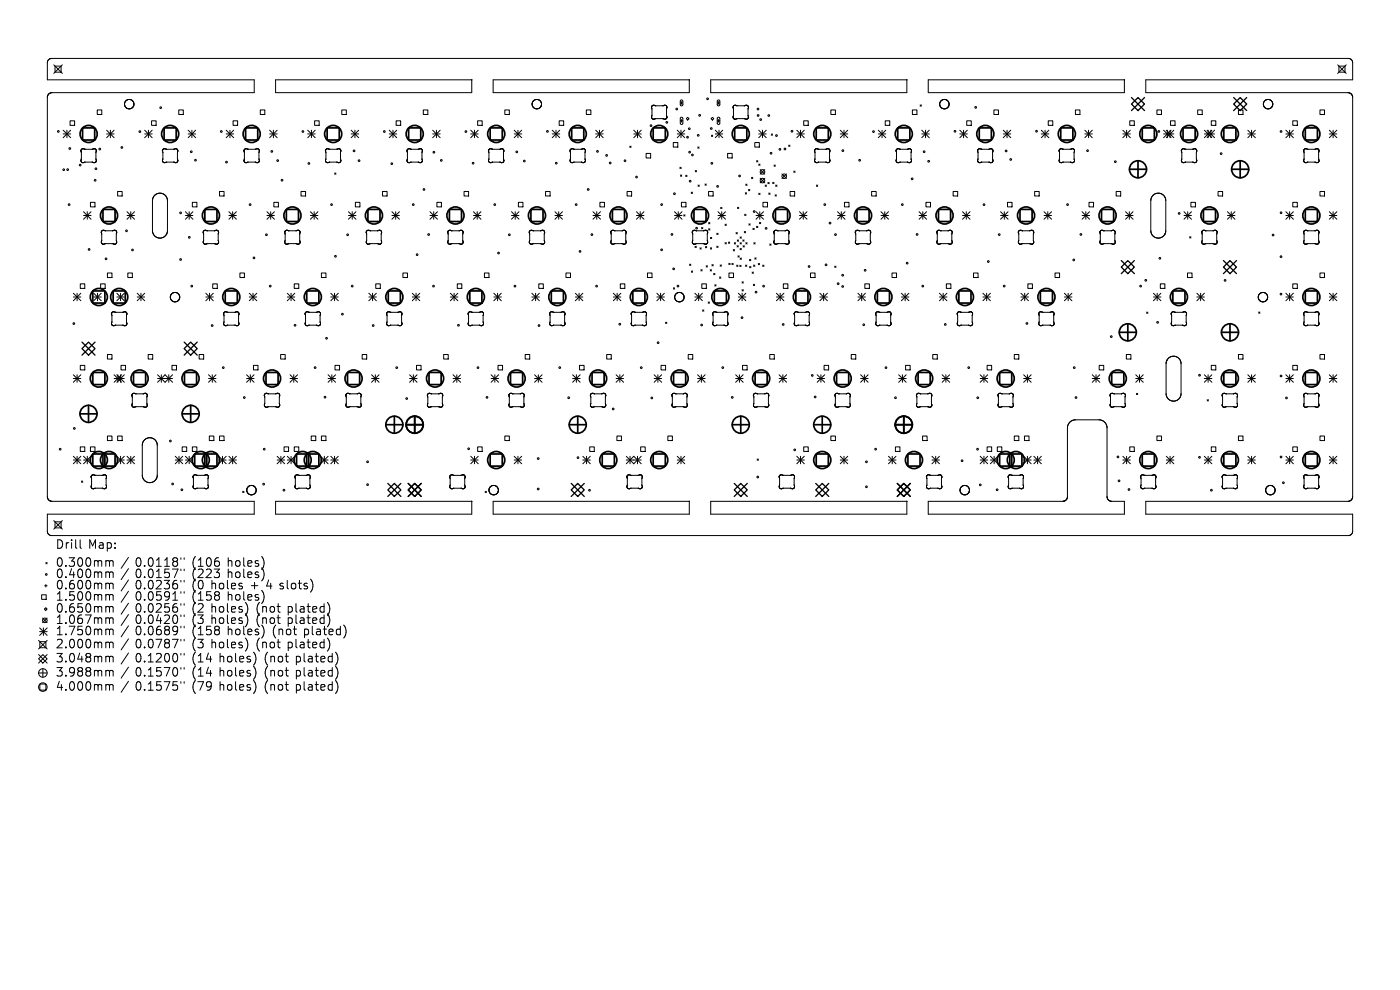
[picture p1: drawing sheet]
<svg xmlns="http://www.w3.org/2000/svg" width="297mm" height="210mm" viewBox="0 0 297 210" stroke-linecap="round" stroke-linejoin="round" font-family="sans-serif">
<defs><g id="words">
<g font-size="2.5">
<text x="11.8" y="116.8">Drill</text>
<text x="18.7" y="116.8">Map:</text>
<text x="11.8" y="120.6">0.300mm</text>
<text x="11.8" y="123">0.400mm</text>
<text x="11.8" y="125.4">0.600mm</text>
<text x="28.7" y="120.6">0.0118&quot;</text>
<text x="28.7" y="123">0.0157&quot;</text>
<text x="28.7" y="125.4">0.0236&quot;</text>
<text x="40.8" y="120.6">(106</text>
<text x="40.8" y="123">(223</text>
<text x="40.8" y="125.4">(0</text>
<text x="44.9" y="125.4">holes</text>
<text x="48.4" y="120.6">holes)</text>
<text x="48.4" y="123">holes)</text>
<text x="53.3" y="125.4">+</text>
<text x="56.8" y="125.4">4 slots)</text>
<text x="11.8" y="127.8">1.500mm</text>
<text x="11.8" y="130.3">0.650mm</text>
<text x="28.7" y="127.8">0.0591&quot;</text>
<text x="28.7" y="130.3">0.0256&quot;</text>
<text x="40.8" y="127.8">(158</text>
<text x="40.8" y="130.3">(2</text>
<text x="44.9" y="130.3">holes)</text>
<text x="48.4" y="127.8">holes)</text>
<text x="54.5" y="130.3">(not</text>
<text x="61.3" y="130.3">plated)</text>
<text x="11.8" y="132.7">1.067mm</text>
<text x="11.8" y="135.1">1.750mm</text>
<text x="11.8" y="137.9">2.000mm</text>
<text x="28.7" y="132.7">0.0420&quot;</text>
<text x="28.7" y="135.1">0.0689&quot;</text>
<text x="28.7" y="137.9">0.0787&quot;</text>
<text x="40.8" y="132.7">(3</text>
<text x="40.8" y="135.1">(158</text>
<text x="40.8" y="137.9">(3</text>
<text x="44.9" y="132.7">holes)</text>
<text x="44.9" y="137.9">holes)</text>
<text x="48.4" y="135.1">holes)</text>
<text x="54.5" y="132.7">(not</text>
<text x="54.5" y="137.9">(not</text>
<text x="58" y="135.1">(not</text>
<text x="61.3" y="132.7">plated)</text>
<text x="61.3" y="137.9">plated)</text>
<text x="64.7" y="135.1">plated)</text>
<text x="11.8" y="140.9">3.048mm</text>
<text x="11.8" y="143.9">3.988mm</text>
<text x="28.7" y="140.9">0.1200&quot;</text>
<text x="28.7" y="143.9">0.1570&quot;</text>
<text x="40.8" y="140.9">(14</text>
<text x="40.8" y="143.9">(14</text>
<text x="46.6" y="140.9">holes)</text>
<text x="46.6" y="143.9">holes)</text>
<text x="56.3" y="140.9">(not</text>
<text x="56.3" y="143.9">(not</text>
<text x="63" y="140.9">plated)</text>
<text x="63" y="143.9">plated)</text>
<text x="11.8" y="146.9">4.000mm</text>
<text x="28.7" y="146.9">0.1575&quot;</text>
<text x="40.8" y="146.9">(79</text>
<text x="46.6" y="146.9">holes)</text>
<text x="56.3" y="146.9">(not</text>
<text x="63" y="146.9">plated)</text>
</g>
</g></defs>
<g fill="none" stroke="#000" stroke-width=".21">
<path d="M10.3 20l-.3 .7v84.6l.2 .5M10.4 19.9l-.1 .1M10.8 19.7l-.4 .2M10.8 19.7h43.1v-2.8h-43.9v-3.6a.91 .91 0 0 1 1-.9h275a.91 .91 0 0 1 1 .9v3.6h-43.9v2.8h43.1M10.8 19.7h.1M11.4 13.8l1.8 1.8M11.7 14h1.3v1.3h-1.3zM13.2 13.8l-1.8 1.8M58.5 16.9h41.6v2.8h-41.6zM104.6 16.9h41.6v2.8h-41.6zM150.8 16.9h41.6v2.8h-41.6zM196.9 16.9h41.6v2.8h-41.6z"/>
<path d="M283.8 13.8l1.8 1.8M284 14h1.3v1.3h-1.3zM285.6 13.8l-1.8 1.8M286.2 19.7h.1M286.3 19.7l.3 .2M286.6 19.9l.1 .1M286.7 20l.3 .6v84.8l-.2 .4M13.4 27.6l1.6 1.6M13.4 28.4h1.6M14.2 27.6v1.6M14.9 25.6h.9v1h-.9zM15 27.6l-1.6 1.6"/>
<path d="M17.2 34v.1M17.2 32.1h.1M17.2 34.1v.1M17.2 32.1v1.9M17.2 34h.1M17.2 31.9v.2M17.2 34.2h.1M17.2 31.9h.1M17.2 34.2v.1M17.2 34.3l.1 .1M17.2 31.8v.1M17.2 31.8h.1"/>
<path d="M17.3 34.4h.1M17.4 34.4v.1M17.4 31.6l-.2 .2M17.4 31.6h.1M17.5 34.5h.1M17.5 31.6h-.1M17.5 31.6h.2M17.5 31.6h.1M17.6 34.5h.1M17.7 34.5h-.1M17.7 31.6h.1M17.8 31.6h.2"/>
<path d="M17.8 34.5h-.1M18 31.6v.1M18 34.4l-.2 .1M18 34.4h1.7M18 31.7h.1M18 34.4h.1M18.1 31.7h.1M19.5 31.7h-1.4M19.6 31.7h-.1M19.6 31.7h.1M19.7 34.4h.1M19.7 34.4l.1 .1"/>
<path d="M19.8 31.6l-.2 .1M19.8 34.5h.1M19.9 34.5h.1M19.9 31.6h-.1M20 31.5l-.1 .1M20 31.5h.1M20 31.5l.1 .1M20.1 31.6h.1M20.2 31.6h.1M20.2 34.5h-.2M20.2 34.4v.1M20.2 31.6l.2 .2"/>
<path d="M20.3 34.4h-.1M20.3 34.3v.1M20.4 31.8h.1M20.4 32.3v1.7M20.4 32.2v.1M20.4 31.8v.1M20.4 32.2h.1M20.4 31.9h.1M20.4 32.1v.1M20.4 34.2l-.1 .1M20.4 31.9v.1M20.4 34.2h.1"/>
<path d="M20.4 34h.1M20.4 34v.2M20.4 32h.1M20.4 32v.1M20.6 23.3h1v1h-1zM22.6 28.4h1.6M22.6 27.6l1.6 1.6M23.4 27.6v1.6M24.2 27.6l-1.6 1.6M26.4 21.9l.1 .5M26.5 21.8l-.1 .1M26.5 22.4v.1"/>
<path d="M26.5 22.5l.4 .5 .7 .1M26.7 21.4l-.2 .4M26.7 21.4h.1M26.8 21.3l-.1 .1M26.8 21.3h.1M27.6 21.1l-.8 .2M27.6 21.1h.1M27.6 21.1l.3 .1M27.6 23.1h.1M27.9 23l-.3 .1M27.9 21.2h.1M27.9 23h.1"/>
<path d="M27.9 21.2l.2 .1M28.1 21.3v.1M28.1 21.4l.2 .2M28.2 22.8l-.3 .2M28.2 22.7v.1M28.3 21.6v.1M28.3 21.7l.1 .4M28.4 22.2l-.2 .5M28.4 22.1v.1M30.7 28.4h1.6M30.7 27.6l1.6 1.6M31.5 27.6v1.6"/>
<path d="M32.2 25.6h.9v1h-.9zM32.3 27.6l-1.6 1.6M34.5 34.1h.1M34.5 34v.1M34.5 34.1v.1M34.5 32.1h.1M34.5 32.1v1.9M34.5 34h.1M34.5 31.9v.2M34.5 31.9h.1M34.5 34.2v.1M34.5 31.8v.1"/>
<path d="M34.5 34.3l.1 .1M34.5 31.8h.1M34.6 31.7l-.1 .1M34.6 34.4h.1M34.6 31.7h.1M34.6 31.6v.1M34.7 31.6h-.1M34.7 34.4v.1M34.7 31.6h.1M34.7 34.5h.2M34.8 31.6h-.1M34.8 31.6h.4"/>
<path d="M34.8 31.6h.1M35 34.5h-.1M35.1 34.5h-.1M35.1 34.5h.1M35.2 31.6l.1 .1M35.2 34.4l-.1 .1M35.3 31.7h.1M35.3 34.4h1.6M35.3 34.4h-.1M35.4 31.7h.1M36.8 31.7h-1.4M36.9 31.7h-.1"/>
<path d="M36.9 31.6v.1M36.9 34.4h.1M37 31.6h-.1M37 34.4l.2 .1M37.2 31.6h-.2M37.2 31.6h.1M37.2 34.5h.1M37.3 31.5l-.1 .1M37.3 31.5h.1M37.3 31.5l.1 .1M37.4 31.6h.1M37.5 34.5h-.3"/>
<path d="M37.5 31.6h.1M37.5 34.4v.1M37.5 31.6l.2 .2M37.6 34.4h-.1M37.6 34.4h.1M37.6 34.3v.1M37.7 31.8h.1M37.7 34.3h-.1M37.7 32.3v1.7M37.7 32.2v.1M37.7 31.8v.1M37.7 31.9h.1"/>
<path d="M37.7 34.2v.1M37.7 32.1v.1M37.7 31.9v.1M37.7 32.1h.1M37.7 34.1v.1M37.7 32h.1M37.7 34v.1M37.7 34.1h.1M37.7 32v.1M37.9 23.3h1v1h-1zM39.9 28.4h1.6M39.9 27.6l1.6 1.6"/>
<path d="M40.7 27.6v1.6M41.5 27.6l-1.6 1.6M48 28.4h1.6M48 27.6l1.6 1.6M48.8 27.6v1.6M49.5 25.6h.9v1h-.9zM49.6 27.6l-1.6 1.6M51.8 34.1h.1M51.8 34v.1M51.8 34.1v.1M51.8 32.1h.1M51.8 32.1v1.9"/>
<path d="M51.8 34h.1M51.8 31.9v.2M51.8 31.9h.1M51.8 34.2v.1M51.8 31.8v.1M51.8 34.3l.1 .1M51.8 31.8h.1M51.9 31.7l-.1 .1M51.9 31.7h.1M51.9 34.4h.1M51.9 31.6v.1M52 31.6h-.1"/>
<path d="M52 34.4v.1M52 34.5h.2M52 31.6h.1M52.1 31.6h-.1M52.1 31.6h.4M52.1 31.6h.1M52.3 34.5h-.1M52.4 34.5h-.1M52.4 34.5h.1M52.5 34.4l-.1 .1M52.5 31.6l.1 .1M52.6 31.7h.1"/>
<path d="M52.6 34.4h-.1M54.1 31.7h-1.4M54.2 31.7h-.1M54.2 34.4h-1.6M54.2 34.4h.1M54.2 31.6v.1M54.3 34.4l.2 .1M54.3 31.6h-.1M54.4 31.6h-.1M54.5 31.6h-.1M54.5 34.5h.1M54.6 31.5l-.1 .1"/>
<path d="M54.6 31.5h.1M54.6 31.5l.1 .1M54.7 31.6h.1M54.8 34.5h-.3M54.8 31.6h.1M54.8 31.6l.2 .3M54.8 34.4v.1M54.9 34.4h-.1M54.9 34.4h.1M54.9 34.3v.1M55 34.3h-.1M55 32.3v1.7"/>
<path d="M55 32.2v.1M55 31.9h.1M55 34.2v.1M55 32.1v.1M55 31.9v.1M55 32.1h.1M55 34.1v.1M55 32h.1M55 34v.1M55 32v.1M55 34.1h.1M55.2 23.3h1v1h-1z"/>
<path d="M57.2 28.4h1.6M57.2 27.6l1.6 1.6M58 27.6v1.6M58.8 27.6l-1.6 1.6M65.3 28.4h1.6M65.3 27.6l1.6 1.6M66.1 27.6v1.6M66.7 25.6h1v1h-1zM66.9 27.6l-1.6 1.6M69.1 34.1h.1M69.1 34v.1M69.1 34.1v.1"/>
<path d="M69.1 32.1h.1M69.1 32.1v1.9M69.1 34h.1M69.1 31.9v.2M69.1 31.9h.1M69.1 34.2v.1M69.1 31.8v.1M69.1 34.3l.1 .1M69.1 31.8h.1M69.1 31.7v.1M69.2 31.7h-.1M69.2 34.4h.1"/>
<path d="M69.2 31.7h.1M69.2 31.6v.1M69.3 31.6h-.1M69.3 34.4v.1M69.3 34.5h.1M69.3 31.6h.1M69.4 31.6h-.1M69.4 34.5h.1M69.4 31.5l.5 .2M69.4 31.5v.1M69.4 34.5h.2M69.6 34.5h.1"/>
<path d="M69.7 34.5h-.1M69.7 34.5h.1M69.8 34.4l-.1 .1M69.8 34.4h.1M69.9 31.7h.1M71 36.7l.3 .3M71.3 36.7l-.3 .3M71.4 31.7h-1.4M71.4 31.7h.1M71.5 34.4h-1.7M71.5 34.4h.1M71.5 31.6l-.1 .1"/>
<path d="M71.6 34.4l.2 .1M71.6 31.6h-.1M71.7 31.6h-.1M71.8 31.6h-.1M71.8 34.5h.1M71.9 31.5l-.1 .1M71.9 31.5h.1M71.9 31.5l.1 .1M72 31.6h.1M72.1 31.6h.1M72.1 34.5h-.3M72.1 31.6l.2 .3"/>
<path d="M72.1 34.4v.1M72.2 34.4h-.1M72.2 34.4h.1M72.2 34.3v.1M72.2 34.3h.1M72.2 32.3l.1 1.7M72.3 32.2l-.1 .1M72.3 31.9h.1M72.3 34.2l-.1 .1M72.3 32.1v.1M72.3 31.9v.1M72.3 32.1h.1"/>
<path d="M72.3 34.1v.1M72.3 32h.1M72.3 34v.1M72.3 32v.1M72.3 34.1h.1M72.5 23.3h1v1h-1zM74.5 28.4h1.6M74.5 27.6l1.6 1.6M75.3 27.6v1.6M76.1 27.6l-1.6 1.6M82.6 28.4h1.6M82.6 27.6l1.6 1.6"/>
<path d="M83.4 27.6v1.6M84 25.6h1v1h-1zM84.2 27.6l-1.6 1.6M86.3 34.1h.1M86.3 34v.1M86.3 34.1l.1 .1M86.3 32.1h.1M86.4 32.1v1.9M86.4 34h-.1M86.4 31.9l-.1 .2M86.4 31.9h.1M86.4 34.2v.1"/>
<path d="M86.4 31.8v.1M86.4 34.3l.1 .1M86.4 31.8h.1M86.4 31.7v.1M86.5 31.7h-.1M86.5 34.4h.1M86.5 34.4l.1 .1M86.5 31.7h.1M86.5 31.6v.1M86.6 34.5h.1M86.7 31.6h-.2M86.7 34.5h.1"/>
<path d="M86.7 34.5h.2M86.7 31.5l.5 .2M86.7 31.5v.1M86.9 34.5h.1M87 34.5h-.1M87 34.5h.1M87.1 34.4l-.1 .1M87.1 34.4h.1M87.2 31.7h.1M88.7 31.7h-1.4M88.7 31.7h.1M88.8 34.4h-1.7"/>
<path d="M88.8 34.4h.1M88.8 31.6l-.1 .1M88.8 34.4l.3 .1M88.8 31.6h.1M89 31.6h-.2M89.1 31.6h-.1M89.1 34.5h.1M89.1 31.5v.1M89.1 31.5h.1M89.2 31.5l.1 .1M89.3 31.6h.1M89.4 31.6h.1"/>
<path d="M89.4 34.4l-.3 .1M89.4 34.4h.1M89.4 31.6l.1 .1M89.5 34.4h-.1M89.5 31.7v.1M89.5 34.4h.1M89.5 34.3v.1M89.5 31.8h.1M89.5 34.3h.1M89.5 32.3l.1 1.7M89.5 31.8l.1 .1M89.5 32.2v.1"/>
<path d="M89.6 34.2l-.1 .1M89.6 31.9h.1M89.6 34.2h.1M89.6 32.1l-.1 .1M89.6 31.9v.2M89.6 32.1h.1M89.6 34.1v.1M89.6 34v.1M89.6 34.1h.1M89.8 23.3h1v1h-1zM91.8 28.4h1.6M91.8 27.6l1.6 1.6"/>
<path d="M92.6 27.6v1.6M93.4 27.6l-1.6 1.6M99.9 28.4h1.6M99.9 27.6l1.6 1.6M100.7 27.6v1.6M101.3 25.6h1v1h-1zM101.5 27.6l-1.6 1.6M103.6 34v.1M103.6 32.1h.1M103.6 34.1l.1 .1M103.6 34h.1M103.6 32.1v1.9"/>
<path d="M103.6 31.9v.2M103.7 34.2l.2 .3M103.7 31.9h-.1M103.7 31.8v.1M103.7 31.8h.1M103.7 31.7v.1M103.7 31.7h.1M103.8 31.7h-.1M103.8 31.6v.1M103.9 34.5h.1M104 31.6h-.2M104 34.5h.1"/>
<path d="M104 31.5l.5 .2M104 31.5v.1M104.2 34.5h-.1M104.2 34.5h.1M104.4 34.4l-.2 .1M104.4 34.4h.1M104.5 31.7h.1M106 31.7h-1.5M106 31.7h.1M106.1 34.4h-1.7M106.1 34.4h.1M106.1 31.6l-.1 .1"/>
<path d="M106.1 31.6h.1M106.1 34.4l.2 .1M106.3 34.5h.1M106.3 31.6h-.2M106.3 31.6h.1M106.4 34.5h.1M106.4 31.5l-.1 .1M106.4 31.5h.1M106.5 31.5l.1 .1M106.6 34.5h-.2M106.6 31.6h.1M106.6 34.5h.1"/>
<path d="M106.7 31.6h.1M106.7 34.4l-.1 .1M106.7 34.4h.1M106.7 31.6l.1 .1M106.8 31.7l.1 .2M106.8 34.3l-.1 .1M106.8 34.3h.1M106.9 34.2l-.1 .1M106.9 31.9h.1M106.9 34.2h.1M106.9 32.1v1.9M106.9 31.9v.2"/>
<path d="M106.9 32.1h.1M106.9 34v.1M106.9 34.1v.1M107.1 23.3h1v1h-1zM109.1 28.4h1.6M109.1 27.6l1.6 1.6M109.9 27.6v1.6M110.7 27.6l-1.6 1.6M112.9 21.9v.5l.3 .4M112.9 21.8v.1M113.2 22.8h.1M113.2 22.8l.4 .2"/>
<path d="M113.3 21.3l-.4 .5M113.4 21.2l-.1 .1M113.6 23v.1M114.2 21.1l-.8 .1M114.2 21.1v.1M114.2 21.2l.2 .1M114.4 22.9l-.8 .2M114.4 21.3h.1M114.5 22.9h-.1M114.5 21.3h.1M114.5 21.3l.1 .1M114.6 21.4v.1"/>
<path d="M114.6 21.5h.1M114.7 21.5l.1 .1M114.8 21.6v.1M114.8 21.7l.1 .4M114.9 22.2l-.4 .7M114.9 22.1v.1M117.2 28.4h1.5M117.2 27.6l1.5 1.6M118 27.6v1.6M118.6 25.6h1v1h-1zM118.7 27.6l-1.5 1.6M120.9 34v.1"/>
<path d="M120.9 32.1h.1M120.9 34.1v.1M120.9 32.1v1.9M120.9 34h.1M120.9 34.2l.1 .1M121 31.8l-.1 .3M121 34.3h.1M121 34.3l.2 .2M121 31.8h.1M121.1 31.7l-.1 .1M121.1 31.6v.1M121.2 34.5h.1"/>
<path d="M121.3 31.5l-.2 .1M121.3 34.5h.1M121.4 31.5l.4 .2M121.4 31.5h-.1M121.4 34.5h-.1M121.5 34.5h-.1M121.5 34.5h.1M121.6 34.5h-.1M121.7 34.4l-.1 .1M121.7 34.4h.1M121.8 31.7h.1M123.3 31.7h-1.5"/>
<path d="M123.3 31.7h.1M123.3 34.4h-1.6M123.3 34.4h.1M123.4 34.4h.1M123.4 31.6l-.1 .1M123.4 34.4l.2 .1M123.4 31.6h.1M123.6 34.5h.1M123.6 31.6h-.2M123.6 31.6h.1M123.7 34.5h.1M123.7 31.5h.1"/>
<path d="M123.7 31.5l-.1 .1M123.8 31.5l.1 .1M123.9 34.5h-.1M123.9 31.6h.1M123.9 34.5h.1M124 31.6h.1M124 31.6l.1 .1M124.1 31.7h.1M124.1 34.3l-.2 .2M124.1 31.7l.1 .3M124.1 34.3h.1M124.2 34.2l-.1 .1"/>
<path d="M124.2 32.2v1.8M124.2 32.1v.1M124.2 34.2h.1M124.2 34h.1M124.2 34.1v.1M124.2 34v.1M124.2 32v.1M124.2 32h.1M124.4 23.3h.9v1h-.9zM126.4 28.4h1.6M126.4 27.6l1.6 1.6M127.2 27.6v1.6"/>
<path d="M128 27.6l-1.6 1.6M133.6 31l.3 .3M133.9 31l-.3 .3M134.4 28.4h1.6M134.4 27.6l1.6 1.6M135.2 27.6v1.6M136 27.6l-1.6 1.6M137.1 32.5h.9v1h-.9zM138.2 24.8v.1M138.2 24.9h.1M138.2 24.8h.1M138.2 24.9l.3 .3"/>
<path d="M138.2 22.7v.1M138.2 22.8v.1M138.2 22.7h.1M138.2 22.9v1.9M138.3 22.6l-.1 .1M138.3 22.6h.1M138.3 22.5v.1M138.3 22.5h.1M138.4 22.4l-.1 .1M138.4 22.4h.1M138.5 25.2v.1M138.5 25.3h.1"/>
<path d="M138.6 22.3l-.2 .1M138.6 25.3h.1M138.7 22.3h-.1M138.7 22.3h.1M138.8 22.3l.2 .1M138.8 25.3h-.1M138.8 25.3h.1M138.9 25.2l-.1 .1M139 25.2h-.1M139 22.4h.1M139 25.2h.1M139.1 25.2h-.1"/>
<path d="M139.1 22.4h.1M139.1 22.4h1.5M139.1 25.2h.1M140.6 25.2h-1.5M140.6 25.2h.1M140.6 22.4h.1M140.7 25.2h.1M140.7 22.4h-.1M140.7 25.2l.3 .1M140.7 22.4h.1M141 22.3l-.3 .1M141 22.3h.1"/>
<path d="M141 25.3h.1M141 22.3h.2M141.2 22.3v.1M141.2 22.4h.1M141.3 22.4h.1M141.3 25.2l-.3 .1M141.3 22.4l.1 .1M141.3 25.2h.1M141.4 22.5l.1 .2M141.4 25l-.1 .2M141.4 25h.1M141.5 22.9v1.8"/>
<path d="M141.5 25h-.1M141.5 22.9h.1M141.5 25h.1M141.5 22.7h.1M141.5 24.7v.1M141.5 24.8v.2M141.5 22.7v.1M141.5 22.8v.1M142.8 30.2h1v1h-1zM143.7 28.4h1.6M143.7 27.6l1.6 1.6M144.2 35.5l.3 .3"/>
<path d="M144.3 21.8h.6M144.3 25.6h.6M144.4 37.1l.2 .3M144.4 21.3l.3-.1 .2 .2v.8l-.3 .3-.3-.3zM144.4 24.9h.3l.2 .2v1.1l-.3 .2-.3-.2zM144.5 27.6v1.6M144.5 35.5l-.3 .3M144.6 21.6v.5M144.6 25.4v.5M144.6 37.1l-.2 .3M145.3 27.6l-1.6 1.6M145.5 37.2l.2 .2"/>
<path d="M145.6 25.2l.3-.3 .3 .3-.3 .3zM145.7 37.2l-.2 .2M147.5 36.2l.3 .3M147.8 36.2l-.3 .3M148 31.2l.3 .2M148.1 39.3l.2 .2M148.3 31.2l-.3 .2M148.3 39.3l-.2 .2M149.6 39l.2 .3M149.8 39l-.2 .3M150.8 25.2l.3-.3 .3 .3-.3 .3zM150.9 28.7l.3 .3"/>
<path d="M151.2 28.7l-.3 .3M151.7 28.4h1.6M151.7 27.6l1.6 1.6M152.2 21.8h.5M152.2 25.6h.5M152.2 21.3l.3-.1 .2 .2v.8l-.2 .3-.3-.3zM152.2 24.9h.3l.2 .2v1.1l-.2 .2-.3-.2zM152.4 21.6v.5M152.4 25.4v.5M152.5 27.6v1.6M153.3 27.6l-1.6 1.6M154.4 32.5h.9v1h-.9z"/>
<path d="M155.5 24.8v.1M155.5 24.8h.1M155.5 22.7v.1M155.5 22.8v.1M155.5 24.9h.1M155.5 24.9l.5 .4M155.5 22.7h.1M155.5 22.9v1.9M155.5 22.6v.1M155.6 22.6h-.1M155.6 22.5v.1M155.6 22.5h.1"/>
<path d="M155.8 22.4l-.2 .1M155.8 22.3v.1M156 22.3h-.2M156 25.3h.1M156 22.3h.1M156 22.3l.3 .1M156.1 25.3h-.1M156.1 25.3h.1M156.2 25.2l-.1 .1M156.3 22.4h.1M156.3 25.2h-.1M156.3 25.2h.1"/>
<path d="M156.4 22.4h.1M156.4 25.2h-.1M156.4 22.4h1.5M156.4 25.2h.1M157.9 25.2h-1.5M157.9 25.2h.1M157.9 22.4h.1M158 25.2h.1M158 22.4h-.1M158 25.2l.3 .1M158 22.4h.1M158.2 39.1l.3 .2"/>
<path d="M158.2 22.3l-.2 .1M158.3 22.3h-.1M158.3 22.3h.1M158.4 22.3l.2 .1M158.4 25.3h-.1M158.5 39.1l-.3 .2M158.5 25.3h-.1M158.5 25.2v.1M158.6 22.4h.1M158.6 25.2h-.1M158.6 22.4l.1 .1M158.6 25.2h.1"/>
<path d="M158.7 22.5l.1 .2M158.7 25.1l-.1 .1M158.7 25.1h.1M158.8 25l-.1 .1M158.8 22.9v1.8M158.8 25h.1M158.8 22.9h.1M158.8 22.7h.1M158.8 24.7v.1M158.8 24.8v.2M158.8 22.7v.1M158.8 22.8v.1"/>
<path d="M159.4 37.6l.3 .3M159.7 37.6l-.3 .3M160.1 30.2h1v1h-1zM160.5 34.1l.3 .3M160.8 34.1l-.3 .3M161 34.8l.2 .3M161 28.4h1.6M161 27.6l1.6 1.6M161.2 34.8l-.2 .3M161.3 36l.9 .9M161.3 37.8l.9 1M161.8 27.6v1.6"/>
<path d="M162.2 36l-.9 .9M162.2 37.8l-.9 1M162.3 39.3l.3 .2M162.6 27.6l-1.6 1.6M162.6 39.3l-.3 .2M162.9 38.7l.3 .3M163.2 38.7l-.3 .3M163.6 28.4l.3 .3M163.9 28.4l-.3 .3M163.9 38.7l.3 .2M164.2 38.7l-.3 .2M164.2 35l.3 .3"/>
<path d="M164.5 35l-.3 .3M164.6 39.3l.2 .2M164.8 39.3l-.2 .2M165.9 36.9l1 1M166.9 36.9l-1 1M167.3 30.8l.3 .3M167.6 30.8l-.3 .3M168.4 36.3l.3 .3M168.7 36.3l-.3 .3M169 28.4h1.6M169 27.6l1.6 1.6M169.8 27.6v1.6"/>
<path d="M170.5 25.6h1v1h-1zM170.6 27.6l-1.6 1.6M172.8 34l.1 .3M172.8 32.1h.1M172.8 32.1v1.9M172.8 34h.1M172.8 31.9v.2M172.8 31.9h.1M172.9 34.3h.1M172.9 34.3l.2 .2M172.9 31.7l-.1 .2M173 31.7h-.1"/>
<path d="M173.1 34.5h.1M173.1 31.6h-.1M173.1 31.6h.1M173.2 39.3l.3 .2M173.2 34.5h.1M173.2 31.5l-.1 .1M173.2 31.5h.1M173.3 31.5l.3 .1M173.3 34.5h-.1M173.3 34.5h.1M173.4 34.5h-.1M173.4 34.5h.1"/>
<path d="M173.5 39.3l-.3 .2M173.6 31.6h.1M173.6 34.4l-.2 .1M173.6 31.6v.1M173.6 34.4h.1M173.6 31.7h.1M173.7 31.7h.1M173.7 34.4h-.1M173.7 34.4h1.5M173.7 34.4h.1M175.2 31.7h-1.5M175.2 34.4h.1"/>
<path d="M175.2 31.7h.1M175.3 34.4h.1M175.4 34.4l.1 .1M175.5 34.5h.1M175.5 31.6l-.3 .1M175.5 31.6h.1M175.6 31.5h.1M175.6 31.5l-.1 .1M175.7 34.5h-.1M175.7 31.5l.2 .1M175.8 34.5h-.1M175.8 34.5h.1"/>
<path d="M175.9 31.6h.1M175.9 31.6v.1M175.9 31.7h.1M176 31.7h.1M176 31.7l.1 .3M176 32.3l.1 1.7M176 34.3l-.2 .2M176 32.2v.1M176 34.2v.1M176.1 34.2h-.1M176.1 34h.1M176.1 34.1v.1"/>
<path d="M176.1 34v.1M176.1 32l-.1 .2M176.1 32h.1M176.3 23.3h.9v1h-.9zM178.3 28.4h1.5M178.3 27.6l1.5 1.6M179.1 27.6v1.6M179.8 27.6l-1.5 1.6M186.3 28.4h1.6M186.3 27.6l1.6 1.6M187.1 27.6v1.6M187.8 25.6h1v1h-1z"/>
<path d="M187.9 27.6l-1.6 1.6M190.1 31.9v2.3M190.1 31.9h.1M190.1 34.2h.1M190.1 34.2l.2 .2M190.2 31.7l-.1 .2M190.2 31.7h.1M190.3 31.6l-.1 .1M190.3 34.4l.1 .1M190.4 34.5h.1M190.4 31.6h-.1M190.4 31.6h.1"/>
<path d="M190.5 34.5h.1M190.6 31.5h.1M190.6 31.5l-.2 .1M190.6 34.5h-.1M190.6 31.5l.3 .1M190.6 34.5h.1M190.7 34.5h-.1M190.7 34.5h.1M190.9 34.4l-.2 .1M190.9 31.6h.1M190.9 34.4h.1M190.9 31.6v.1"/>
<path d="M190.9 31.7h.1M190.9 31.7h1.6M191 34.4h-.1M191 34.4h1.5M191 34.4h.1M192.5 34.4h.1M192.5 31.7h.1M192.6 34.4h.1M192.6 34.4l.2 .1M192.8 34.5h.1M192.8 31.6l-.3 .1M192.8 31.6h.1"/>
<path d="M192.9 34.5h.1M193 31.5l-.2 .1M193 31.5v.1M193 31.6h.2M193.1 34.5h-.2M193.1 34.5h.1M193.2 31.6v.1M193.2 31.7l.1 .1M193.3 31.8h.1M193.3 32.3l.1 1.7M193.3 31.8v.1M193.3 32.2v.1"/>
<path d="M193.3 31.9h.1M193.4 32.1l-.1 .1M193.4 31.9v.2M193.4 34.2l-.3 .3M193.4 32.1h.1M193.4 34.1v.1M193.4 34v.1M193.4 34.1h.1M193.6 23.3h.9v1h-.9zM195.2 22.3l.3 .2M195.5 22.3l-.3 .2M195.6 28.4h1.5"/>
<path d="M195.6 27.6l1.5 1.6M196.3 27.6v1.6M197.1 27.6l-1.5 1.6M199.4 21.9v.5M199.4 21.8v.1M199.4 22.4v.1M199.4 22.5l.1 .1M199.5 21.6l-.1 .2M199.5 22.6v.1M199.5 22.7l.3 .2M199.5 21.5v.1M199.8 22.9l.1 .1"/>
<path d="M199.9 23l.3 .1M200.2 21.1l-.7 .4M200.2 23.1h.1M200.2 21.1l.5 .1M200.2 21.1h.1M200.7 23l-.5 .1M200.7 21.2h.1M200.8 21.2l.4 .4 .1 .5M200.8 23h-.1M201.2 22.6l-.4 .4M201.2 22.6h.1M201.3 22.2l-.1 .4"/>
<path d="M201.3 22.1v.1M203.6 28.4h1.6M203.6 27.6l1.6 1.6M204.4 27.6v1.6M205.1 25.6h.9v1h-.9zM205.2 27.6l-1.6 1.6M207.4 34.1v.1M207.4 31.9v2.2M207.4 34.2h.1M207.4 31.9h.1M207.4 34.2l.2 .2M207.5 31.7l-.1 .2"/>
<path d="M207.6 31.6l-.1 .1M207.6 34.4l.1 .1M207.7 34.5h.1M207.7 31.6h-.1M207.7 31.6h.1M207.8 34.5h.1M207.9 31.5l-.2 .1M207.9 31.5h.1M207.9 34.5h-.1M207.9 31.5l.3 .1M207.9 34.5h.1M208.2 34.4l-.3 .1"/>
<path d="M208.2 31.6h.1M208.2 34.4h.1M208.2 31.6v.1M208.2 31.7h.1M208.2 31.7h1.6M208.3 34.4h-.1M208.3 34.4h1.5M208.3 34.4h.1M209.8 34.4h.1M209.8 31.7h.1M209.9 34.4h.1M209.9 34.4l.2 .1"/>
<path d="M210.1 34.5h.1M210.1 31.6l-.3 .1M210.2 31.5h.1M210.2 31.5l-.1 .1M210.3 34.5h-.1M210.3 31.5v.1M210.3 31.6l.2 .1M210.3 34.5h.1M210.4 34.5h-.1M210.4 34.5h.1M210.5 31.7h.1M210.6 31.7v.1"/>
<path d="M210.6 31.8h.1M210.6 32.3l.1 1.7M210.6 34.3l-.2 .2M210.6 32.2v.1M210.6 31.8v.1M210.6 34.2v.1M210.6 31.9h.1M210.6 34.2h.1M210.6 32.1v.1M210.6 31.9l.1 .1M210.7 32.1h-.1M210.7 34.1l-.1 .1"/>
<path d="M210.7 32h.1M210.7 34v.1M210.7 34.1h.1M210.7 32v.1M210.9 23.3h.9v1h-.9zM212.8 28.4h1.6M212.8 27.6l1.6 1.6M213.6 27.6v1.6M214.4 27.6l-1.6 1.6M220.9 28.4h1.6M220.9 27.6l1.6 1.6M221.7 27.6v1.6"/>
<path d="M222.4 25.6h.9v1h-.9zM222.5 27.6l-1.6 1.6M224.7 34l.1 .4M224.7 32.1h.1M224.7 32.1v1.9M224.7 34h.1M224.7 31.9v.2M224.7 31.9h.1M224.8 34.4h.1M224.9 34.4h.1M224.9 34.4v.1M224.9 34.5h.2"/>
<path d="M225 31.6l-.3 .3M225 31.6h.1M225.1 34.5h.1M225.2 31.5l-.2 .1M225.2 31.5h.1M225.2 34.5h-.1M225.2 31.5l.2 .1M225.2 34.5h.1M225.4 34.4l-.2 .1M225.4 31.6h.1M225.5 34.4h-.1M225.5 31.6v.1"/>
<path d="M225.5 31.7h.1M225.5 31.7h1.6M225.6 34.4h-.1M225.6 34.4h1.5M225.6 34.4h.1M227.1 34.4h.1M227.1 31.7h.1M227.2 34.4h.1M227.2 34.4l.2 .1M227.4 34.5h.1M227.4 31.6l-.3 .1M227.4 31.5h.2"/>
<path d="M227.4 31.5v.1M227.6 34.5h-.2M227.6 31.5v.1M227.6 31.6h.1M227.6 34.5h.1M227.7 31.6h.1M227.7 34.5h-.1M227.7 31.6l.1 .1M227.7 34.4v.1M227.8 31.7h.1M227.9 31.7v.1M227.9 31.8h.1"/>
<path d="M227.9 32.3l.1 1.7M227.9 34.3l-.2 .1M227.9 32.2v.1M227.9 31.8v.1M227.9 34.2v.1M227.9 31.9h.1M227.9 34.2h.1M227.9 32.1v.1M227.9 31.9l.1 .1M227.9 32.1h.1M227.9 34.1v.1M228 32h.1"/>
<path d="M228 34v.1M228 32l-.1 .1M228 34.1h-.1M228.1 23.3h1v1h-1zM230.1 28.4h1.6M230.1 27.6l1.6 1.6M230.9 27.6v1.6M231.7 27.6l-1.6 1.6M238.2 28.4h1.6M238.2 27.6l1.6 1.6M239 27.6v1.6M239.7 25.6h.9v1h-.9z"/>
<path d="M239.8 27.6l-1.6 1.6M245.4 23.3h1v1h-1zM246.9 28.4h2.1M246.9 27.6l1.5 1.6M247.4 27.6l1.6 1.6M247.6 27.6v1.6M248.2 27.6v1.6M248.3 25.6h1v1h-1zM248.4 27.6l-1.5 1.6M249 27.6l-1.6 1.6M250.6 34.1h.1M250.6 34v.1"/>
<path d="M250.6 34.1l.1 .3M250.6 32.1h.1M250.6 32.1v1.9M250.6 34h.1M250.6 31.9v.2M250.6 31.9h.1M250.7 34.4h.1M250.8 34.4h.1M250.8 34.4l.1 .1M250.9 34.5h.1M251 31.6l-.4 .3M251 31.6h.1"/>
<path d="M251 34.5h.1M251.2 31.5l-.2 .1M251.2 31.5v.1M251.2 31.6h.2M251.4 34.4l-.4 .1M251.4 31.6h.1M251.4 31.6l.1 .1M251.4 34.4h.1M251.5 31.7h.1M251.5 34.4h-.1M251.5 34.4h1.6M251.5 34.4h.1"/>
<path d="M253.1 31.7h-1.6M253.1 34.4h.1M253.1 31.6v.1M253.1 34.4l.2 .1M253.3 34.5h.1M253.4 34.5h.1M253.4 31.5l-.3 .1M253.4 31.5l.1 .1M253.4 31.5h.1M253.5 31.6h.1M253.6 31.6h.1M253.7 34.5h-.3"/>
<path d="M253.7 31.6h.1M253.7 31.6l.1 .1M253.7 34.4v.1M253.8 31.7h.1M253.8 31.7v.1M253.8 34.3l-.1 .1M253.8 31.8h.1M253.8 34.3h.1M253.8 32.3l.1 1.7M253.8 32.2v.1M253.8 31.8l.1 .1M253.9 34.2l-.1 .1"/>
<path d="M253.9 31.9h.1M253.9 34.2h.1M253.9 32.1l-.1 .1M253.9 31.9v.1M253.9 32.1h.1M253.9 34.1v.1M253.9 32h.1M253.9 34v.1M253.9 34.1h.1M253.9 32v.1M254.1 23.3h.9v1h-.9zM255.5 28.4h2.2"/>
<path d="M255.5 27.6l1.6 1.6M256.1 27.6l1.6 1.6M256.3 27.6v1.6M256.9 27.6v1.6M257 25.6h.9v1h-.9zM257.1 27.6l-1.6 1.6M257.7 27.6l-1.6 1.6M262.7 23.3h1v1h-1zM264.7 28.4h1.6M264.7 27.6l1.6 1.6M265.5 27.6v1.6M266.3 27.6l-1.6 1.6"/>
<path d="M268 21.9l.1 .5 .2 .4M268.1 21.8l-.1 .1M268.3 22.8h.1M268.3 22.8l.4 .2M268.5 21.3l-.4 .5M268.5 21.2v.1M268.7 23l.1 .1M269.3 21.2h-.8M269.3 23l-.5 .1M269.3 21.2h.1M269.4 21.2l.2 .1M269.4 23h-.1"/>
<path d="M269.6 22.9l-.2 .1M269.6 21.3h.1M269.6 21.3l.2 .2M269.6 22.9h.1M269.8 21.5h.1M269.8 21.5l.1 .1M269.9 21.6v.1M269.9 21.7l.1 .6-.4 .6M272.8 28.4h1.6M272.8 27.6l1.6 1.6M273.6 27.6v1.6M274.3 25.6h.9v1h-.9z"/>
<path d="M274.4 27.6l-1.6 1.6M276.6 34v.1M276.6 34.1v.1M276.6 34h.1M276.6 31.9v2.1M276.6 34.2l.1 .2M276.6 31.9h.1M276.6 31.8v.1M276.6 31.8h.1M276.7 34.4h.1M276.7 31.7l-.1 .1M276.7 31.7h.1"/>
<path d="M276.7 34.4l.1 .1M276.8 31.6l-.1 .1M276.8 31.6h.1M276.8 34.5h.1M276.9 34.5h.1M276.9 31.6h-.1M276.9 31.6h.2M276.9 31.6h.1M277 34.5h.1M277.1 34.5h-.1M277.1 31.6h.1M277.2 31.6h.1"/>
<path d="M277.2 34.5h-.1M277.3 31.6h.1M277.3 31.6l.1 .1M277.4 34.4l-.2 .1M277.4 34.4h.1M277.4 31.7h.1M277.5 34.4h1.5M277.5 34.4h-.1M279 31.7h-1.5M279 34.4h.1M279 31.7h.1M279 34.4l.2 .1"/>
<path d="M279.2 31.6l-.2 .1M279.2 34.5h.1M279.3 31.6h-.1M279.3 34.5h.1M279.3 31.5v.1M279.4 31.5l.1 .1M279.4 31.5h-.1M279.5 31.6h.1M279.6 34.5h-.3M279.6 31.6h.1M279.6 31.6l.2 .2M279.6 34.4v.1"/>
<path d="M279.8 31.8h.1M279.8 32.3v1.7M279.8 34.3l-.2 .1M279.8 32.2v.1M279.8 31.8v.3M279.8 34.2v.1M279.8 32.2h.1M279.8 32.1v.1M279.8 34.2h.1M279.8 34h.1M279.8 34v.2M280 23.3h1v1h-1z"/>
<path d="M282 28.4h1.6M282 27.6l1.6 1.6M282.8 27.6v1.6M283.6 27.6l-1.6 1.6M17.7 44.9l1.6 1.6M17.7 45.7h1.6M18.5 44.9v1.6M19.2 42.9h1v1h-1zM19.3 44.9l-1.6 1.6M21.5 51.3l.3 .5M21.5 49.2v.2M21.5 49.4h.1"/>
<path d="M21.5 49.4v1.9M21.5 51.3h.1M21.5 49.2h.1M21.6 49l-.1 .2M21.6 49h.1M21.7 48.9l-.1 .1M21.7 48.9h.1M21.8 48.9h-.1M21.8 51.8h.1M21.8 48.9h.1M21.9 51.8h.1M21.9 48.8l-.1 .1"/>
<path d="M21.9 48.8h.1M22 48.8l.3 .1M22 51.8h.1M22.1 51.8h-.1M22.1 51.8h.1M22.3 51.7l-.2 .1M22.3 48.9h.1M22.3 48.9l.1 .1M22.3 51.7h.1M22.4 49h.1M22.8 57.9h1v1h-1zM23.9 51.7h-1.6"/>
<path d="M23.9 49h-1.5M23.9 51.7h.1M23.9 49h.1M24 51.7h.1M24 51.7l.2 .1M24.2 51.8h.1M24.2 48.9l-.3 .1M24.2 48.9h.1M24.3 48.8l-.1 .1M24.3 48.8h.1M24.4 51.8h-.1M24.4 48.8h.1"/>
<path d="M24.4 48.8l.1 .1M24.5 51.8h-.1M24.5 51.8h.1M24.5 48.9h.1M24.6 48.9v.1M24.6 49h.1M24.7 51.6l-.2 .2M24.7 49v.1M24.7 49.6l.1 1.7M24.7 51.6h.1M24.7 49.5v.1M24.7 49.1l.1 .1"/>
<path d="M24.7 51.5v.1M24.8 49.2h.1M24.8 51.4l-.1 .1M24.8 49.2v.1M24.8 51.3h.1M24.8 51.3v.1M24.8 49.3h.1M24.8 49.3l-.1 .2M25 40.6h.9v1h-.9zM26.9 45.7h1.6M26.9 44.9l1.6 1.6M27.1 57.9h1v1h-1z"/>
<path d="M27.7 44.9v1.6M28.5 44.9l-1.6 1.6M32.8 41.4l.8-.4 .8 .1 .8 .4 .3 .8v6.9l-.5 .9-.9 .4h-.5l-.6-.3-.4-.5-.2-.5-.1-6.7 .2-.6zM39.3 45.7h1.6M39.3 44.9l1.6 1.6M40.1 44.9v1.6M40.8 42.9h1v1h-1zM40.9 44.9l-1.6 1.6M43.1 51.4h.1M43.1 51.3v.1M43.1 49.2v.2M43.1 51.4l.1 .2"/>
<path d="M43.1 49.4h.1M43.1 51.3h.1M43.1 49.2h.1M43.1 49.4v1.9M43.2 49.1l-.1 .1M43.2 51.6h.1M43.2 49v.1M43.2 51.6v.1M43.2 49h.1M43.2 51.7h.1M43.3 49h-.1M43.3 48.9v.1"/>
<path d="M43.3 48.9h.1M43.3 51.7l.1 .1M43.4 51.8h.1M43.4 48.9h-.1M43.4 48.9h.1M43.5 48.8l.4 .1M43.5 48.8l-.1 .1M43.5 51.8h.1M43.6 51.8h.1M43.7 51.8h-.1M43.8 51.8h-.1M43.9 48.9v.1"/>
<path d="M43.9 51.7l-.1 .1M43.9 51.7h1.7M43.9 49h.1M43.9 51.7h.1M44 49h.1M45.5 49h-1.5M45.5 49h.1M45.6 48.9l-.1 .1M45.6 51.7h.1M45.6 48.9h.1M45.6 51.7l.3 .1M45.8 48.9h-.2"/>
<path d="M45.8 48.8v.1M45.9 51.8h.1M46 48.8h-.2M46 48.8h.1M46 48.8l.1 .1M46.1 51.8h-.2M46.1 48.9h.1M46.2 48.9l.2 .3M46.2 51.7l-.1 .1M46.3 51.6l-.1 .1M46.3 49.6l.1 1.7M46.3 51.6h.1"/>
<path d="M46.3 49.5v.1M46.4 51.5l-.1 .1M46.4 49.4l-.1 .1M46.4 49.2h.1M46.4 49.4h.1M46.4 51.4v.1M46.4 49.2v.1M46.4 49.3h.1M46.4 51.3v.1M46.4 49.3v.1M46.4 51.4h.1M46.6 40.6h.9v1h-.9z"/>
<path d="M48.6 45.7h1.5M48.6 44.9l1.5 1.6M49.4 44.9v1.6M50.1 44.9l-1.5 1.6M50.9 57.9h1v1h-1zM56.6 45.7h1.6M56.6 44.9l1.6 1.6M57.4 44.9v1.6M58.1 42.9h1v1h-1zM58.2 44.9l-1.6 1.6M60.4 51.4h.1M60.4 51.3v.1"/>
<path d="M60.4 51.4l.1 .2M60.4 49.2v.2M60.4 49.4h.1M60.4 51.3h.1M60.4 49.2h.1M60.4 49.4v1.9M60.5 49.1l-.1 .1M60.5 51.6h.1M60.5 49v.1M60.5 51.6v.1M60.5 49h.1M60.5 51.7h.1"/>
<path d="M60.6 49h-.1M60.6 48.9v.1M60.6 48.9h.1M60.6 51.7v.1M60.6 51.8h.2M60.7 48.9h-.1M60.8 48.8l.4 .1M60.8 48.8l-.1 .1M60.8 51.8h.1M60.9 51.8h.1M61 51.8h-.1M61 51.8h.1"/>
<path d="M61.1 51.7l-.1 .1M61.2 51.7h-.1M61.2 51.7h.1M61.2 48.9v.1M61.2 51.7h1.7M61.2 49h.1M61.3 49h.1M62.8 49h-1.5M62.8 49h.1M62.9 51.7h.1M62.9 48.9l-.1 .1M62.9 51.7l.3 .1"/>
<path d="M62.9 48.9h.1M63.1 48.9h-.2M63.1 48.8v.1M63.2 51.8h.1M63.3 48.8h-.2M63.3 48.8h.1M63.3 48.8v.1M63.3 48.9h.1M63.4 51.8h-.2M63.4 48.9h.1M63.4 48.9l.3 .3M63.4 51.7v.1"/>
<path d="M63.6 51.6l-.2 .1M63.6 49.6l.1 1.8M63.6 51.6h.1M63.6 49.5v.1M63.7 51.5l-.1 .1M63.7 49.4l-.1 .1M63.7 49.2h.1M63.7 49.4h.1M63.7 49.2v.2M63.7 51.4v.1M63.9 40.6h.9v1h-.9zM65.9 45.7h1.5"/>
<path d="M65.9 44.9l1.5 1.6M66.6 44.9v1.6M67.4 44.9l-1.5 1.6M68.2 57.9h.9v1h-.9zM73.9 45.7h1.6M73.9 44.9l1.6 1.6M74.7 44.9v1.6M75.4 42.9h1v1h-1zM75.5 44.9l-1.6 1.6M77.7 51.4h.1M77.7 51.3v.1M77.7 51.4l.1 .2"/>
<path d="M77.7 49.2v.2M77.7 49.4h.1M77.7 51.3h.1M77.7 49.2h.1M77.7 49.4v1.9M77.7 49.1v.1M77.8 51.6h.1M77.8 49l-.1 .1M77.8 51.6v.1M77.8 49h.1M77.8 51.7l.1 .1M77.9 48.9l-.1 .1"/>
<path d="M77.9 51.8h.1M78 51.8h.1M78 48.8l-.1 .1M78.1 51.8h.1M78.1 48.8l.4 .2M78.1 48.8h-.1M78.2 51.8h.1M78.3 51.8h-.1M78.3 51.8h.1M78.4 51.7l-.1 .1M78.5 51.7h-.1M78.5 51.7h.1"/>
<path d="M78.5 49h.1M78.6 51.7h1.6M78.6 51.7h-.1M78.6 49h.1M80.1 49h-1.5M80.1 49h.1M80.2 48.9l-.1 .1M80.2 51.7h.1M80.2 51.7l.2 .1M80.2 48.9h.1M80.4 51.8h.1M80.4 48.8l-.2 .1"/>
<path d="M80.5 51.8h.1M80.5 48.8h.1M80.5 48.8h-.1M80.6 48.8h.1M80.6 48.8v.1M80.6 48.9h.1M80.7 51.8h-.2M80.7 48.9h.1M80.7 48.9l.3 .3M80.7 51.7v.1M80.9 51.6l-.2 .1M80.9 49.6l.1 1.7"/>
<path d="M80.9 51.6h.1M80.9 49.5v.1M80.9 51.5v.1M80.9 49.4v.1M81 49.2h.1M81 49.4h-.1M81 49.2v.1M81 51.4l-.1 .1M81 49.3h.1M81 51.3v.1M81 49.3v.1M81 51.4h.1"/>
<path d="M81.2 40.6h.9v1h-.9zM83.1 45.7h1.6M83.1 44.9l1.6 1.6M83.9 44.9v1.6M84.7 44.9l-1.6 1.6M85.5 57.9h.9v1h-.9zM91.2 45.7h1.6M91.2 44.9l1.6 1.6M92 44.9v1.6M92.7 42.9h.9v1h-.9zM92.8 44.9l-1.6 1.6M95 49.4h.1"/>
<path d="M95 51.3v.1M95 51.4v.1M95 49.2v.2M95 49.4v1.9M95 51.3h.1M95 49.2h.1M95 51.5l.1 .1M95 49.1v.1M95.1 49l-.1 .1M95.1 49h.1M95.1 51.6v.1M95.1 51.7h.1"/>
<path d="M95.2 48.9l-.1 .1M95.2 51.7l.1 .1M95.2 48.9h.1M95.3 48.9h-.1M95.3 51.8h.1M95.3 48.8v.1M95.4 51.8h.1M95.4 48.8l.4 .2M95.4 48.8h-.1M95.5 51.8h.1M95.6 51.8h-.1M95.6 51.8h.1"/>
<path d="M95.7 51.7l-.1 .1M95.8 51.7h-.1M95.8 51.7h.1M95.8 49h.1M95.8 51.7h1.6M95.9 49h.1M97.4 49h-1.5M97.4 51.7h.1M97.4 49h.1M97.5 48.9l-.1 .1M97.5 51.7h.1M97.5 51.7l.1 .1"/>
<path d="M97.5 48.9h.1M97.6 51.8h.1M97.7 51.8h.1M97.7 48.8l-.2 .1M97.8 48.8h-.1M97.8 48.8h.1M97.8 48.8l.2 .1M97.8 51.8h.1M98 48.9h.1M98 48.9l.1 .1M98.1 51.7l-.3 .1M98.1 51.7h.1"/>
<path d="M98.1 49h.1M98.2 51.6l-.1 .1M98.2 49v.1M98.2 51.6h.1M98.2 49.6l.1 1.7M98.2 49.1v.3M98.2 49.5v.1M98.2 51.5v.1M98.2 51.5h.1M98.2 49.4v.1M98.2 49.4h.1M98.3 51.3v.1"/>
<path d="M98.3 51.4l-.1 .1M98.4 40.6h1v1h-1zM100.4 45.7h1.6M100.4 44.9l1.6 1.6M101.2 44.9v1.6M102 44.9l-1.6 1.6M102.8 57.9h.9v1h-.9zM108.5 45.7h1.6M108.5 44.9l1.6 1.6M109.3 44.9v1.6M110 42.9h.9v1h-.9zM110.1 44.9l-1.6 1.6"/>
<path d="M112.3 49.4h.1M112.3 51.3v.1M112.3 51.4v.1M112.3 49.2v.2M112.3 49.4v1.9M112.3 51.3h.1M112.3 49.2h.1M112.3 51.5h.1M112.3 51.5l.3 .3M112.3 49.1v.1M112.4 49l-.1 .1M112.4 49h.1"/>
<path d="M112.4 48.9v.1M112.5 48.9h-.1M112.5 48.9h.1M112.6 51.8h.1M112.7 51.8h.1M112.7 48.8l-.2 .1M112.7 48.8l.4 .2M112.7 48.8h.1M112.8 51.8h-.1M112.8 51.8h.1M112.9 51.8h-.1M112.9 51.8h.1"/>
<path d="M113 51.7l-.1 .1M113 51.7h.1M113.1 51.7h-.1M113.1 49h.1M113.1 51.7h1.6M113.1 51.7h.1M113.2 49h.1M114.7 49h-1.5M114.7 51.7h.1M114.7 49h.1M114.8 51.7h.1M114.8 48.9l-.1 .1"/>
<path d="M114.8 48.9h.1M114.8 51.7l.1 .1M114.9 51.8h.1M115 51.8h.1M115.1 48.8l-.3 .1M115.1 48.8h.1M115.1 48.8l.1 .1M115.1 51.8h.1M115.2 51.8h-.1M115.2 48.9h.1M115.3 48.9h.1M115.3 51.8h-.1"/>
<path d="M115.4 48.9v.1M115.4 51.7l-.1 .1M115.4 49h.1M115.4 51.7h.1M115.4 49l.1 .4M115.5 51.6l-.1 .1M115.5 51.6h.1M115.5 51.5v.1M115.5 51.5h.1M115.5 49.4v1.9M115.5 49.4h.1M115.5 51.3v.1"/>
<path d="M115.5 51.4v.1M115.7 40.6h1v1h-1zM117.7 45.7h1.6M117.7 44.9l1.6 1.6M118.5 44.9v1.6M119.3 44.9l-1.6 1.6M120.1 57.9h.9v1h-.9zM125.8 45.7h1.6M125.8 44.9l1.6 1.6M126.6 44.9v1.6M127.3 42.9h.9v1h-.9zM127.4 44.9l-1.6 1.6"/>
<path d="M129.6 51.3v.1M129.6 49.4h.1M129.6 51.4v.1M129.6 49.4v1.9M129.6 51.3h.1M129.6 51.5l.2 .3M129.7 49l-.1 .4M129.7 49h.1M129.8 48.9l-.1 .1M129.8 48.9h.1M129.8 51.8h.1M129.9 51.8h.1"/>
<path d="M129.9 51.8h.2M130 48.8l-.2 .1M130 48.8l.4 .1M130 48.8h.1M130.1 51.8h.1M130.2 51.8h-.1M130.2 51.8h.1M130.3 51.7l-.1 .1M130.4 48.9h.1M130.4 51.7h1.7M130.4 48.9l.1 .1M130.4 51.7h-.1"/>
<path d="M130.5 49h.1M132 49h-1.5M132 49h.1M132.1 48.9l-.1 .1M132.1 51.7h.1M132.1 51.7l.1 .1M132.1 48.9h.1M132.2 51.8h.1M132.3 51.8h.1M132.4 48.8l-.3 .1M132.4 48.8h.1M132.4 48.8l.1 .1"/>
<path d="M132.4 51.8h.1M132.5 51.8h-.1M132.5 48.9h.1M132.6 51.8h-.1M132.6 48.9h.1M132.7 48.9v.1M132.7 49h.1M132.7 51.7l-.1 .1M132.7 51.6v.1M132.8 49v.2M132.8 49.4v1.9M132.8 49.4h.1"/>
<path d="M132.8 51.4l-.1 .2M132.8 49.2h.1M132.8 51.3h.1M132.8 51.4h.1M132.8 49.2v.1M132.8 51.3v.1M132.8 49.3v.1M132.8 49.3h.1M133 40.6h1v1h-1zM135 45.7h1.6M135 44.9l1.6 1.6M135.8 44.9v1.6"/>
<path d="M136.6 44.9l-1.6 1.6M137.4 57.9h.9v1h-.9zM143.1 44.9l1.6 1.6M143.1 45.7h1.6M143.9 44.9v1.6M144.6 42.9h.9v1h-.9zM144.7 44.9l-1.6 1.6M145.1 45.6l.2 .2M145.3 45.6l-.2 .2M146.3 56l.3 .3M146.6 56l-.3 .3M146.6 40.8l.3 .2"/>
<path d="M146.7 57.5l.2 .3M146.9 51.4h.1M146.9 51.3v.1M146.9 51.4v.1M146.9 49.4h.1M146.9 51.3h.1M146.9 49.4v1.9M146.9 49.2v.2M146.9 49.1v.1M146.9 51.5v.1M146.9 40.8l-.3 .2M146.9 51.6h.1"/>
<path d="M146.9 57.5l-.2 .3M147 49l-.1 .1M147 51.6v.1M147 51.7l.2 .1M147 49h.1M147 48.9v.1M147.1 48.9h-.1M147.1 48.9h.1M147.2 51.8h.1M147.2 51.8h.2M147.3 48.8l-.2 .1M147.3 48.8l.4 .2"/>
<path d="M147.3 48.8h.1M147.4 51.8h.1M147.4 52.2l.3 .3M147.5 51.8h-.1M147.6 51.7l-.1 .1M147.7 51.7h-.1M147.7 49h.1M147.7 52.2l-.3 .3M147.8 49h.1M148.5 52.6l.3 .2M148.7 57.2l.3 .3M148.8 52.6l-.3 .2"/>
<path d="M148.8 48.3l.3 .2M149 57.2l-.3 .3M149.1 48.3l-.3 .2M149.3 51.7h-1.6M149.3 49h-1.5M149.3 51.7h.1M149.3 49h.1M149.4 51.7h.1M149.4 48.9l-.1 .1M149.4 48.9h.1M149.4 51.7l.1 .1M149.5 51.8h.1"/>
<path d="M149.6 51.8h.1M149.6 48.8l-.2 .1M149.7 52.3l.2 .3M149.7 48.8h-.1M149.7 48.8h.1M149.7 48.8l.1 .1M149.7 51.8h.1M149.8 51.8h-.1M149.8 48.9h.1M149.8 56.4l.3 .2M149.9 48.9h.1M149.9 51.8h-.1"/>
<path d="M149.9 52.3l-.2 .3M150 48.9v.1M150 49h.1M150 49l.1 .1M150.1 56.4l-.3 .2M150.1 49.1h.1M150.1 49.1v.2M150.1 49.4v1.9M150.1 49.4h.1M150.1 51.3h.1M150.1 51.3l-.2 .5M150.1 49.3v.1"/>
<path d="M150.1 49.3h.1M150.3 40.6h1v1h-1zM150.3 47.2l.3 .3M150.3 48.5l.3 .3M150.6 47.2l-.3 .3M150.6 48.5l-.3 .3M150.7 57.2l.2 .3M150.7 52.6l.3 .2M150.7 50.3l.3 .3M150.9 57.2l-.2 .3M151 52.6l-.3 .2M151 50.3l-.3 .3"/>
<path d="M151 56.1l.3 .3M151.3 56.1l-.3 .3M151.4 58l.3 .3M151.7 58l-.3 .3M152.1 49.5l.2 .2M152.1 52.2l.2 .3M152.3 45.7h1.6M152.3 44.9l1.6 1.6M152.3 49.5l-.2 .2M152.3 52.2l-.2 .3M152.7 58.8l.2 .2M152.8 56.2l.2 .3"/>
<path d="M152.9 44l.3 .3M152.9 58.8l-.2 .2M153 56.2l-.2 .3M153.1 44.9v1.6M153.2 44l-.3 .3M153.8 47.6l.3 .2M153.8 51.5l.3 .2M153.9 44.9l-1.6 1.6M154.1 47.6l-.3 .2M154.1 51.5l-.3 .2M154.5 51.3l.3 .3M154.6 55.9l.3 .2"/>
<path d="M154.6 57.9h1v1h-1zM154.8 51.3l-.3 .3M154.9 55.9l-.3 .2M155.3 55.9l.2 .2M155.5 55.9l-.2 .2M155.6 52.9l.2 .3M155.8 51.5l.2 .3M155.8 52.9l-.2 .3M156 51.5l-.2 .3M156.1 49.3l.3 .3M156.3 56.2l.3 .3M156.4 52.1l.2 .3"/>
<path d="M156.4 50.9l.3 .3M156.4 49.3l-.3 .3M156.5 44l.2 .2M156.5 54.3l.3 .2M156.6 56.2l-.3 .3M156.6 52.1l-.2 .3M156.7 50.9l-.3 .3M156.7 44l-.2 .2M156.8 54.3l-.3 .2M156.9 56.3l.3 .2M157 50.3l.3 .2M157 51.5l.3 .3"/>
<path d="M157 52.7l.3 .3M157 54.7l.3 .3M157.2 56.3l-.3 .2M157.3 50.3l-.3 .2M157.3 51.5l-.3 .3M157.3 52.7l-.3 .3M157.3 54.7l-.3 .3M157.4 59.8l.3 .3M157.6 50.9l.3 .3M157.6 52.1l.3 .3M157.7 59.8l-.3 .3M157.9 50.9l-.3 .3"/>
<path d="M157.9 49.1l.3 .3M157.9 52.1l-.3 .3M158 45.4l.3 .3M158.1 40.9l.3 .3M158.2 56.2l.2 .3M158.2 49.1l-.3 .3M158.2 51.5l.3 .3M158.3 45.4l-.3 .3M158.4 40.9l-.3 .3M158.4 56.2l-.2 .3M158.5 51.5l-.3 .3M158.8 40.2l.3 .3"/>
<path d="M158.9 47.5l.2 .3M159 55l.3 .3M159 56.5l.3 .3M159.1 40.2l-.3 .3M159.1 47.5l-.2 .3M159.3 55l-.3 .3M159.3 56.5l-.3 .3M159.6 57.7l.2 .3M159.7 48.4l.3 .3M159.8 57.7l-.2 .3M159.9 56.2l.2 .3M159.9 51.5l.3 .3"/>
<path d="M160 48.4l-.3 .3M160.1 54.7l.3 .3M160.1 56.2l-.2 .3M160.2 51.5l-.3 .3M160.4 45.7h1.6M160.4 44.9l1.6 1.6M160.4 54.7l-.3 .3M160.5 48l.3 .3M160.8 48l-.3 .3M160.9 55.9l.2 .3M161 41l.2 .3M161.1 47.2l.3 .3"/>
<path d="M161.1 55.9l-.2 .3M161.2 44.9v1.6M161.2 41l-.2 .3M161.4 47.2l-.3 .3M161.8 56.2l.3 .3M161.9 42.9h.9v1h-.9zM162 44.9l-1.6 1.6M162.1 56.2l-.3 .3M163.1 41l.3 .2M163.3 51.8l.3 .2M163.4 41l-.3 .2M163.6 51.8l-.3 .2"/>
<path d="M164.2 51.3l.2 .5M164.2 49.4h.1M164.2 49.4v1.9M164.2 51.3h.1M164.2 49.2v.2M164.2 49.1v.1M164.3 49l-.1 .1M164.3 49h.1M164.3 48.9v.1M164.4 48.9h-.1M164.4 48.9h.1M164.4 41.3l.3 .3"/>
<path d="M164.4 51.8h.1M164.5 51.8h.1M164.5 51.8h.2M164.6 48.8l-.2 .1M164.6 48.8h.1M164.6 48.8l.3 .1M164.7 51.8h.1M164.7 41.3l-.3 .3M164.8 51.8h-.1M164.8 51.8h.1M164.9 51.7l-.1 .1M164.9 48.9h.1"/>
<path d="M165 51.7h1.6M165 51.7h-.1M165 48.9l.1 .1M165.1 49h.1M166.6 49h-1.5M166.6 49h.1M166.6 51.7h.1M166.6 48.9v.1M166.7 51.7l.1 .1M166.7 48.9h-.1M166.8 51.8h.1M166.9 51.8h.1"/>
<path d="M166.9 48.8l-.2 .1M167 48.8h.1M167 48.8h-.1M167 48.8l.2 .1M167 51.8h.1M167.1 51.8h-.1M167.2 51.8h-.1M167.2 48.9h.1M167.2 48.9l.1 .1M167.3 49h.1M167.3 51.7l-.1 .1M167.3 51.6v.1"/>
<path d="M167.3 49l.1 .2M167.4 49.6v1.7M167.4 49.5v.1M167.4 49.4v.1M167.4 49.4h.1M167.4 51.4l-.1 .2M167.4 49.2h.1M167.4 51.3h.1M167.4 51.4h.1M167.4 49.2v.1M167.4 51.3v.1M167.4 49.3v.1"/>
<path d="M167.4 49.3h.1M167.6 40.6h1v1h-1zM169.6 45.7h1.6M169.6 44.9l1.6 1.6M170.4 44.9v1.6M171.2 44.9l-1.6 1.6M171.9 57.9h1v1h-1zM177.1 56.5l.3 .2M177.4 56.5l-.3 .2M177.7 45.7h1.6M177.7 44.9l1.6 1.6M178.5 44.9v1.6"/>
<path d="M179.1 42.9h1v1h-1zM179.3 44.9l-1.6 1.6M181.5 49.4h.1M181.5 51.3v.2M181.5 49.4v1.9M181.5 51.3h.1M181.5 51.5h.1M181.5 51.5l.3 .3M181.6 49l-.1 .4M181.6 49h.1M181.6 48.9v.1M181.7 48.9h-.1"/>
<path d="M181.7 48.9h.1M181.8 51.8h.1M181.9 48.8l-.2 .1M181.9 48.8h.1M181.9 51.8h.1M181.9 48.8l.4 .2M182 51.8h-.1M182 51.8h.1M182.1 51.8h-.1M182.1 51.8h.1M182.2 51.7l-.1 .1M182.2 51.7h.1"/>
<path d="M182.3 51.7h-.1M182.3 49h.1M182.3 51.7h1.6M182.3 49h1.6M182.3 51.7h.1M183.9 51.7h.1M183.9 49h.1M184 51.7h.1M184 51.7l.1 .1M184.1 48.9l-.2 .1M184.1 51.8h.1M184.1 48.9h.1"/>
<path d="M184.2 51.8h.1M184.2 48.8l-.1 .1M184.3 48.8h.1M184.3 48.8h-.1M184.3 51.8h.1M184.3 48.8l.2 .1M184.4 51.8h-.1M184.5 51.8h-.1M184.5 48.9h.1M184.5 48.9l.1 .1M184.6 51.7l-.1 .1M184.6 49h.1"/>
<path d="M184.6 51.7h.1M184.6 49l.1 .1M184.6 49.6l.1 1.7M184.7 49.1v.1M184.7 49.5l-.1 .1M184.7 51.5l-.1 .2M184.7 51.5h.1M184.7 49.4v.1M184.7 51.4v.1M184.7 49.2h.1M184.7 49.2v.2M184.7 51.4h.1"/>
<path d="M184.7 49.4h.1M184.7 51.3v.1M184.9 40.6h1v1h-1zM186.9 45.7h1.6M186.9 44.9l1.6 1.6M187.7 44.9v1.6M188.5 44.9l-1.6 1.6M189.2 57.9h1v1h-1zM195 45.7h1.6M195 44.9l1.6 1.6M195.8 44.9v1.6M196.4 42.9h1v1h-1z"/>
<path d="M196.6 44.9l-1.6 1.6M198.8 51.5h.1M198.8 51.5l.2 .2M198.8 49.1v2.4M198.8 49v.1M198.9 49h-.1M198.9 48.9v.1M199 51.7v.1M199 48.9h-.1M199 48.9h.1M199 51.8h.2M199.2 51.8h.1"/>
<path d="M199.2 48.8l-.2 .1M199.2 48.8h.1M199.3 51.8h-.1M199.3 48.8l.3 .2M199.3 51.8h.1M199.4 51.8h-.1M199.5 51.7l-.1 .1M199.5 51.7h.1M199.6 51.7h-.1M199.6 49h.1M199.6 51.7h1.6M199.6 49h1.6"/>
<path d="M199.6 51.7h.1M201.2 51.7h.1M201.2 49h.1M201.3 51.7h.1M201.3 51.7l.1 .1M201.4 48.9l-.2 .1M201.4 51.8h.1M201.4 48.9h.1M201.5 51.8h.1M201.5 48.8l-.1 .1M201.6 48.8h.1M201.6 48.8h-.1"/>
<path d="M201.6 51.8h-.1M201.6 51.8h.1M201.7 48.8l.2 .2M201.7 51.8h-.1M201.8 51.8h-.1M201.8 51.7v.1M201.9 51.7h-.1M201.9 49l.1 .1M201.9 49.6l.1 1.7M202 49.1v.1M202 49.5l-.1 .1M202 49.4v.1"/>
<path d="M202 51.4l-.1 .3M202 49.2h.1M202 49.4h.1M202 49.2v.2M202 51.4h.1M202 51.3v.1M202.2 40.6h1v1h-1zM204.2 45.7h1.6M204.2 44.9l1.6 1.6M205 44.9v1.6M205.8 44.9l-1.6 1.6M206.5 57.9h1v1h-1z"/>
<path d="M212.3 45.7h1.6M212.3 44.9l1.6 1.6M213.1 44.9v1.6M213.7 42.9h1v1h-1zM213.9 44.9l-1.6 1.6M216 51.4h.1M216 51.4l.1 .2M216 49.4h.1M216.1 49.4l-.1 2M216.1 51.6h.1M216.1 51.6l.1 .1M216.2 51.7h.1"/>
<path d="M216.3 51.7v.1M216.3 51.8h.1M216.4 48.9l-.3 .1-.1 .4M216.4 48.8v.1M216.4 51.8h.1M216.5 51.8h.1M216.5 48.8h-.1M216.5 48.8h.1M216.6 48.8l.2 .1M216.6 51.8h-.1M216.8 51.7l-.2 .1M216.8 48.9h.1"/>
<path d="M216.8 51.7h.1M216.8 48.9l.1 .1M216.9 49h.1M216.9 49h1.6M218.4 51.7h-1.6M218.4 51.7h.1M218.5 51.7h.1M218.5 49h.1M218.6 51.7l.1 .1M218.7 51.8h.1M218.8 51.8h.1M218.8 48.8l-.3 .2"/>
<path d="M218.8 48.8h.1M218.9 51.8h-.1M218.9 48.8h.1M218.9 48.8l.1 .1M219 51.8h-.1M219 48.9h.1M219 48.9l.2 .1M219 51.8h.1M219.1 51.7l-.1 .1M219.2 51.7h-.1M219.2 49h.1M219.2 51.7h.1"/>
<path d="M219.2 51.6v.1M219.2 51.6h.1M219.2 49l.1 .1M219.2 49.6l.1 1.7M219.2 49.5v.1M219.3 49.1v.1M219.3 51.5l-.1 .1M219.3 49.4l-.1 .1M219.3 49.2h.1M219.3 49.4h.1M219.3 51.4v.1M219.3 49.2v.1"/>
<path d="M219.3 49.3h.1M219.3 51.3v.1M219.3 51.4h.1M219.3 49.3v.1M219.5 40.6h1v1h-1zM221.5 45.7h1.6M221.5 44.9l1.6 1.6M222.3 44.9v1.6M223.1 44.9l-1.6 1.6M223.8 57.9h1v1h-1zM229.6 45.7h1.5M229.6 44.9l1.5 1.6"/>
<path d="M230.4 44.9v1.6M231 42.9h1v1h-1zM231.1 44.9l-1.5 1.6M233.3 51.4h.1M233.3 51.3v.1M233.3 49.2v.2M233.3 51.4l.1 .2M233.3 49.4h.1M233.3 51.3h.1M233.3 49.2h.1M233.3 49.4v1.9M233.4 51.6h.1"/>
<path d="M233.4 51.6l.1 .1M233.5 51.7h.1M233.6 51.7v.1M233.6 51.8h.1M233.7 48.9l-.4 .3M233.7 48.8v.1M233.7 51.8h.1M233.9 48.8v.1M233.9 48.8h-.2M233.9 48.9h.2M234.1 51.7l-.4 .1M234.1 48.9h.1"/>
<path d="M234.1 51.7h.1M234.1 48.9l.1 .1M234.2 49h.1M235.8 51.7h-1.7M235.8 49h-1.6M235.8 51.7h.1M235.8 48.9v.1M235.9 51.7l.1 .1M236 51.8h.1M236.1 51.8h.1M236.1 48.8l-.3 .1M236.1 48.8h.1"/>
<path d="M236.2 48.8h.1M236.2 48.8l.1 .1M236.3 48.9h.1M236.3 48.9l.2 .1M236.3 51.8h-.2M236.3 51.8h.1M236.4 51.7l-.1 .1M236.5 51.7h-.1M236.5 51.7h.1M236.5 49h.1M236.5 51.6v.1M236.5 51.6h.1"/>
<path d="M236.5 49v.1M236.5 49.6l.1 1.7M236.5 49.5v.1M236.5 49.1l.1 .1M236.6 51.5l-.1 .1M236.6 49.4l-.1 .1M236.6 49.2h.1M236.6 49.4h.1M236.6 49.2v.1M236.6 51.4v.1M236.6 49.3h.1M236.6 51.3v.1"/>
<path d="M236.6 49.3v.1M236.6 51.4h.1M236.8 40.6h1v1h-1zM238.8 45.7h1.6M238.8 44.9l1.6 1.6M239.6 44.9v1.6M240.4 44.9l-1.6 1.6M244.6 41.4l.8-.4 .8 .1 .7 .4 .4 .8v6.9l-.5 .9-.9 .4-.6-.1-.5-.2-.4-.5-.2-.5-.1-6.7 .2-.6zM251.2 45.7h1.6M251.2 44.9l1.6 1.6M251.9 57.9h1v1h-1zM252 44.9v1.6"/>
<path d="M252.4 50.2l.3 .3M252.6 42.9h1v1h-1zM252.7 50.2l-.3 .3M252.8 44.9l-1.6 1.6M254.9 51.4l.1 .2M254.9 49.2l.1 2.1M254.9 51.4h.1M254.9 51.3v.1M255 49.2h-.1M255 51.3h-.1M255 49.1v.1M255 51.6h.1"/>
<path d="M255 49v.1M255 49h.1M255 51.6l.1 .1M255.1 49h-.1M255.1 51.7l.1 .1M255.1 49h.1M255.1 48.9v.1M255.2 51.8h.1M255.3 48.8l-.2 .1M255.3 51.8h.1M255.3 48.8h.1M255.3 48.8l.5 .2"/>
<path d="M255.4 51.8h.1M255.6 51.8h-.2M255.6 51.8h.1M255.7 51.7l-.1 .1M255.7 51.7h.1M255.8 51.7h-.1M255.8 49h.1M255.8 51.7h1.6M255.8 51.7h.1M257.4 49h-1.5M257.4 49h.1M257.4 51.7h.1"/>
<path d="M257.4 48.9v.1M257.5 48.9h-.1M257.5 51.7l.1 .1M257.6 51.8h.1M257.7 48.8l-.2 .1M257.7 51.8h.1M257.7 48.8h.1M257.8 51.8h.1M257.8 48.8h.1M257.8 48.8l.1 .1M257.9 51.8h-.1M257.9 48.9h.1"/>
<path d="M257.9 51.8h.1M258 48.9h.1M258 48.9l.2 .4M258.2 49.4v2l-.3 .4M258.2 49.4h.1M258.2 49.3h.1M258.2 49.3v.1M258.4 40.6h1v1h-1zM260.4 45.7h1.6M260.4 44.9l1.6 1.6M261.2 44.9v1.6M262 44.9l-1.6 1.6"/>
<path d="M272.8 45.7h1.6M272.8 44.9l1.6 1.6M273.6 44.9v1.6M274.3 42.9h.9v1h-.9zM274.4 44.9l-1.6 1.6M276.6 51.3v.1M276.6 49.2v2.1M276.6 51.4v.1M276.6 51.3h.1M276.6 49.2h.1M276.6 51.5v.1M276.6 49.1v.1"/>
<path d="M276.6 51.6h.1M276.6 49v.1M276.6 51.6l.1 .1M276.7 51.7h.1M276.7 51.7l.1 .1M276.8 48.9l-.2 .1M276.8 48.9h.1M276.8 51.8h.1M276.9 51.8h.1M276.9 48.9h-.1M276.9 48.8v.1M276.9 48.8l.2 .1"/>
<path d="M277 51.8h.1M277.1 48.9h.1M277.1 51.8h-.1M277.2 48.9h.1M277.2 51.8h-.1M277.3 48.9h.1M277.3 48.9l.1 .1M277.4 51.7l-.2 .1M277.4 51.7h1.6M277.4 51.7h.1M277.4 49h.1M279 49h-1.6"/>
<path d="M279 51.7h.1M279 48.9v.1M279 51.7l.2 .1M279.2 48.9h-.2M279.2 51.8h.1M279.3 51.8h.1M279.3 48.9h-.1M279.3 48.8v.1M279.4 48.8h.1M279.4 48.8h-.1M279.5 48.8v.1M279.5 48.9h.1"/>
<path d="M279.5 51.8h-.1M279.5 51.8h.1M279.6 48.9h.1M279.6 51.8h-.1M279.6 48.9l.2 .1M279.6 51.7v.1M279.6 51.7h.1M279.7 51.7h-.1M279.8 49.6v1.7M279.8 51.6l-.1 .1M279.8 49v.1M279.8 51.6h.1"/>
<path d="M279.8 49.5v.1M279.8 49.1v.3M279.8 49.4v.1M279.8 49.4h.1M279.8 51.5v.1M279.8 51.4v.1M279.8 51.3h.1M279.8 51.3v.1M280 40.6h1v1h-1zM280 57.9h1v1h-1zM282 45.7h1.6M282 44.9l1.6 1.6"/>
<path d="M282.8 44.9v1.6M283.6 44.9l-1.6 1.6M15.6 62.2l1.5 1.6M15.6 63h1.5M15.6 79.5l1.5 1.6M16.4 62.2v1.6M16.4 79.5v1.6M17 60.2h1v1h-1zM17 77.5h1v1h-1zM17.1 62.2l-1.5 1.6M17.1 79.5l-1.5 1.6M19.9 63h1.6"/>
<path d="M19.9 62.2l1.6 1.6M20.7 62.2v1.6M21.3 60.2h1v1h-1zM21.5 62.2l-1.6 1.6M22.8 75.2h1v1h-1zM23.7 68.6v.2M23.7 68.6h.1M23.7 66.5v.1M23.7 66.6v.1M23.7 66.7v1.9M23.7 66.5h.1M23.7 68.8h.1"/>
<path d="M23.7 68.8l.1 .1M23.7 66.4v.1M23.7 66.3v.1M23.7 66.3h.1M23.8 68.9v.1M23.8 66.3h-.1M23.8 69h.1M23.8 66.2v.1M23.8 66.2h.1M23.8 69l.1 .1M23.9 69.1h.1M24 66.1l-.2 .1"/>
<path d="M24 69.1h.1M24 66.1l.4 .1M24 66.1h.1M24.1 69.1h.1M24.2 79.5l1.6 1.6M24.3 69.1h-.2M24.3 69.1h.1M24.4 69l-.1 .1M24.4 69h.1M24.4 66.2h.1M24.5 66.2h.1M24.5 69h-.1"/>
<path d="M24.5 69h1.6M24.5 69h.1M24.8 63h1.6M24.8 62.2l1.6 1.6M24.8 79.5l1.6 1.6M25 79.5v1.6M25.6 62.2v1.6M25.6 79.5v1.6M25.7 77.5h.9v1h-.9zM25.8 79.5l-1.6 1.6M26.1 69h.1M26.1 66.2h-1.6"/>
<path d="M26.1 66.2h.1M26.2 69l.1 .1M26.3 69.1h.1M26.4 69.1h.1M26.4 62.2l-1.6 1.6M26.4 79.5l-1.6 1.6M26.4 66.1l-.3 .1M26.4 66.1h.2M26.4 66.1h.1M26.5 69.1h.1M26.6 66.1h.1M26.6 69.1h-.1"/>
<path d="M26.6 66.1l.1 .1M26.6 69.1h.1M26.7 69l-.1 .1M26.7 66.2h.1M26.7 66.2l.2 .2M26.7 69h.1M26.9 68.9l-.2 .1M26.9 68.9h.1M26.9 66.4h.1M26.9 66.4v.2M26.9 68.8v.1M26.9 68.8h.1"/>
<path d="M26.9 66.7v1.9M26.9 66.7h.1M26.9 66.6h.1M26.9 68.6h.1M26.9 68.6v.2M26.9 66.6v.1M29.1 63h1.6M29.1 62.2l1.6 1.6M29.9 62.2v1.6M30.7 62.2l-1.6 1.6M31.4 75.2h1v1h-1zM33.4 79.5l1.6 1.6 1.6-1.6"/>
<path d="M34.2 79.5v1.6M35.8 79.5v1.6M36.2 62.8v.5M36.2 63.3h.1M36.2 63.3l.2 .4M36.2 62.7v.1M36.4 62.3l-.2 .4M36.4 63.7v.1M36.4 63.8l.3 .2M36.4 62.3h.1M36.5 77.5h.9v1h-.9zM36.7 62.1l-.3 .2"/>
<path d="M36.7 64h.1M36.8 64h.5M36.8 62.1h-.1M37.3 62.1h-.5M37.3 62.1h.1M37.4 64h-.1M37.4 62.1l.6 .5M38 62.6h.1M38 63.5l-.6 .5M38 62.6l.1 .4M38 63.5h.1M38.1 63.1l-.1 .4"/>
<path d="M38.1 63v.1M42.2 75.2h1v1h-1zM43.7 63h1.6M43.7 62.2l1.6 1.6M44.2 79.5l1.6 1.6M44.5 62.2v1.6M45 79.5v1.6M45.1 60.2h1v1h-1zM45.3 62.2l-1.6 1.6M45.8 79.5l-1.6 1.6M47.4 68.6v.1M47.4 68.7h.1"/>
<path d="M47.4 68.6h.1M47.4 68.7l.1 .2M47.5 66.4l-.1 2.2M47.5 66.4h.1M47.5 68.9h.1M47.5 68.9l.2 .1M47.6 66.2l-.1 .2M47.6 66.2h.1M47.7 69h.1M47.7 69l.1 .1M47.8 66.1l-.2 .1M47.8 69.1h.1"/>
<path d="M47.8 66.1h.1M47.9 69.1h.1M47.9 66.1h-.1M47.9 66.1h.1M48 66.1l.2 .1M48 69.1h-.1M48.1 69.1h-.1M48.1 69.1h.1M48.2 69l-.1 .1M48.2 66.2h.1M48.2 69h.1M48.3 66.2h.1"/>
<path d="M48.3 66.2h1.6M48.3 69h-.1M48.3 69h1.5M48.3 69h.1M49.8 69h.1M49.9 69h.1M49.9 66.2h.1M50 69l.1 .1M50.1 69.1h.1M50.1 66.2h-.2M50.1 66.1v.1M50.2 66.1h-.1"/>
<path d="M50.2 66.1h.1M50.3 69.1h-.1M50.3 66.1h.1M50.4 69.1h-.1M50.4 66.1v.1M50.4 66.2h.1M50.4 69.1h.1M50.5 69l-.1 .1M50.5 66.2h.1M50.5 69h.1M50.6 69h-.1M50.6 66.2v.1"/>
<path d="M50.6 68.9v.1M50.6 66.3h.1M50.6 66.3l.1 .1M50.6 68.9h.1M50.6 66.8l.1 1.8M50.6 66.8h.1M50.7 66.4h.1M50.7 66.4v.1M50.7 66.7l-.1 .1M50.7 66.5h.1M50.7 66.7h.1M50.7 66.5v.1"/>
<path d="M50.7 66.6h.1M50.7 68.6h.1M50.7 68.6l-.1 .3M50.7 66.6v.1M52.3 79.5l1.6 1.6M52.9 63h1.6M52.9 62.2l1.6 1.6M53.1 79.5v1.6M53.7 62.2v1.6M53.8 77.5h.9v1h-.9zM53.9 79.5l-1.6 1.6M54.5 62.2l-1.6 1.6"/>
<path d="M59.5 75.2h1v1h-1zM61 63h1.5M61 62.2l1.5 1.6M61.5 79.5l1.6 1.6M61.7 62.2v1.6M62.3 79.5v1.6M62.4 60.2h1v1h-1zM62.5 62.2l-1.5 1.6M63.1 79.5l-1.6 1.6M64.7 68.6v.1M64.7 68.7h.1M64.7 68.6h.1"/>
<path d="M64.7 68.7l.1 .2M64.7 66.6v.1M64.7 66.7v1.9M64.8 66.4l-.1 .2M64.8 66.4h.1M64.8 68.9h.1M64.8 68.9l.1 .1M64.9 69h.1M65 69l.1 .1M65.1 66.1l-.3 .3M65.1 69.1h.1M65.1 66.1h.1"/>
<path d="M65.2 66.1h-.1M65.2 66.1h.1M65.3 66.1l.2 .1M65.3 69.1h-.1M65.5 69l-.2 .1M65.5 66.2h.1M65.5 69h.1M65.6 66.2h.1M65.6 66.2h1.5M65.6 69h-.1M65.6 69h1.5M65.6 69h.1"/>
<path d="M67.1 69h.1M67.2 69h.1M67.2 66.2h-.1M67.3 69l.1 .1M67.4 69.1h.1M67.4 66.2h-.2M67.4 66.1v.1M67.5 66.1h-.1M67.5 66.1h.1M67.6 69.1h-.1M67.6 66.1h.1M67.6 69.1h.1"/>
<path d="M67.7 66.1v.1M67.7 66.2h.1M67.7 69.1h-.1M67.8 69l-.1 .1M67.8 69h.1M67.8 66.2h.1M67.8 66.2l.1 .1M67.9 68.9l-.1 .1M67.9 66.3h.1M67.9 68.9h.1M67.9 66.3v.1M67.9 66.8l.1 1.8"/>
<path d="M67.9 66.8h.1M67.9 66.4h.1M68 66.4v.1M68 66.7l-.1 .1M68 66.5h.1M68 66.7h.1M68 66.5v.1M68 66.6h.1M68 68.6h.1M68 68.6l-.1 .3M68 66.6v.1M69.6 79.5l1.6 1.6"/>
<path d="M70.2 63h1.6M70.2 62.2l1.6 1.6M70.4 79.5v1.6M71 62.2v1.6M71.1 77.5h.9v1h-.9zM71.2 79.5l-1.6 1.6M71.8 62.2l-1.6 1.6M76.8 75.2h1v1h-1zM78.2 63h1.6M78.2 62.2l1.6 1.6M78.8 79.5l1.6 1.6M79 62.2v1.6"/>
<path d="M79.6 79.5v1.6M79.7 60.2h1v1h-1zM79.8 62.2l-1.6 1.6M80.4 79.5l-1.6 1.6M82 68.6v.1M82 68.7h.1M82 68.6h.1M82 66.5v.1M82 68.7l.1 .2M82 66.6v.1M82 66.5h.1M82 66.7v1.9"/>
<path d="M82.1 66.4l-.1 .1M82.1 66.4h.1M82.1 68.9h.1M82.1 68.9l.1 .1M82.2 69h.1M82.3 69v.1M82.3 66.1l-.2 .3M82.3 69.1h.1M82.4 66.1h-.1M82.4 69.1h.1M82.6 69.1h-.2M82.6 66.1h-.2"/>
<path d="M82.6 66.1h.1M82.6 69.1h.1M82.6 66.1l.2 .1M82.8 69l-.2 .1M82.8 66.2h.1M82.8 69h.1M82.9 69h-.1M82.9 69h1.6M82.9 69h.1M84.5 66.2h-1.6M84.5 69h.1M84.5 66.2h.1"/>
<path d="M84.6 69v.1M84.6 69.1h.1M84.7 69.1h.1M84.7 66.2h-.2M84.7 66.1v.1M84.8 66.1h-.1M84.8 66.1h.1M84.9 66.1h.1M84.9 69.1h-.1M85 66.1v.1M85 69.1h-.1M85 66.2h.1"/>
<path d="M85 69v.1M85.1 69h-.1M85.1 69h.1M85.1 66.2h.1M85.1 66.2l.1 .1M85.2 68.9l-.1 .1M85.2 66.3h.1M85.2 66.3v.1M85.2 68.9h.1M85.2 66.8l.1 1.8M85.2 66.8h.1M85.2 66.4h.1"/>
<path d="M85.2 66.4l.1 .1M85.3 68.8l-.1 .1M85.3 68.8h.1M85.3 66.7l-.1 .1M85.3 66.5h.1M85.3 66.7h.1M85.3 66.5v.1M85.3 66.6h.1M85.3 68.6h.1M85.3 66.6v.1M85.3 68.6v.2M86.9 79.5l1.6 1.6"/>
<path d="M87.5 63h1.6M87.5 62.2l1.6 1.6M87.7 79.5v1.6M88.3 62.2v1.6M88.4 77.5h.9v1h-.9zM88.5 79.5l-1.6 1.6M89.1 62.2l-1.6 1.6M94.1 75.2h1v1h-1zM95.5 63h1.6M95.5 62.2l1.6 1.6M96.1 79.5l1.6 1.6M96.3 62.2v1.6"/>
<path d="M96.9 79.5v1.6M97 60.2h1v1h-1zM97.1 62.2l-1.6 1.6M97.7 79.5l-1.6 1.6M99.3 66.6v.1M99.3 68.6v.2M99.3 66.5v.1M99.3 66.7v1.9M99.3 68.6h.1M99.3 66.5h.1M99.3 68.8h.1M99.3 68.8l.2 .2"/>
<path d="M99.4 66.4l-.1 .1M99.4 66.4h.1M99.5 69l.1 .1M99.6 66.2l-.2 .2M99.6 69.1h.1M99.6 66.2h.1M99.7 69.1h.1M99.8 69.1h.1M99.8 66.1h.1M99.8 66.1l-.2 .1M99.9 66.1l.2 .1M99.9 69.1h-.1"/>
<path d="M100.1 66.2h.1M100.1 69l-.2 .1M100.1 69h.1M100.2 69h-.1M100.2 66.2v.1M100.2 69h1.6M100.2 69h.1M101.8 66.2l-1.6 .1M101.8 69h.1M101.8 66.2h.1M101.8 69l.3 .1M102 66.2h-.2"/>
<path d="M102 66.1v.1M102.1 69.1h.1M102.1 66.1h-.1M102.1 66.1h.1M102.2 69.1h-.1M102.2 66.1l.1 .1M102.3 66.2h.1M102.4 66.2h.1M102.4 69l-.2 .1M102.4 66.2l.1 .1M102.4 69h.1M102.5 68.9l-.1 .1"/>
<path d="M102.5 66.3v.1M102.5 68.9h.1M102.5 66.8l.1 1.8M102.5 66.4l.1 .1M102.5 66.8h.1M102.5 68.8v.1M102.6 68.8h-.1M102.6 66.7l-.1 .1M102.6 68.7v.1M102.6 66.5h.1M102.6 66.7h.1M102.6 66.5v.1"/>
<path d="M102.6 68.7h.1M102.6 68.6h.1M102.6 68.6v.1M104.2 79.5l1.6 1.6M104.8 63h1.6M104.8 62.2l1.6 1.6M105 79.5v1.6M105.6 62.2v1.6M105.7 77.5h.9v1h-.9zM105.8 79.5l-1.6 1.6M106.4 62.2l-1.6 1.6M111.4 75.2h1v1h-1z"/>
<path d="M112.8 63h1.6M112.8 62.2l1.6 1.6M113.4 79.5l1.6 1.6M113.6 62.2v1.6M114.2 79.5v1.6M114.3 60.2h1v1h-1zM114.4 62.2l-1.6 1.6M115 79.5l-1.6 1.6M116.6 68.6v.2M116.6 66.6v.1M116.6 66.5v.1M116.6 66.7v1.9"/>
<path d="M116.6 68.6h.1M116.6 66.5h.1M116.6 68.8h.1M116.6 68.8l.3 .3M116.9 69.1h.1M117 69.1h.1M117.1 66.1l-.3 .1-.2 .3M117.1 69.1h.1M117.1 66.1h.1M117.2 69.1h-.1M117.2 66.1l.1 .1M117.3 66.2h.1"/>
<path d="M117.4 69l-.2 .1M117.4 69h.1M117.4 66.2h.1M117.5 69h-.1M117.5 66.2v.1M117.5 69h1.5M117.5 69h.1M119 66.2l-1.5 .1M119 69h.1M119.1 66.2h-.1M119.1 69l.1 .1M119.2 69.1h.1"/>
<path d="M119.3 69.1h.1M119.3 66.2h-.2M119.3 66.1v.1M119.4 69.1h.1M119.4 66.1h-.1M119.4 66.1h.1M119.5 66.1h.1M119.5 66.1l.1 .1M119.6 66.2h.1M119.7 66.2h.1M119.7 69l-.3 .1M119.7 66.2l.2 .3"/>
<path d="M119.7 69h.1M119.8 68.9l-.1 .1M119.8 66.8l.1 1.8M119.8 68.9h.1M119.8 66.8h.1M119.8 66.7v.1M119.9 66.7h-.1M119.9 68.7l-.1 .2M119.9 66.5h.1M119.9 68.7h.1M119.9 66.5v.1M119.9 66.6v.1"/>
<path d="M119.9 68.6h.1M119.9 66.6h.1M119.9 68.6v.1M121.5 79.5l1.6 1.6M122.1 63h1.5M122.1 62.2l1.5 1.6M122.3 79.5v1.6M122.9 62.2v1.6M122.9 77.5h1v1h-1zM123.1 79.5l-1.6 1.6M123.6 62.2l-1.5 1.6M128.7 75.2h1v1h-1z"/>
<path d="M130.1 63h1.6M130.1 62.2l1.6 1.6M130.7 79.5l1.6 1.6M130.9 62.2v1.6M131.5 79.5v1.6M131.6 60.2h1v1h-1zM131.7 62.2l-1.6 1.6M132.3 79.5l-1.6 1.6M133.9 68.6v.1M133.9 68.7h.1M133.9 68.6h.1M133.9 68.7l.1 .2"/>
<path d="M133.9 66.6v.1M133.9 66.7v1.9M133.9 66.5v.1M133.9 66.4v.1M134 68.9h.1M134 66.3l-.1 .1M134 66.3h.1M134 68.9l.2 .2M134.1 66.2l-.1 .1M134.1 66.2h.1M134.2 69.1h.1M134.2 66.2h-.1"/>
<path d="M134.2 66.2h.1M134.3 69.1h.1M134.5 66.1l-.3 .1M134.5 66.1v.1M134.5 66.2h.1M134.6 66.2h.1M134.7 66.2h.1M134.7 69l-.3 .1M134.7 69h.1M134.7 66.2l.1 .1M134.8 69h1.5M134.8 69h-.1"/>
<path d="M136.3 66.2l-1.5 .1M136.3 69h.1M136.4 66.2h-.1M136.4 69l.3 .1M136.6 66.2h-.2M136.6 66.1v.1M136.7 66.1h.1M136.7 66.1h-.1M136.7 66.1l.2 .1M136.7 69.1h.1M136.9 66.2h.1M136.9 69.1h-.2"/>
<path d="M136.9 69.1h.1M137 66.2l.1 .1M137 69l-.1 .1M137 69h.1M137.1 68.9l-.1 .1M137.1 68.9h.1M137.1 66.3v.1M137.1 66.8l.1 1.8M137.1 66.4l.1 .2M137.1 66.8h.1M137.1 68.8v.1M137.1 66.7v.1"/>
<path d="M137.1 66.7h.1M137.1 68.8h.1M137.2 66.6h.1M137.2 68.6h.1M137.2 68.6l-.1 .2M137.2 66.6l-.1 .1M138.8 79.5l1.6 1.6M139.3 63h1.6M139.3 62.2l1.6 1.6M139.6 79.5v1.6M140.1 62.2v1.6M140.2 77.5h1v1h-1z"/>
<path d="M140.4 79.5l-1.6 1.6M140.9 62.2l-1.6 1.6M141.2 68.3l.3 .3M141.5 68.3l-.3 .3M142.9 61.1l.2 .2M143.1 61.1l-.2 .2M143.3 62.5l-.2 .5 .2 .6M143.3 63.6h.1M143.3 63.6l.7 .4M143.3 62.5h.1M144 62l-.7 .5M144 64h.1"/>
<path d="M144 62l.5 .1M144 62h.1M144.5 64h-.5M144.5 62.1h.1M144.5 62.1l.5 .4 .1 .5M144.5 63.9v.1M145.1 63.1l-.1 .5-.5 .3M145.1 63v.1M146 75.2h1v1h-1zM147.4 63h1.6M147.4 62.2l1.6 1.6M148 79.5l1.6 1.6"/>
<path d="M148.2 62.2v1.6M148.8 79.5v1.6M148.9 60.2h.9v1h-.9zM149 62.2l-1.6 1.6M149 65.7l.3 .3M149.3 65.7l-.3 .3M149.6 79.5l-1.6 1.6M150.2 64.1l.3 .2M150.5 64.1l-.3 .2M151.2 68.6v.1M151.2 68.7h.1M151.2 68.6h.1"/>
<path d="M151.2 68.7l.1 .2M151.2 66.6v.1M151.2 66.7v1.9M151.2 66.5v.1M151.2 66.4v.1M151.3 68.9v.1M151.3 66.3l-.1 .1M151.3 69h.1M151.3 66.2v.1M151.4 69h.1M151.4 69l.1 .1M151.4 66.2h-.1"/>
<path d="M151.4 66.2h.1M151.5 69.1h.1M151.5 66.1l-.1 .1M151.5 66.1h.3M151.5 66.1h.1M151.6 69.1h.1M151.6 60.4l.3 .3M151.8 66.1v.1M151.8 66.2h.1M151.9 60.4l-.3 .3M151.9 66.2h.1M152 66.2h.1"/>
<path d="M152 69l-.3 .1M152 69h.1M152.1 66.2l1.5 .1M153.6 69h-1.6M153.6 69h.1M153.6 66.2v.1M153.6 66.2h.1M153.7 66.2h-.1M153.7 69l.2 .1M153.8 66.2h-.1M153.9 66.1l-.1 .1M153.9 69.1h.1"/>
<path d="M154 66.1h.1M154 66.1h-.1M154 66.1l.2 .1M154.2 69.1h-.2M154.2 66.2h.1M154.2 66.2l.2 .1M154.2 69.1h.1M154.3 69l-.1 .1M154.3 69h.1M154.4 68.9l-.1 .1M154.4 66.3v.1M154.4 66.8l.1 1.8"/>
<path d="M154.4 66.4h.1M154.4 66.8h.1M154.4 68.8v.1M154.4 66.4v.1M154.4 66.5l.1 .1M154.4 68.8h.1M154.4 66.7v.1M154.4 66.7h.1M154.5 66.6l-.1 .1M154.5 68.6h.1M154.5 66.6h.1M154.5 68.6l-.1 .2"/>
<path d="M156.1 79.5l1.6 1.6M156.6 63h1.6M156.6 62.2l1.6 1.6M156.9 79.5v1.6M157.4 61.4l.3 .3M157.4 62.2v1.6M157.5 77.5h1v1h-1zM157.7 79.5l-1.6 1.6M157.7 61.4l-.3 .3M158.2 62.2l-1.6 1.6M159.8 60.3l.3 .3M160.1 60.3l-.3 .3"/>
<path d="M163.3 75.2h1v1h-1zM164.7 63h1.6M164.7 62.2l1.6 1.6M165.3 79.5l1.6 1.6M165.5 62.2v1.6M166.1 79.5v1.6M166.2 60.2h.9v1h-.9zM166.3 62.2l-1.6 1.6M166.9 79.5l-1.6 1.6M168.5 68.6v.2M168.5 68.6h.1M168.5 66.6v.1"/>
<path d="M168.5 66.7v1.9M168.5 66.5v.1M168.5 68.8h.1M168.5 66.4v.1M168.5 68.8v.1M168.5 66.4h.1M168.5 68.9h.1M168.6 68.9h.1M168.6 68.9v.1M168.6 69h.1M168.6 66.2l-.1 .2M168.7 69l.2 .1"/>
<path d="M168.7 66.2h-.1M168.7 66.2h.1M168.8 66.2h-.1M168.8 66.1h.3M168.8 66.1v.1M168.9 69.1h.1M169 69.1h-.1M169.1 66.1v.1M169.1 66.2h.2M169.3 66.2h.1M169.3 69l-.3 .1M169.3 66.2l.1 .1"/>
<path d="M169.3 69h.1M169.4 66.3h.1M170.9 69h-1.6M170.9 66.3h-1.5M170.9 69h.1M170.9 66.2v.1M170.9 66.2h.1M171 69h.1M171 69l.2 .1M171.2 66.2h-.3M171.2 66.1v.1M171.2 69.1h.1"/>
<path d="M171.3 66.1h-.1M171.3 66.1h.1M171.4 66.1l.1 .1M171.4 69.1h-.1M171.5 69.1h-.1M171.5 66.2h.1M171.5 69v.1M171.6 69h-.1M171.6 66.2v.1M171.6 66.3l.1 .2M171.7 68.9l-.1 .1M171.7 66.8v1.8"/>
<path d="M171.7 68.9h.1M171.7 66.8h.1M171.7 66.7v.1M171.7 66.7h.1M171.7 68.7v.2M171.7 66.5h.1M171.7 68.7h.1M171.7 66.5v.1M171.7 66.6v.1M171.7 68.6h.1M171.7 66.6h.1M171.8 68.6l-.1 .1"/>
<path d="M173.4 79.5l1.5 1.6M173.9 63h1.6M173.9 62.2l1.6 1.6M174.2 79.5v1.6M174.7 62.2v1.6M174.8 77.5h1v1h-1zM174.9 79.5l-1.5 1.6M175.5 62.2l-1.6 1.6M180.6 75.2h1v1h-1zM182 63h1.6M182 62.2l1.6 1.6M182.6 79.5l1.6 1.6"/>
<path d="M182.8 62.2v1.6M183.4 79.5v1.6M183.5 60.2h.9v1h-.9zM183.6 62.2l-1.6 1.6M184.2 79.5l-1.6 1.6M185.8 68.6v.2M185.8 66.6v.1M185.8 66.5v.1M185.8 66.7v1.9M185.8 68.6h.1M185.8 66.5h.1M185.8 68.8h.1"/>
<path d="M185.8 68.8l.1 .1M185.8 66.4v.1M185.8 66.4h.1M185.9 66.3l-.1 .1M185.9 68.9v.1M185.9 66.3h.1M185.9 69h.1M185.9 66.2v.1M186 69l.1 .1M186 66.2h-.1M186 66.2h.1M186.1 66.2h-.1"/>
<path d="M186.1 66.1l.5 .1M186.1 66.1v.1M186.1 69.1h.1M186.2 69.1h.1M186.3 69.1h-.1M186.6 69l-.3 .1M186.6 66.2h.1M186.6 66.2l.1 .1M186.6 69h.1M186.7 66.3h.1M188.2 69h-1.6M188.2 66.3h-1.5"/>
<path d="M188.2 69h.1M188.2 66.2v.1M188.2 66.2h.1M188.3 69h.1M188.3 69l.2 .1M188.5 66.1l-.3 .1M188.5 69.1h.1M188.5 66.1h.1M188.6 66.1h-.1M188.6 66.1h.1M188.6 69.1h.1M188.6 66.1l.1 .1"/>
<path d="M188.7 69.1h-.1M188.7 66.2h.1M188.8 66.2h.1M188.8 69l-.1 .1M188.9 69h-.1M188.9 66.2v.1M188.9 66.3h.1M189 68.9l-.1 .1M189 66.3v.1M189 68.9h.1M189 66.8v1.8M189 66.4v.1"/>
<path d="M189 66.8h.1M189 68.8v.1M189 68.8h.1M189 66.7v.1M189 66.5h.1M189 68.7v.1M189 66.7h.1M189 66.5v.1M189 68.7h.1M189 68.6h.1M189 68.6v.1M190.7 79.5l1.5 1.6"/>
<path d="M191.2 62.2l1.6 1.6M191.2 63h1.6M191.4 79.5v1.6M192 62.2v1.6M192.1 77.5h1v1h-1zM192.2 79.5l-1.5 1.6M192.8 62.2l-1.6 1.6M197.9 75.2h.9v1h-.9zM199.3 63h1.6M199.3 62.2l1.6 1.6M199.9 79.5l1.6 1.6M200.1 62.2v1.6"/>
<path d="M200.7 79.5v1.6M200.8 60.2h.9v1h-.9zM200.9 62.2l-1.6 1.6M201.5 79.5l-1.6 1.6M203.1 68.6v.2M203.1 66.6v.1M203.1 66.5v.1M203.1 66.7v1.9M203.1 68.6h.1M203.1 66.5h.1M203.1 68.8h.1M203.1 68.8l.1 .1"/>
<path d="M203.1 66.4v.1M203.1 66.4h.1M203.2 66.3l-.1 .1M203.2 68.9v.1M203.2 66.3h.1M203.2 69h.1M203.2 66.2v.1M203.3 69l.1 .1M203.3 66.2h-.1M203.3 66.2h.1M203.4 66.2h-.1M203.4 66.1l.5 .1"/>
<path d="M203.4 66.1v.1M203.4 69.1h.1M203.5 69.1h.1M203.6 69.1h-.1M203.8 69l-.2 .1M203.8 69h.1M203.9 66.2h.1M203.9 69h-.1M203.9 66.2l.1 .1M203.9 69h.1M204 66.3h.1M205.4 66.3h-1.4"/>
<path d="M205.5 66.2l-.1 .1M205.5 69h-1.6M205.5 69h.1M205.5 66.2h.1M205.6 69h.1M205.6 69l.2 .1M205.8 66.1l-.3 .1M205.8 69.1h.1M205.8 66.1h.1M205.9 66.1h-.1M205.9 66.1h.1M205.9 69.1h.1"/>
<path d="M205.9 66.1l.1 .1M206 69.1h-.1M206 66.2h.1M206.1 66.2h.1M206.1 69l-.1 .1M206.2 69h-.1M206.2 66.2v.1M206.2 66.3h.1M206.3 68.9l-.1 .1M206.3 66.3v.1M206.3 68.9h.1M206.3 66.8v1.8"/>
<path d="M206.3 66.4v.1M206.3 66.8h.1M206.3 68.8v.1M206.3 68.8h.1M206.3 66.7v.1M206.3 68.7v.1M206.3 66.5h.1M206.3 66.5v.1M206.3 68.7h.1M206.3 66.6v.1M206.3 68.6h.1M206.3 68.6v.1"/>
<path d="M207.9 79.5l1.6 1.6M208.5 63h1.6M208.5 62.2l1.6 1.6M208.7 79.5v1.6M209.3 62.2v1.6M209.4 77.5h1v1h-1zM209.5 79.5l-1.6 1.6M210.1 62.2l-1.6 1.6M215.2 75.2h.9v1h-.9zM216.6 63h1.6M216.6 62.2l1.6 1.6M217.2 79.5l1.6 1.6"/>
<path d="M217.4 62.2v1.6M218 79.5v1.6M218.1 60.2h.9v1h-.9zM218.2 62.2l-1.6 1.6M218.8 79.5l-1.6 1.6M220.4 68.6v.1M220.4 68.7h.1M220.4 68.6h.1M220.4 68.7l.1 .2M220.4 66.5v.1M220.4 66.6v.1M220.4 66.5h.1"/>
<path d="M220.4 66.7v1.9M220.4 66.4v.1M220.4 66.4h.1M220.5 66.3l-.1 .1M220.5 68.9v.1M220.5 66.3h.1M220.5 69h.1M220.5 66.2v.1M220.5 66.2h.1M220.6 66.2h-.1M220.6 69h.1M220.6 66.2h.1"/>
<path d="M220.6 69l.1 .1M220.7 66.1l-.1 .1M220.7 69.1h.1M220.8 69.1h.1M220.8 66.1l.4 .1M220.8 66.1h-.1M221 69.1h-.2M221 69.1h.1M221.1 69l-.1 .1M221.1 69h.1M221.2 69h-.1M221.2 66.2h.1"/>
<path d="M221.2 69h.1M222.7 69h-1.5M222.7 69h.1M222.8 69h.1M222.8 66.2h-1.6M222.8 66.2h.1M222.9 69l.2 .1M223.1 69.1h.1M223.1 66.1l-.3 .1M223.1 66.1h.1M223.2 66.1h.1M223.2 66.1h-.1"/>
<path d="M223.3 66.1h.1M223.3 69.1h-.2M223.3 66.1l.1 .1M223.3 69.1h.1M223.4 66.2h.1M223.4 69l-.1 .1M223.4 66.2l.2 .2M223.4 69h.1M223.6 68.9l-.2 .1M223.6 66.8v1.8M223.6 68.9h.1M223.6 66.8h.1"/>
<path d="M223.6 66.4h.1M223.6 66.4v.1M223.6 68.8v.1M223.6 68.8h.1M223.6 66.7v.1M223.6 66.5h.1M223.6 66.7h.1M223.6 66.5v.1M223.6 66.6h.1M223.6 68.6h.1M223.6 68.6v.2M223.6 66.6v.1"/>
<path d="M225.8 63h1.6M225.8 62.2l1.6 1.6M226.6 62.2v1.6M227.4 62.2l-1.6 1.6M231.7 79.5l1.6 1.6M232.5 79.5v1.6M233.2 77.5h.9v1h-.9zM233.3 79.5l-1.6 1.6M239 75.2h.9v1h-.9zM240.9 79.5l1.6 1.6M241.7 79.5v1.6M242.5 79.5l-1.6 1.6"/>
<path d="M243.2 66.2l.3 .3M243.5 66.2l-.3 .3M244.7 63h1.6M244.7 62.2l1.6 1.6M245.5 62.2v1.6M246.2 60.2h.9v1h-.9zM246.3 62.2l-1.6 1.6M247.9 76l.7-.4h.9l.7 .5 .3 .8v6.8l-.4 .9-.9 .5h-.6l-.6-.3-.4-.5-.2-.6v-6.6l.1-.6zM248.5 68.6v.1M248.5 68.7h.1M248.5 68.6h.1M248.5 68.7v.2"/>
<path d="M248.5 66.5v.1M248.5 66.6v.1M248.5 66.5h.1M248.5 66.7v1.9M248.5 68.9h.1M248.6 66.3l-.1 .2M248.6 68.9v.1M248.6 66.3h.1M248.6 69h.1M248.6 66.2v.1M248.6 66.2h.1M248.7 66.2h-.1"/>
<path d="M248.7 69h.1M248.7 69l.1 .1M248.7 66.2h.1M248.8 66.1l-.1 .1M248.8 69.1h.1M248.8 66.1l.4 .1M248.8 66.1h.1M248.9 69.1h.1M249.1 69.1h-.2M249.1 69.1h.1M249.2 69l-.1 .1M249.2 66.2h.1"/>
<path d="M249.3 69h-.1M249.3 66.2h.1M249.3 66.2l1.5 .1M250.8 69h-1.5M250.8 69h.1M250.9 69h.1M250.9 66.2l-.1 .1M250.9 66.2h.1M251 69l.2 .1M251.2 69.1h.1M251.2 66.1l-.3 .1M251.2 66.1h.1"/>
<path d="M251.3 66.1h-.1M251.3 66.1h.1M251.4 66.1l.3 .4M251.4 69.1h-.2M251.4 69.1h.1M251.5 69l-.1 .1M251.5 69h.1M251.7 68.9l-.2 .1M251.7 66.8v1.8M251.7 68.9h.1M251.7 66.8h.1M251.7 68.8v.1"/>
<path d="M251.7 68.8h.1M251.7 66.7v.1M251.7 66.5h.1M251.7 66.7h.1M251.7 66.5v.1M251.7 66.6h.1M251.7 68.6h.1M251.7 68.6v.2M251.7 66.6v.1M253.9 63h1.6M253.9 62.2l1.6 1.6M254.7 62.2v1.6"/>
<path d="M255.5 79.5l1.6 1.6M255.5 62.2l-1.6 1.6M256.3 79.5v1.6M257 77.5h.9v1h-.9zM257.1 79.5l-1.6 1.6M262.7 75.2h1v1h-1zM264.7 79.5l1.6 1.6M265.5 79.5v1.6M266.3 79.5l-1.6 1.6M267 62.8v.5M267 63.3h.1M267 63.3l.1 .3"/>
<path d="M267 62.7v.1M267 66.2l.3 .3M267.1 62.5l-.1 .2M267.1 63.6h.1M267.1 63.6l.2 .2M267.1 62.5h.1M267.3 62.3l-.2 .2M267.3 63.8h.1M267.3 66.2l-.3 .3M267.3 63.8l.1 .1M267.3 62.2v.1M267.4 62.2h-.1"/>
<path d="M267.4 63.9h.1M267.5 63.9l.4 .1M267.5 62.1l-.1 .1M267.9 62l-.4 .1M267.9 62h.1M268 62l.4 .1M268 64h-.1M268.4 63.9l-.4 .1M268.4 62.1v.1M268.4 62.2l.2 .1M268.4 63.9h.1M268.6 63.8l-.2 .1"/>
<path d="M268.6 62.3h.1M268.6 62.3l.1 .1M268.6 63.8h.1M268.7 63.7l-.1 .1M268.7 62.4h.1M268.7 62.4l.2 .6-.2 .7M268.7 63.7h.1M272.8 63h1.6M272.8 62.2l1.6 1.6M272.8 79.5l1.6 1.6M273.6 62.2v1.6M273.6 79.5v1.6"/>
<path d="M274.3 60.2h.9v1h-.9zM274.3 77.5h.9v1h-.9zM274.4 62.2l-1.6 1.6M274.4 79.5l-1.6 1.6M276.6 66.5v2.3M276.6 66.5h.1M276.6 68.8h.1M276.6 68.8v.1M276.6 66.4v.1M276.6 68.9h.1M276.6 66.3v.1M276.7 68.9v.1"/>
<path d="M276.7 69h.1M276.7 69l.1 .1M276.8 66.2l-.2 .1M276.8 66.2h.1M276.8 69.1h.1M276.9 69.1h.1M276.9 66.1l-.1 .1M276.9 66.1h.2M276.9 66.1h.1M277 69.1h.1M277.1 66.1l.1 .1M277.2 66.2h.1"/>
<path d="M277.3 66.2h.1M277.4 69l-.4 .1M277.4 69h.1M277.4 66.2h.1M277.5 69h1.5M277.5 69h-.1M279 69h.1M279 66.2h-1.6M279 66.2h.1M279 69l.3 .1M279.2 66.2h-.2M279.3 66.1l-.1 .1"/>
<path d="M279.3 69.1h.1M279.3 66.1h.1M279.4 66.1h.1M279.4 66.1h-.1M279.5 69.1h-.1M279.5 66.1h.1M279.5 66.1l.1 .1M279.5 69.1h.1M279.6 66.2h.1M279.6 69l-.1 .1M279.6 69h.1M279.7 66.2l.1 .2"/>
<path d="M279.7 69h-.1M279.8 66.8v1.8M279.8 68.9l-.1 .1M279.8 66.8h.1M279.8 68.9h.1M279.8 66.4h.1M279.8 66.4v.3M279.8 68.8v.1M279.8 66.7v.1M279.8 66.7h.1M279.8 68.8h.1M279.8 68.6h.1"/>
<path d="M279.8 68.6v.2M280 75.2h1v1h-1zM282 63h1.6M282 62.2l1.6 1.6M282 79.5l1.6 1.6M282.8 62.2v1.6M282.8 79.5v1.6M283.6 62.2l-1.6 1.6M283.6 79.5l-1.6 1.6M15.6 80.3h1.5M15.6 96.8l1.5 1.6M15.6 97.6h1.5"/>
<path d="M16.4 96.8v1.6M17 94.8h1v1h-1zM17.1 96.8l-1.5 1.6M17.7 97.6h1.6M17.7 96.8l1.6 1.6M18.5 96.8v1.6M19.2 94.8h1v1h-1zM19.3 96.8l-1.6 1.6M22.8 92.5h1v1h-1zM24.2 80.3h2.2M24.8 97.6h1.6M24.8 96.8l1.6 1.6"/>
<path d="M25 92.5h.9v1h-.9zM25.6 96.8v1.6M26.4 96.8l-1.6 1.6M26.9 97.6h1.6M26.9 96.8l1.6 1.6M27.7 96.8v1.6M28 83.9v.1M28 85.9v.1M28 86h.1M28 85.9h.1M28 83.8v.1M28 86v.2"/>
<path d="M28 84h.1M28 84v1.9M28 83.7v.1M28 83.7h.1M28 86.2h.1M28.1 86.2h.1M28.1 86.2v.1M28.1 86.3h.1M28.2 86.3h.1M28.2 86.3l.1 .1M28.3 83.4l-.3 .3M28.3 86.4h.1"/>
<path d="M28.3 83.4h.1M28.4 86.4h.1M28.5 83.4h-.2M28.5 83.4h.1M28.5 86.4h-.1M28.5 96.8l-1.6 1.6M28.6 83.4l.1 .1M28.6 86.4h-.1M28.7 83.5h.1M28.7 86.3l-.1 .1M28.8 83.5h.1M28.8 86.3h-.1"/>
<path d="M28.8 86.3h.1M28.9 86.3h1.5M28.9 86.3h-.1M30.4 83.5h-1.6M30.4 86.3h.1M30.4 83.5h.1M30.5 86.3l.2 .1M30.6 83.5h-.2M30.6 83.5h.1M30.7 93.3l.7-.4h.9l.7 .5 .3 .8v6.8l-.4 .9-.9 .5-.7-.1-.5-.2-.4-.5-.2-.6v-6.6l.1-.6zM30.7 83.4l-.1 .1M30.7 86.4h.1"/>
<path d="M30.8 83.4h.1M30.8 83.4h-.1M30.9 83.4h.1M30.9 83.4l.1 .1M30.9 86.4h-.1M30.9 86.4h.1M31 86.3l-.1 .1M31 83.5h.1M31 86.3h.1M31.1 83.5h.1M31.1 86.3h-.1M31.1 86.3h.1"/>
<path d="M31.1 83.5v.1M31.1 83.6h.1M31.1 83.6l.1 .1M31.2 86.2l-.1 .1M31.2 86.2h.1M31.2 84.1v1.8M31.2 84.1h.1M31.2 83.7h.1M31.2 83.7v.1M31.2 86.1v.1M31.2 84v.1M31.2 86.1h.1"/>
<path d="M31.2 84h.1M31.2 83.8h.1M31.2 83.8v.1M31.2 85.9h.1M31.2 83.9v.1M31.2 85.9v.2M33.4 80.3h3.2M33.4 81.1l1.6-1.6 1.6 1.6M37.2 97.6h1.6M37.2 96.8l1.6 1.6M38 96.8v1.6M38.6 94.8h1v1h-1z"/>
<path d="M38.8 96.8l-1.6 1.6M39.3 97.6h1.6M39.3 96.8l1.6 1.6M40.1 96.8v1.6M40.8 94.8h1v1h-1zM40.9 96.8l-1.6 1.6M44.2 80.3h1.6M44.4 92.5h1v1h-1zM46.4 97.6h1.6M46.4 96.8l1.6 1.6M46.6 92.5h.9v1h-.9zM47.2 96.8v1.6"/>
<path d="M48 96.8l-1.6 1.6M48.6 97.6h1.5M48.6 96.8l1.5 1.6M49.4 96.8v1.6M50.1 96.8l-1.5 1.6M52.3 80.3h1.6M56.1 83.9v.1M56.1 85.9v.1M56.1 86h.1M56.1 85.9h.1M56.1 86v.2M56.1 83.8v.1"/>
<path d="M56.1 84h.1M56.1 84v1.9M56.1 83.7v.1M56.1 83.7h.1M56.1 86.2h.1M56.2 86.2h.1M56.2 86.2v.1M56.2 86.3h.1M56.2 83.5l-.1 .2M56.2 83.5h.1M56.3 86.3h.1M56.3 86.3l.1 .1"/>
<path d="M56.4 83.4l-.2 .1M56.4 86.4h.1M56.4 83.4h.1M56.5 86.4h.1M56.6 83.4h-.2M56.6 83.4h.1M56.6 86.4h-.1M56.6 83.4l.3 .1M56.6 86.4h.1M56.8 86.3l-.2 .1M56.9 86.3h-.1M56.9 83.5h.1"/>
<path d="M56.9 83.5h1.6M56.9 86.3h.1M57 86.3h1.5M57 86.3h-.1M58.5 86.3h.1M58.5 83.5h.1M58.6 86.3h.1M58.6 86.3l.2 .1M58.7 83.5h-.2M58.7 83.5h.1M58.8 97.6h1.6M58.8 96.8l1.6 1.6"/>
<path d="M58.8 86.4h.1M58.8 83.4l-.1 .1M58.8 83.4h.2M58.8 83.4h.1M59 86.4h-.2M59 83.4h.1M59 83.4l.1 .1M59 86.4h.1M59.1 83.5h.1M59.1 86.4h-.1M59.1 86.3v.1M59.2 86.3h-.1"/>
<path d="M59.2 83.5h.1M59.2 83.5v.1M59.2 86.3h.1M59.2 83.6h.1M59.2 83.6l.1 .1M59.3 86.2l-.1 .1M59.3 84.1v1.8M59.3 86.2h.1M59.3 84.1h.1M59.3 83.7h.1M59.3 83.7v.1M59.3 83.8h.1"/>
<path d="M59.3 83.8v.1M59.3 85.9h.1M59.3 85.9v.3M59.3 83.9v.2M59.6 96.8v1.6M60.3 94.8h.9v1h-.9zM60.4 96.8l-1.6 1.6M61 97.6h1.5M61 96.8l1.5 1.6M61.5 80.3h1.6M61.7 96.8v1.6M62.4 94.8h1v1h-1z"/>
<path d="M62.5 96.8l-1.5 1.6M66 92.5h1v1h-1zM68 97.6h1.6M68 96.8l1.6 1.6M68.2 92.5h.9v1h-.9zM68.8 96.8v1.6M69.6 80.3h1.6M69.6 96.8l-1.6 1.6M70.2 97.6h1.6M70.2 96.8l1.6 1.6M71 96.8v1.6M71.8 96.8l-1.6 1.6"/>
<path d="M73.4 84h.1M73.4 84v2.2M73.4 83.7v.3M73.4 83.7h.1M73.4 86.2h.1M73.5 86.2h.1M73.5 86.2v.1M73.5 86.3h.1M73.6 86.3h.1M73.6 86.3l.1 .1M73.7 83.4l-.3 .3M73.7 86.4h.1"/>
<path d="M73.7 83.4h.1M73.8 86.4h.1M73.9 83.4h.1M73.9 83.4h-.2M73.9 86.4h-.1M73.9 83.4l.3 .1M73.9 86.4h.1M74.1 86.3l-.2 .1M74.2 86.3h-.1M74.2 83.5h.1M74.2 83.5h1.6M74.2 86.3h.1"/>
<path d="M74.3 86.3h1.5M74.3 86.3h-.1M75.8 86.3h.1M75.8 83.5h.1M75.9 86.3h.1M75.9 86.3l.2 .1M76 83.5h-.2M76 83.5h.1M76.1 86.4h.1M76.1 83.4l-.1 .1M76.1 83.4h.1M76.2 86.4h-.1"/>
<path d="M76.2 83.4h.1M76.3 83.4l.1 .1M76.3 86.4h-.1M76.4 83.5h.1M76.4 86.3l-.1 .1M76.4 86.3h.1M76.5 86.3h-.1M76.5 83.5h.1M76.5 83.5v.1M76.5 86.3h.1M76.5 83.6h.1M76.5 83.6l.1 .1"/>
<path d="M76.6 86.2l-.1 .1M76.6 84.1v1.8M76.6 86.2h.1M76.6 84.1h.1M76.6 83.7h.1M76.6 83.7v.1M76.6 84v.1M76.6 84h.1M76.6 83.8h.1M76.6 83.8v.1M76.6 85.9h.1M76.6 85.9v.3"/>
<path d="M76.6 83.9v.1M78.8 80.3h1.6M86.9 80.3h1.6M90.7 85.9v.2M90.7 83.9v.1M90.7 83.8v.1M90.7 84v1.9M90.7 85.9h.1M90.7 83.8h.1M90.7 86.1h.1M90.7 86.1l.1 .2M90.7 83.7v.1"/>
<path d="M90.7 83.7h.1M90.8 86.3h.1M90.9 86.3h.1M90.9 86.3l.1 .1M91 86.4h.1M91.1 86.4h.1M91.2 83.4l-.5 .3M91.2 86.4h-.1M91.2 83.4h.1M91.2 83.4l.2 .1M91.2 86.4h.1M91.4 83.5h.1"/>
<path d="M91.4 86.3l-.2 .1M91.4 86.3h.1M91.5 83.5h.1M91.5 86.3h-.1M91.6 86.3h1.5M91.6 86.3h-.1M93.1 83.5h-1.6M93.1 86.3h.1M93.1 83.5h.1M93.2 86.3h.1M93.2 86.3l.2 .1M93.3 83.5h-.2"/>
<path d="M93.3 83.5h.1M93.4 86.4h.1M93.4 83.4l-.1 .1M93.5 83.4h.1M93.5 83.4h-.1M93.5 86.4h.1M93.6 83.4h.1M93.6 83.4l.1 .1M93.7 83.5h.1M93.8 83.5h.1M93.8 86.3l-.3 .1M93.8 83.5l.1 .1"/>
<path d="M93.8 86.3h.1M93.8 86.2v.1M93.9 83.6h.1M93.9 86.2h-.1M93.9 84.1v1.8M93.9 83.6v.2M93.9 84.1h.1M93.9 86.1v.1M93.9 84v.1M93.9 86.1h.1M93.9 84h.1M93.9 86v.1"/>
<path d="M93.9 83.8h.1M93.9 83.8v.1M93.9 86h.1M93.9 83.9v.1M93.9 85.9h.1M93.9 85.9v.1M96.1 80.3h1.6M99.9 97.6h1.6M99.9 96.8l1.6 1.6M100.7 96.8v1.6M101.3 94.8h1v1h-1zM101.5 96.8l-1.6 1.6"/>
<path d="M104.2 80.3h1.6M107.1 92.5h1v1h-1zM108 85.9v.2M108 83.9v.1M108 83.8v.1M108 84v1.9M108 85.9h.1M108 83.8h.1M108 86.1h.1M108 86.1l.1 .2M108.1 86.3h.1M108.2 86.3h.1"/>
<path d="M108.2 86.3l.1 .1M108.3 86.4h.1M108.4 86.4h.1M108.5 83.4l-.3 .1-.2 .3M108.5 86.4h-.1M108.5 83.4h.1M108.5 83.4l.2 .1M108.5 86.4h.1M108.7 83.5h.1M108.7 86.3l-.2 .1M108.7 86.3h.1M108.8 83.5h.1"/>
<path d="M108.8 86.3h-.1M108.8 86.3h1.6M108.8 86.3h.1M109.1 97.6h1.6M109.1 96.8l1.6 1.6M109.9 96.8v1.6M110.4 83.5h-1.6M110.4 86.3h.1M110.4 83.5h.1M110.4 86.3l.3 .1M110.6 83.5h-.2M110.6 83.5h.1"/>
<path d="M110.7 96.8l-1.6 1.6M110.7 83.4l-.1 .1M110.7 86.4h.1M110.8 83.4h-.1M110.8 83.4h.1M110.8 86.4h.1M110.9 83.4h.1M110.9 83.4l.1 .1M111 83.5h.1M111 86.3l-.2 .1M111.1 86.3h-.1M111.1 83.5l.1 .1"/>
<path d="M111.1 86.2v.1M111.2 83.6h.1M111.2 86.2h-.1M111.2 84.1v1.8M111.2 83.6v.2M111.2 84.1h.1M111.2 86.1v.1M111.2 84v.1M111.2 86.1h.1M111.2 84h.1M111.2 86v.1M111.2 83.8h.1"/>
<path d="M111.2 86h.1M111.2 83.8v.1M111.2 83.9v.1M111.2 85.9h.1M111.2 85.9v.1M113.4 80.3h1.6M121.5 80.3h1.6M123.6 97.6h1.6M123.6 96.8l1.6 1.6M124.4 96.8v1.6M125.1 94.8h1v1h-1zM125.2 96.8l-1.6 1.6"/>
<path d="M125.3 85.9v.2M125.3 85.9h.1M125.3 83.9v.1M125.3 84v1.9M125.3 83.8v.1M125.3 86.1h.1M125.3 83.7v.1M125.3 86.1v.1M125.3 86.2h.1M125.4 86.2v.1M125.4 86.3h.1M125.5 86.3h.1"/>
<path d="M125.5 83.5l-.2 .2M125.5 83.5h.5M125.5 86.3l.1 .1M125.5 83.5h.1M125.6 86.4h.1M126 83.5h.1M126 86.3l-.3 .1M126 86.3h.1M126.1 83.5h.1M126.1 86.3h-.1M126.1 86.3h1.6M126.1 86.3h.1"/>
<path d="M127.7 83.5h-1.6M127.7 86.3h.1M127.7 83.5h.1M127.7 86.3l.3 .1M128 83.4l-.3 .1M128 86.4h.1M128.1 83.4h-.1M128.1 83.4h.1M128.1 83.4l.2 .1M128.3 86.3l-.3 .1M128.3 83.5h.1M128.3 86.3h.1"/>
<path d="M128.4 83.5l.1 .3M128.4 86.3h-.1M128.4 86.2v.1M128.4 86.2h.1M128.4 84.1l.1 1.8M128.5 84.1h-.1M128.5 84v.1M128.5 84h.1M128.5 86v.2M128.5 86h.1M128.5 83.8h.1M128.5 83.9v.1"/>
<path d="M128.5 85.9h.1M128.5 83.8v.1M128.5 83.9h.1M128.5 85.9v.1M130.7 80.3h1.6M130.9 92.5h.9v1h-.9zM132.9 97.6h3.1M132.9 96.8l1.6 1.6 1.5-1.6M132.9 98.4l1.6-1.6 1.5 1.6M133.7 96.8v1.6M135.2 96.8v1.6M135.9 94.8h1v1h-1z"/>
<path d="M138.8 80.3h1.6M141.7 92.5h.9v1h-.9zM142.5 85.9l.1 .2M142.5 85.9h.1M142.6 83.8v.2M142.6 83.8h.1M142.6 84h.1M142.6 86.1h.1M142.6 84l-.1 1.9M142.6 86.1v.1M142.6 86.2h.1M142.6 86.2l.2 .1"/>
<path d="M142.8 83.5l-.2 .3M142.8 86.3h.1M142.8 83.5h.5M142.8 86.3l.1 .1M142.8 83.5h.1M142.9 86.4h.1M143 86.4h.1M143.3 83.5h.1M143.3 86.3l-.3 .1M143.3 86.3h.1M143.4 83.5h.1M143.4 86.3h-.1"/>
<path d="M143.4 86.3h1.6M143.4 86.3h.1M143.7 97.6h1.6M143.7 96.8l1.6 1.6M144.5 96.8v1.6M145 83.5h-1.6M145 83.5h.1M145 86.3h.1M145 86.3l.3 .1M145.3 96.8l-1.6 1.6M145.3 86.4h.1M145.3 83.4l-.3 .1"/>
<path d="M145.3 83.4h.1M145.4 83.4h.1M145.5 83.4h.1M145.5 83.4l.1 .1M145.5 86.4h-.2M145.5 86.4h.1M145.6 86.3l-.1 .1M145.6 83.5h.1M145.6 86.3h.1M145.7 83.5v.1M145.7 83.6l.1 .1M145.7 86.2l-.1 .1"/>
<path d="M145.7 86.2h.1M145.7 84.1l.1 1.8M145.8 84.1h-.1M145.8 83.7h.1M145.8 83.7v.2M145.8 86.1l-.1 .1M145.8 84v.1M145.8 86.1h.1M145.8 84h.1M145.8 83.9v.1M145.8 85.9h.1M145.8 83.9h.1"/>
<path d="M145.8 85.9v.2M148 80.3h1.6M156.1 80.3h1.6M159.8 85.9v.1M159.8 83.8l.1 .2M159.8 85.9h.1M159.8 83.8h.1M159.8 86h.1M159.8 86l.1 .1M159.9 84h.1M159.9 84l-.1 1.9M159.9 86.1h.1"/>
<path d="M159.9 86.1v.1M159.9 86.2h.1M159.9 86.2l.1 .1M160 83.5l-.2 .3M160 86.3h.1M160 83.5h.1M160.1 83.5h-.1M160.1 86.3h.1M160.1 83.5h.5M160.1 86.3l.1 .1M160.1 83.5h.1M160.2 86.4h.1"/>
<path d="M160.3 86.4h.1M160.6 97.4l.3 .2M160.6 83.5h.1M160.6 86.3l-.3 .1M160.7 86.3h-.1M160.7 83.5h.1M160.7 83.5h1.5M160.9 97.4l-.3 .2M162.2 86.3h-1.5M162.2 86.3h.1M162.3 86.3h.1M162.3 83.5h-.1"/>
<path d="M162.3 83.5h.1M162.3 86.3l.3 .1M162.6 86.4h.1M162.6 83.4l-.3 .1M162.6 83.4h.1M162.7 83.4h.1M162.7 86.4h.1M162.8 83.4h.1M162.8 83.4l.1 .1M162.9 86.3l-.2 .1M162.9 83.5h.1M162.9 86.3h.1"/>
<path d="M163 83.5v.1M163 83.6l.1 .2M163 86.2l-.1 .1M163 86.2h.1M163 84.1l.1 1.8M163 84.1h.1M163.1 84l-.1 .1M163.1 86.1l-.1 .1M163.1 86.1h.1M163.1 84h.1M163.1 83.8v.1M163.1 85.9h.1"/>
<path d="M163.1 83.9v.1M163.1 85.9v.2M165.3 80.3h1.6M169 97.6h1.6M169 96.8l1.6 1.6M169.8 96.8v1.6M170.5 94.8h1v1h-1zM170.6 96.8l-1.6 1.6M173.4 80.3h1.5M176.3 92.5h.9v1h-.9zM177.1 85.9v.2M177.1 85.9h.1"/>
<path d="M177.1 83.9v.1M177.1 84v1.9M177.1 83.8v.1M177.1 86.1h.1M177.2 83.7l-.1 .1M177.2 86.1v.1M177.2 83.7h.1M177.2 86.2h.1M177.2 83.6v.1M177.2 86.2l.1 .1M177.2 83.6h.1M177.3 86.3h.1"/>
<path d="M177.3 83.5l-.1 .1M177.3 83.5h.1M177.4 83.5h-.1M177.4 86.3h.1M177.4 86.3l.1 .1M177.4 83.5h.1M177.4 83.4v.1M177.5 86.4h.1M177.5 83.4l.3 .1M177.5 83.4h-.1M177.6 86.4h.1M177.8 86.4h-.2"/>
<path d="M177.8 83.5h.1M177.8 86.4h.1M177.9 86.3l-.1 .1M177.9 83.5h.1M178 83.5h.1M178 86.3h-.1M178 83.5h1.5M178.3 97.6h1.5M178.3 96.8l1.5 1.6M179.1 96.8v1.6M179.5 86.3h-1.5M179.5 86.3h.1"/>
<path d="M179.6 86.3h.1M179.6 83.5h-.1M179.6 83.5h.1M179.6 86.3l.2 .1M179.8 83.4l-.2 .1M179.8 86.4h.1M179.8 83.4h.1M179.8 96.8l-1.5 1.6M179.9 86.4h.1M180 83.4h.1M180 83.4h-.2M180 86.4h-.1"/>
<path d="M180 83.4l.2 .1M180 86.4h.1M180.2 83.5h.1M180.2 83.5l.1 .1M180.2 86.3l-.2 .1M180.2 86.3h.1M180.3 86.2l-.1 .1M180.3 86.2h.1M180.3 83.6h.1M180.3 84.1l.1 1.8M180.3 83.6l.1 .2M180.3 84.1h.1"/>
<path d="M180.4 86.1l-.1 .1M180.4 84l-.1 .1M180.4 86.1h.1M180.4 84h.1M180.4 83.8h.1M180.4 86v.1M180.4 83.8v.1M180.4 86h.1M180.4 83.9v.1M180.4 85.9h.1M180.4 85.9v.1M182.6 80.3h1.6"/>
<path d="M188.5 97.6h1.6M188.5 96.8l1.6 1.6M189.3 96.8v1.6M190 94.8h.9v1h-.9zM190.1 96.8l-1.6 1.6M190.7 80.3h1.5M194.4 83.9v.1M194.4 85.9v.2M194.4 83.8v.1M194.4 84v1.9M194.4 85.9h.1M194.4 83.8h.1"/>
<path d="M194.4 86.1h.1M194.5 86.1v.1M194.5 83.7l-.1 .1M194.5 83.7h.1M194.5 83.6v.1M194.5 86.2l.1 .1M194.5 83.6h.1M194.6 86.3h.1M194.6 83.5l-.1 .1M194.6 83.5h.1M194.7 83.5h-.1M194.7 86.3v.1"/>
<path d="M194.7 86.4h.1M194.7 83.4v.1M194.8 83.4h-.1M194.8 83.4l.2 .1M194.8 86.4h.1M194.9 86.4h.1M195 83.5h.1M195.1 83.5h.1M195.2 86.3l-.3 .1M195.2 83.5h.1M195.2 86.3h.1M195.3 83.5h.1"/>
<path d="M195.3 83.5h1.5M195.7 92.5h1v1h-1zM196.8 86.3h-1.6M196.8 86.3h.1M196.8 83.5h.1M196.9 83.5h-.1M196.9 83.5h.1M196.9 86.3h.1M196.9 86.3l.2 .1M197.1 83.4l-.2 .1M197.1 86.4h.1M197.1 83.4h.1"/>
<path d="M197.2 86.4h.1M197.3 83.4h-.2M197.3 86.4h-.1M197.3 83.4h.1M197.3 83.4l.1 .1M197.3 86.4h.1M197.4 83.5h.1M197.5 83.5l.1 .1M197.5 86.3l-.2 .1M197.5 86.3h.1M197.6 86.2l-.1 .1M197.6 86.2h.1"/>
<path d="M197.6 83.6h.1M197.6 84.1l.1 1.8M197.6 83.6l.1 .2M197.6 84.1h.1M197.7 86.1l-.1 .1M197.7 84l-.1 .1M197.7 86.1h.1M197.7 84h.1M197.7 86v.1M197.7 83.8h.1M197.7 83.8v.1M197.7 86h.1"/>
<path d="M197.7 83.9v.1M197.7 85.9h.1M197.7 85.9v.1M197.7 97.6h1.6M197.7 96.8l1.6 1.6M198.5 96.8v1.6M199.3 96.8l-1.6 1.6M199.9 80.3h1.6M207.9 80.3h1.6M207.9 97.6h1.6M207.9 96.8l1.6 1.6M208.7 96.8v1.6"/>
<path d="M209.4 94.8h1v1h-1zM209.5 96.8l-1.6 1.6M210.1 97.6h1.6M210.1 96.8l1.6 1.6M210.9 96.8v1.6M211.6 94.8h.9v1h-.9zM211.7 96.8l-1.6 1.6M211.7 83.9v.1M211.7 85.9v.1M211.7 86h.1M211.7 85.9h.1M211.7 86l.1 .2"/>
<path d="M211.7 83.8v.1M211.7 84h.1M211.7 84v1.9M211.8 83.6l-.1 .2M211.8 83.6h.1M211.8 86.2v.1M211.8 86.3h.1M211.9 83.5l-.1 .1M211.9 83.5h.1M211.9 86.3h.1M212 83.5h-.1M212 86.3v.1"/>
<path d="M212 86.4h.1M212 83.4v.1M212.1 83.4l.2 .1M212.1 86.4h.1M212.1 83.4h-.1M212.2 86.4h.1M212.3 86.4h-.1M212.3 83.5h.1M212.4 86.4h-.1M212.4 83.5h.1M212.4 86.3v.1M212.5 86.3h-.1"/>
<path d="M212.5 83.5h.1M212.5 86.3h.1M212.6 83.5h.1M214.1 86.3h-1.6M214.1 83.5h-1.5M214.1 86.3h.1M214.2 86.3h.1M214.2 83.5h.1M214.2 86.3l.2 .1M214.4 83.4l-.2 .1M214.4 86.4h.1M214.5 86.4h.1"/>
<path d="M214.5 83.4h-.1M214.6 83.4h-.1M214.6 83.4h.1M214.6 86.4h-.1M214.7 86.4h-.1M214.7 83.4v.1M214.7 83.5h.1M214.7 86.3v.1M214.8 83.5l.1 .2M214.8 86.3h-.1M214.9 86.2l-.1 .1M214.9 86.2h.1"/>
<path d="M214.9 84.1l.1 2M214.9 84.1h.1M214.9 83.7h.1M214.9 83.7l.1 .1M215 86.1l-.1 .1M215 84l-.1 .1M215 86.1h.1M215 84h.1M215 83.8h.1M215 83.8v.2M215.2 92.5h.9v1h-.9zM217.2 80.3h1.6"/>
<path d="M217.2 97.6h1.6M217.2 96.8l1.6 1.6M217.3 92.5h1v1h-1zM218 96.8v1.6M218.8 96.8l-1.6 1.6M219.3 97.6h1.6M219.3 96.8l1.6 1.6M220.1 96.8v1.6M220.9 96.8l-1.6 1.6M231.7 80.3h1.6M235.5 83.9v.1M235.5 85.9v.1"/>
<path d="M235.5 86h.1M235.5 85.9h.1M235.5 86l.4 .4M235.5 83.8v.1M235.5 84h.1M235.5 84v1.9M235.5 83.7v.1M235.5 83.7h.1M235.6 83.6l-.1 .1M235.6 83.6h.1M235.6 83.5v.1M235.7 83.5h-.1"/>
<path d="M235.9 86.4h.1M235.9 83.4l-.2 .1M235.9 83.4h.1M236 83.4l.3 .1M236 86.4h-.1M236 86.4h.1M236.1 86.4h-.1M236.1 86.4h.1M236.3 86.3l-.2 .1M236.3 86.3h.1M236.3 83.5h.1M236.4 86.3h-.1"/>
<path d="M236.4 83.5h.1M236.4 86.3h1.5M236.4 86.3h.1M237.9 83.5h-1.5M237.9 86.3h.1M237.9 83.5h.1M238 83.5h-.1M238 86.3h.1M238 86.3l.2 .1M238 83.5h.1M238.1 83.5h-.1M238.1 83.5h.1"/>
<path d="M238.2 97.6h1.6M238.2 96.8l1.6 1.6M238.2 83.4l-.1 .1M238.2 86.4h.1M238.3 86.4h.1M238.3 83.4h-.1M238.3 83.4h.1M238.4 83.4l.1 .1M238.4 86.4h-.1M238.5 86.4h-.1M238.5 83.5h.1M238.5 83.5l.1 .1"/>
<path d="M238.5 86.3v.1M238.6 83.6h.1M238.7 83.6v.1M238.7 86.2l-.2 .1M238.7 86.2h.1M238.7 83.7h.1M238.7 83.7v.1M238.7 83.8h.1M238.8 83.8h.1M238.8 83.8v.1M238.8 85.9h.1M238.8 83.9v2"/>
<path d="M238.8 85.9l-.1 .3M239 96.8v1.6M239.7 94.8h.9v1h-.9zM239.8 96.8l-1.6 1.6M240.9 80.3h1.6M241.1 83.4l.3 .3M241.4 83.4l-.3 .3M245.4 92.5h1v1h-1zM247.4 97.6h1.6M247.4 96.8l1.6 1.6M248.2 96.8v1.6M249 96.8l-1.6 1.6"/>
<path d="M255.5 80.3h1.6M255.5 97.6h1.6M255.5 96.8l1.6 1.6M256.1 84.8l.3 .3M256.3 96.8v1.6M256.4 84.8l-.3 .3M257 94.8h.9v1h-.9zM257.1 96.8l-1.6 1.6M259.3 86.2h.1M259.4 86.2h.1M259.4 86.2v.1M259.4 86.3h.1"/>
<path d="M259.5 86.3h.1M259.5 86.3l.1 .1M259.6 83.4l-.3 .5v2.3M259.6 86.4h.1M259.6 83.4h.1M259.7 86.4h.1M259.8 83.4h-.2M259.8 86.4h-.1M259.8 83.4h.1M259.8 83.4l.2 .1M259.8 86.4h.1M260 83.5h.1"/>
<path d="M260 86.3l-.2 .1M260.1 83.5h.1M260.1 86.3h-.1M260.1 86.3h.1M260.2 86.3h1.5M260.2 86.3h-.1M261.7 83.5h-1.6M261.7 86.3h.1M261.7 83.5h.1M261.8 86.3l.2 .1M261.9 83.5h-.2M261.9 83.5h.1"/>
<path d="M262 83.4l-.1 .1M262 86.4h.1M262.1 83.4h.1M262.1 83.4h-.1M262.2 83.4l.1 .1M262.2 86.4h-.1M262.2 86.4h.1M262.3 86.3l-.1 .1M262.3 83.5h.1M262.3 86.3h.1M262.4 86.3h-.1M262.4 83.5h.1"/>
<path d="M262.4 86.3h.1M262.4 83.5v.1M262.4 83.6h.1M262.4 83.6l.1 .1M262.5 86.2l-.1 .1M262.5 84.1v2M262.5 86.2h.1M262.5 84.1h.1M262.5 83.7h.1M262.5 83.7v.1M262.5 86.1v.1M262.5 84v.1"/>
<path d="M262.5 86.1h.1M262.5 84h.1M262.5 83.8h.1M262.5 83.8v.1M262.5 83.9v.1M262.7 92.5h1v1h-1zM264.7 80.3h1.6M264.7 97.6h1.6M264.7 96.8l1.6 1.6M265.5 96.8v1.6M266.3 96.8l-1.6 1.6M272.8 80.3h1.6"/>
<path d="M272.8 97.6h1.6M272.8 96.8l1.6 1.6M273.6 96.8v1.6M274.3 94.8h.9v1h-.9zM274.4 96.8l-1.6 1.6M276.6 83.8v2.3M276.6 83.8h.1M276.6 86.1h.1M276.6 86.1v.1M276.6 83.6v.2M276.6 86.2h.1M276.6 83.6h.1"/>
<path d="M276.7 86.2v.1M276.7 86.3h.1M276.8 83.5l-.2 .1M276.8 83.5h.1M276.8 86.3v.1M276.9 86.4h.1M276.9 83.4l-.1 .1M276.9 83.4l.4 .1M276.9 83.4h.1M277 86.4h.1M277.3 83.5h.1M277.4 86.3l-.4 .1"/>
<path d="M277.4 86.3h.1M277.4 83.5h.1M277.5 86.3h1.5M277.5 86.3h-.1M279 83.5h-1.6M279 86.3h.1M279 83.5h.1M279 86.3l.3 .1M279.2 83.4l-.2 .1M279.3 83.4h-.1M279.3 86.4h.1M279.3 83.4h.1"/>
<path d="M279.4 83.4h.1M279.4 83.4h-.1M279.5 83.4h.1M279.5 86.4h-.2M279.5 83.4l.1 .1M279.5 86.4h.1M279.6 86.3l-.1 .1M279.6 83.5h.1M279.6 86.3h.1M279.7 83.5l.1 .2M279.7 86.3h-.1M279.8 86.2l-.1 .1"/>
<path d="M279.8 84.1v1.8M279.8 86.2h.1M279.8 84.1h.1M279.8 83.7h.1M279.8 83.7v.3M279.8 86.1v.1M279.8 84v.1M279.8 84h.1M279.8 86.1h.1M279.8 85.9h.1M279.8 85.9v.2M280 92.5h1v1h-1z"/>
<path d="M282 80.3h1.6M282 97.6h1.6M282 96.8l1.6 1.6M282.8 96.8v1.6M283.6 96.8l-1.6 1.6M9.7 119.3l.3 .3M10 119.3l-.3 .3M10.2 105.8v.1M10.2 105.9l.6 .4M10.8 106.3h.1M11.4 110.4l1.8 1.8M11.7 110.7h1.3v1.3h-1.3z"/>
<path d="M13.2 110.4l-1.8 1.8M17 114.5v1.6l.3 .2M17.3 102l.3 .3M17.6 102l-.3 .3M19.3 103.2v.1M19.3 101.1v.1M19.3 103.2h.1M19.3 101.1h.1M19.3 101.2v.1M19.3 101.3l.1 1.8M19.3 103.1v.1M19.3 103.3l.1 .1"/>
<path d="M19.4 103.4v.1M19.4 103.1h-.1M19.4 100.9l-.1 .2M19.4 103.5h.1M19.4 100.9h.1M19.5 103.5v.1M19.5 103.6h.1M19.6 100.8l-.2 .1M19.6 103.6h.1M19.6 100.8h.1M19.6 103.6l.2 .1M19.7 100.7l-.1 .1"/>
<path d="M19.7 100.7h.1M19.8 103.7h.1M19.9 100.7h-.2M19.9 103.7h-.1M19.9 100.7h.1M19.9 100.7l.2 .1M19.9 103.7h.1M20.1 100.8h.1M20.1 103.6l-.2 .1M20.2 103.6h-.1M20.2 100.8h.1M20.2 103.6h.1"/>
<path d="M20.2 103.6h1.6M21.8 100.8h-1.6M21.8 103.6h.1M21.8 103.6l.2 .1M21.8 100.8h.1M22 100.7l-.2 .1M22 103.7h.1M22 100.7h.1M22.1 100.7h-.1M22.1 103.7h.1M22.1 100.7h.2M22.1 100.7h.1"/>
<path d="M22.3 103.7h-.2M22.3 100.7h.1M22.3 103.7h.1M22.3 100.7l.1 .1M22.4 103.6l-.1 .1M22.4 100.8h.1M22.4 103.6h.1M22.4 100.8l.1 .1M22.5 103.6h-.1M22.5 100.9h.1M22.5 103.5v.1M22.5 103.5h.1"/>
<path d="M22.5 100.9l.1 .1M22.6 101h.1M22.6 101v.1M22.6 103.4l-.1 .1M22.6 101.3v1.8M22.6 103.1h.1M22.6 101.3h.1M22.6 103.3v.1M22.6 103.1v.1M22.6 101.1h.1M22.6 103.3h.1M22.6 101.1v.1"/>
<path d="M22.6 101.2v.1M22.6 103.2v.1M23 118.9l.2 .3M23.2 119.2v.9M23.2 119.2l.3-.3 .4 .1 .1 1.1M27.3 118.2l-1.6 2.4M38.4 118.3v.4M39.1 118.3v.4M40.9 101.2h.1M40.9 103.2l.1 .1M41 103.3h.1M41 103.2h-.1"/>
<path d="M41 103.3v.2M41 101.1l-.1 .1M41 101.2v.1M41 101.3v1.9M41 101v.1M41 101h.1M41 103.5h.1M41 103.5l.1 .1M41 100.9v.1M41.1 100.9h-.1M41.1 100.8v.1M41.1 100.8h.1"/>
<path d="M41.1 103.6h.1M41.2 103.6h.1M41.2 103.6v.1M41.2 100.8h-.1M41.2 103.7h.1M41.2 100.7v.1M41.3 100.7h-.1M41.3 103.7h.1M41.4 100.7l.3 .1M41.4 100.7h-.1M41.5 103.7h-.1M41.5 103.7h.1"/>
<path d="M41.6 103.7h-.1M41.6 103.6v.1M41.7 100.8h.1M41.7 103.6h-.1M41.7 103.6h.1M41.8 103.6h-.1M41.8 100.8h.1M41.8 103.6h.1M43.3 103.6h-1.5M43.3 100.8h-1.4M43.3 103.6h.1M43.3 100.8h.1"/>
<path d="M43.4 103.6h.1M43.4 100.8h-.1M43.5 103.6h.1M43.5 100.8h-.1M43.6 100.8h-.1M43.6 103.6v.1M43.6 103.7h.1M43.6 100.7v.1M43.6 100.7h.1M43.7 100.7h-.1M43.7 103.7h.1M43.8 100.7h.1"/>
<path d="M43.8 100.7h-.1M43.8 100.7l.3 .2M44.1 100.9h.1M44.1 100.9l.1 .1M44.1 103.5l-.3 .2M44.1 103.5h.1M44.2 101h.1M44.2 101v.1M44.2 103.4l-.1 .1M44.2 101.3v1.8M44.2 103.1h.1M44.2 103.3v.1"/>
<path d="M44.2 103.1v.1M44.2 101.3h.1M44.2 103.3h.1M44.2 101.1v.1M44.2 103.2v.1M44.2 101.2v.1M51.5 104.2l.3 .3M51.8 104.2l-.3 .3M52.4 104.2h.1M52.4 104.2l.3 .5M52.4 103.7v.5M52.4 103.6v.1"/>
<path d="M52.7 103.2l-.3 .4M52.7 104.7v.1M52.7 104.8l.7 .2M52.7 103.2h.1M53.4 103l-.7 .2M53.4 103h.1M53.4 103l.4 .1M53.4 105h.1M53.8 104.9l-.4 .1M53.8 103.1h.1M53.9 103.1l.1 .1M53.9 104.8l-.1 .1"/>
<path d="M54 103.2h.1M54 103.2l.1 .1M54.1 103.3h.1M54.1 103.3l.1 .2M54.2 103.5h.1M54.2 103.5l.1 .4M54.3 103.9v.1M54.3 104l-.1 .4-.3 .4M55.9 118.8v1.2M58.5 106.3h41.6v2.8h-41.6zM62.6 101.2h.1M62.6 103.2v.1"/>
<path d="M62.6 103.3h.1M62.6 103.2h.1M62.6 101.1v.1M62.6 103.3v.2M62.6 101.2v.1M62.6 101.3v1.8M62.6 103.1v.1M62.6 103.1h.1M62.6 103.5h.1M62.7 103.5h.1M62.7 100.9l-.1 .2M62.7 100.9h.1"/>
<path d="M62.7 103.5l.1 .1M62.8 103.6h.1M62.8 103.6l.2 .1M62.9 100.7l-.2 .2M62.9 100.7l.4 .1M62.9 100.7h.1M63 103.7h.1M63.3 103.6l-.3 .1M63.3 100.8h.1M63.3 103.6h.1M63.4 100.8h.1M63.4 103.6h-.1"/>
<path d="M63.5 103.6h1.5M63.5 103.6h-.1M65 103.6h.1M65 103.6l.3 .1M65 100.8h-1.5M65.1 100.8h-.1M65.3 103.7h.1M65.4 100.7l-.3 .1M65.4 100.7h.1M65.4 100.7l.2 .1M65.5 103.7h-.2M65.5 103.7h.1"/>
<path d="M65.6 103.6l-.1 .1M65.6 100.8h.1M65.6 100.8l.1 .1M65.6 103.6h.1M65.7 100.9h.1M65.7 100.9l.1 .2M65.7 103.5l-.1 .1M65.8 103.5h-.1M65.8 103.4v.1M65.8 101.3v1.8M65.8 103.1h.1M65.8 103.3v.1"/>
<path d="M65.8 103.1v.1M65.8 101.3h.1M65.8 101.1h.1M65.8 103.3h.1M65.8 101.1v.1M65.8 103.2v.1M65.8 101.2v.1M95.4 103.2v.2M95.4 101.2v.1M95.4 101.1v.1M95.4 101.3v1.8M95.4 103.1v.1"/>
<path d="M95.4 101.1h.1M95.4 103.4h.1M95.5 101l-.1 .1M95.5 103.4v.1M95.5 101h.1M95.5 100.9v.1M95.5 103.5v.1M95.5 100.9h.1M95.5 103.6h.1M95.6 100.8l-.1 .1M95.6 100.8h.1M95.6 103.6h.1"/>
<path d="M95.7 100.8h-.1M95.7 103.6v.1M95.7 103.7h.1M95.7 100.7v.1M95.8 100.7h-.1M95.8 103.7h.1M95.8 100.7l.3 .1M95.8 100.7h.1M95.9 103.7h.1M96 103.7h-.1M96 103.7h.1M96.1 100.8h.1"/>
<path d="M96.1 103.6l-.1 .1M96.2 103.6h-.1M96.2 100.8h.1M96.2 103.6h.1M96.3 100.8h.1M96.3 103.6h-.1M97.8 103.6h-1.5M97.8 100.8h-1.5M97.8 103.6h.1M97.8 100.8h.1M97.9 103.6h.1M97.9 103.6l.2 .1"/>
<path d="M97.9 100.8h-.1M97.9 100.8h.1M98.1 100.7l-.2 .1M98.1 100.7h.1M98.2 103.7h.1M98.2 100.7h-.1M98.2 100.7h.1M98.2 100.7l.2 .1M98.4 103.6l-.2 .1M98.4 100.8h.1M98.4 103.6h.1M98.5 100.8l.1 .1"/>
<path d="M98.5 103.6h-.1M98.5 103.6h.1M98.6 103.5l-.1 .1M98.6 103.5h.1M98.6 100.9h.1M98.6 100.9l.1 .2M98.6 103.4v.1M98.6 103.4h.1M98.7 101.3v1.8M98.7 103.1h.1M98.7 103.1v.1M98.7 101.3h.1"/>
<path d="M98.7 101.1h.1M98.7 103.3l-.1 .1M98.7 101.1v.2M98.7 103.3h.1M98.7 103.2v.1M102.9 104.2l.3 .3M103.2 104.2l-.3 .3M103.8 104.2h.1M103.8 104.2l.1 .3M103.8 103.7v.5M103.8 103.6v.1M103.9 103.4l-.1 .2"/>
<path d="M103.9 104.5v.1M103.9 104.6l.7 .4M103.9 103.4h.1M104.2 103.1l-.3 .3M104.2 103.1h.1M104.6 105h.1M104.6 103l-.4 .1M104.6 106.3h41.6v2.8h-41.6zM104.7 103l.8 .3M104.7 103h-.1M105.5 103.3h.1M105.5 103.3l.1 .2"/>
<path d="M105.6 103.5h.1M105.6 103.5l.1 .4M105.7 103.9v.1M105.7 104l-.3 .7-.7 .3M133 103.2v.1M133 103.3h.1M133 101.2v.1M133 101.3v1.8M133 101v.2M133 103.3v.1M133 103.1v.1M133 101h.1"/>
<path d="M133 103.1h.1M133 103.4l.1 .1M133.1 103.5h.1M133.1 103.5l.1 .1M133.2 103.6h.1M133.2 103.6l.2 .1M133.3 100.7l-.3 .3M133.3 100.7h.1M133.4 103.7h.1M133.5 103.7h.1M133.5 100.7h.1M133.5 100.7h-.2"/>
<path d="M133.6 100.7l.2 .1M133.6 103.7h-.1M133.8 100.8h.1M133.8 103.6l-.2 .1M133.8 103.6h.1M133.9 103.6h-.1M133.9 103.6h1.5M133.9 103.6h.1M135.4 100.8h-1.5M135.4 103.6h.1M135.5 103.6l.3 .1M135.5 100.8h-.1"/>
<path d="M135.8 100.7l-.3 .1M135.8 103.7h.1M135.8 100.7h.1M135.9 100.7h.1M135.9 103.7h-.1M136 100.7v.1M136 103.7h-.1M136 103.6v.1M136 100.8h.1M136.1 100.8v.1M136.1 103.6h-.1M136.1 103.6h.1"/>
<path d="M136.1 100.9h.1M136.2 100.9h.1M136.2 103.5l-.1 .1M136.2 103.5h.1M136.2 100.9l.1 .2M136.2 103.4v.1M136.2 101.3v1.8M136.2 103.1h.1M136.2 103.3v.1M136.2 103.1l.1 .1M136.2 101.3h.1M136.3 101.1h.1"/>
<path d="M136.3 103.3h-.1M136.3 101.2l-.1 .1M136.3 103.2v.1M150.8 106.3h41.6v2.8h-41.6zM165.3 103.2v.1M165.3 103.3h.1M165.3 101.2v.1M165.3 101.3v1.8M165.3 101v.2M165.3 103.3v.1M165.3 103.1v.1M165.3 101h.1"/>
<path d="M165.3 103.1h.1M165.3 103.4l.1 .1M165.4 103.5h.1M165.4 100.9l-.1 .1M165.4 100.9h.1M165.4 103.5l.1 .1M165.5 103.6h.1M165.5 103.6l.2 .1M165.6 100.7l-.2 .2M165.6 100.7l.5 .1M165.6 100.7h.1M165.7 103.7h.1"/>
<path d="M166.1 100.8h.1M166.1 103.6l-.3 .1M166.1 103.6h.1M166.2 103.6h-.1M166.2 103.6h1.5M166.2 103.6h.1M167.7 103.6h.1M167.8 103.6l.3 .1M167.8 100.8h-1.6M167.8 100.8h.1M168.1 103.7h.1M168.1 100.7l-.3 .1"/>
<path d="M168.1 100.7h.1M168.1 100.7l.2 .1M168.3 103.6l-.2 .1M168.3 100.8h.1M168.4 103.6h-.1M168.4 100.8v.1M168.4 100.9h.1M168.5 103.5l-.1 .1M168.5 100.9h.1M168.5 103.5h.1M168.5 100.9l.1 .2M168.5 101.3v1.8"/>
<path d="M168.5 103.1h.1M168.5 101.3h.1M168.5 103.1l.1 .1M168.6 103.3l-.1 .2M168.6 103.3h.1M168.6 101.1h.1M168.6 101.2l-.1 .1M168.6 101.1v.1M168.6 101.2h.1M168.6 103.2v.1M196.6 101.2v.1M196.6 103.2v.1"/>
<path d="M196.6 101.1v.1M196.6 103.1v.1M196.6 101.3v1.8M196.6 101.1h.1M196.6 103.3v.1M196.6 103.1h.1M196.6 103.4v.1M196.6 101v.1M196.6 101h.1M196.6 100.9v.1M196.6 103.5h.1M196.7 100.9h-.1"/>
<path d="M196.7 103.5l.1 .1M196.7 100.8v.1M196.7 100.8h.1M196.8 100.8h-.1M196.8 103.6h.1M196.8 100.8h.1M196.8 103.6v.1M196.8 103.7h.1M196.9 100.7l-.1 .1M196.9 103.7h.1M196.9 100.7h.3M196.9 100.7h.1"/>
<path d="M196.9 103.7h.2M197.1 103.7h.1M197.2 100.7v.1M197.2 100.8h.1M197.3 100.8h.1M197.3 103.6l-.2 .1M197.3 103.6h.1M197.4 103.6h-.1M197.4 100.8h.1M197.4 103.6h.1M198.9 103.6h-1.5M198.9 100.8h-1.4"/>
<path d="M198.9 103.6h.1M198.9 100.8h.1M199 103.6h.1M199 103.6l.3 .1M199 100.8h-.1M199.1 100.8h-.1M199.2 100.7l-.1 .1M199.3 100.7h-.1M199.3 103.7h.1M199.4 100.7h.1M199.4 100.7h-.1M199.4 100.7l.2 .1"/>
<path d="M199.6 103.6l-.3 .1M199.6 100.8h.1M199.6 103.6h.1M199.7 100.8v.1M199.7 103.5l-.1 .1M199.7 103.5h.1M199.7 100.9h.1M199.8 100.9v.2M199.8 103.4l-.1 .1M199.8 101.3v1.8M199.8 103.1h.1M199.8 103.4h.1"/>
<path d="M199.8 103.1v.1M199.8 101.3h.1M199.8 103.3v.1M199.8 101.1h.1M199.8 101.1v.1M199.8 103.3h.1M199.8 101.2v.1M199.8 103.2v.1M203.7 104.2h.1M203.7 104.2l.3 .5M203.7 103.7v.5M203.7 103.6v.1"/>
<path d="M204 103.2l-.3 .4M204 104.7l.1 .1M204.1 103.2h-.1M204.1 104.8l.6 .2M204.7 103l-.6 .2M204.7 103h.1M204.8 103l.3 .1M204.8 105h-.1M205.1 104.9l-.3 .1M205.1 103.1h.1M205.2 103.1l.1 .1M205.2 104.8l-.1 .1"/>
<path d="M205.3 103.2h.1M205.3 103.2l.1 .1M205.4 103.3h.1M205.4 103.3l.1 .2M205.5 103.5h.1M205.5 103.5l.2 .4M205.7 103.9v.1M205.7 104l-.2 .4-.3 .4M213.9 101.2h.1M213.9 103.2v.1M213.9 103.3h.1M213.9 103.2h.1"/>
<path d="M213.9 103.3v.2M213.9 101.1v.1M213.9 101.2v.1M213.9 101.3v1.8M213.9 103.1v.1M213.9 103.1h.1M213.9 103.5h.1M214 100.9l-.1 .2M214 103.5h.1M214 100.9h.1M214 103.5l.1 .1M214.1 103.6h.1"/>
<path d="M214.1 103.6l.2 .1M214.2 100.7l-.2 .2M214.2 100.7l.4 .1M214.2 100.7h.1M214.3 103.7h.1M214.6 103.6l-.3 .1M214.6 100.8h.1M214.7 100.8h.1M214.7 103.6h-.1M214.7 103.6h.1M214.8 103.6h1.5M214.8 103.6h-.1"/>
<path d="M216.3 103.6h.1M216.3 103.6l.3 .1M216.4 100.8h-1.6M216.4 100.8h.1M216.6 103.7h.1M216.7 100.7l-.3 .1M216.7 100.7h.1M216.7 100.7l.2 .1M216.8 103.7h-.1M216.8 103.7h.1M216.9 103.6l-.1 .1M216.9 100.8h.1"/>
<path d="M216.9 100.8l.1 .1M216.9 103.6h.1M217 100.9h.1M217 100.9l.1 .2M217.1 103.5l-.2 .1M217.1 103.5h.1M217.1 103.4v.1M217.1 101.3v1.8M217.1 103.1h.1M217.1 103.3v.1M217.1 103.1v.1M217.1 101.3h.1"/>
<path d="M217.1 101.1h.1M217.1 103.3h.1M217.1 101.1v.1M217.1 101.2v.1M217.1 103.2v.1M225.8 106.3h.1M226.2 106l-.4 .3M226.2 106h.1M226.3 105.9l-.1 .1M226.3 105.8l.2-.5v-14.7l.1-.6 .4-.5 .6-.3 .6-.1h5.2l.8 .3 .5 .7 .2 .7v14.5l.1 .5M226.3 105.8v.1M235 105.8v.1"/>
<path d="M235 105.9l.1 .1M235.1 106h.1M235.1 106l.1 .1M235.2 106.1h.1M235.2 106.1l.3 .2M235.5 106.3h.1M235.5 106.3h3v2.8h-41.6v-2.8h28.9M242 101.2h.1M242 103.2v.1M242 103.3h.1M242 103.2h.1M242 103.3v.2"/>
<path d="M242 101.1v.1M242 101.2v.1M242 101.3v1.8M242 103.1v.1M242 103.1h.1M242 101v.1M242 101h.1M242 103.5h.1M242.1 103.5l.1 .1M242.2 103.6h.1M242.2 103.6l.2 .1M242.3 100.7l-.3 .3"/>
<path d="M242.3 100.7h.1M242.4 103.7h.1M242.5 100.7h-.2M242.5 100.7h.1M242.5 103.7h-.1M242.6 100.7l.1 .1M242.6 103.7h-.1M242.7 103.6l-.1 .1M242.7 100.8h.1M242.8 103.6h-.1M242.8 100.8h.1M242.8 103.6h.1"/>
<path d="M242.9 103.6h1.5M242.9 103.6h-.1M244.4 100.8h-1.6M244.4 103.6h.1M244.4 103.6h.2M244.5 100.8h-.1M244.6 103.6v.1M244.6 100.8h-.1M244.6 100.7v.1M244.6 103.7h.1M244.7 103.7h.1M244.7 100.7h-.1"/>
<path d="M244.8 100.7h.1M244.8 100.7h-.1M244.9 100.7h.1M244.9 103.7h-.1M244.9 103.7h.1M244.9 100.7l.1 .1M245 100.8h.1M245 103.6l-.1 .1M245 103.6h.1M245.1 103.6h-.1M245.1 100.8h.1M245.1 103.6h.1"/>
<path d="M245.1 100.8v.1M245.1 100.9h.1M245.1 100.9l.1 .1M245.2 103.5l-.1 .1M245.2 103.5h.1M245.2 101h.1M245.2 101v.1M245.2 103.4v.1M245.2 101.3v1.8M245.2 103.1h.1M245.2 103.3v.1M245.2 101.3h.1"/>
<path d="M245.2 103.1v.1M245.2 101.1h.1M245.2 103.3h.1M245.2 101.1v.1M245.2 101.2v.1M245.2 103.2v.1M259.3 103.1v.4M259.3 103.1h.1M259.3 103.5h.1M259.3 103.5l.2 .1M259.5 103.6h.1M259.5 103.6l.2 .1"/>
<path d="M259.6 100.7l-.3 .4v2M259.6 100.7h.1M259.7 103.7h.1M259.8 103.7h-.1M259.8 100.7h-.2M259.8 100.7h.1M259.8 100.7l.2 .1M259.8 103.7h.1M260 103.6l-.2 .1M260 100.8h.1M260.1 100.8h.1M260.1 103.6h-.1"/>
<path d="M260.1 103.6h.1M260.2 103.6h1.5M260.2 103.6h-.1M261.7 100.8h-1.5M261.7 103.6h.1M261.7 103.6h.2M261.8 100.8h-.1M261.9 103.6v.1M261.9 100.8h-.1M261.9 103.7h.1M261.9 100.7v.1M262 100.7h-.1"/>
<path d="M262 103.7h.1M262.1 100.7h.1M262.1 100.7h-.1M262.2 100.7h.1M262.2 103.7h-.1M262.2 103.7h.1M262.2 100.7l.1 .1M262.3 103.6l-.1 .1M262.3 100.8h.1M262.3 103.6h.1M262.4 103.6h-.1M262.4 100.8h.1"/>
<path d="M262.4 103.6h.1M262.4 100.8v.1M262.4 100.9h.1M262.4 100.9l.1 .1M262.5 103.5l-.1 .1M262.5 103.5h.1M262.5 101h.1M262.5 101v.1M262.5 103.4v.1M262.5 103.1h.1M262.5 101.3v1.8M262.5 103.3v.1"/>
<path d="M262.5 103.1v.2M262.5 101.3h.1M262.5 101.1h.1M262.5 101.1v.1M262.5 101.2v.1M268.5 104.2h.1M268.5 104.2l.2 .3M268.6 103.7l-.1 .5M268.6 103.6v.1M268.7 104.5v.1M268.7 103.4l-.1 .2M268.7 104.6l.6 .4"/>
<path d="M268.7 103.4h.1M269 103.1l-.3 .3M269 103.1h.1M269.3 105h.1M269.3 103l-.3 .1M269.4 103h.5M269.4 103h-.1M269.9 104.9l-.5 .1M269.9 103v.1M269.9 103.1l.5 .4M269.9 104.9h.1M270.4 103.5h.1"/>
<path d="M270.4 103.5l.1 .5-.1 .4M270.4 104.4l-.5 .5M270.4 104.4h.1M276.6 101.1v2M276.6 101.1h.1M276.6 103.1v.2M276.6 103.3v.1M276.6 103.4v.1M276.6 103.1h.1M276.6 100.9v.2M276.6 103.5h.1M276.6 100.9h.1"/>
<path d="M276.7 100.9h-.1M276.7 103.5h.1M276.7 100.9h.1M276.7 103.5v.1M276.7 103.6h.1M276.8 100.8l-.1 .1M276.8 100.8h.1M276.8 103.6v.1M276.8 103.7h.2M276.9 100.7l-.1 .1M276.9 100.7l.4 .1M276.9 100.7h.1"/>
<path d="M277 103.7h.1M277.3 100.8h.1M277.4 103.6l-.4 .1M277.4 103.6h.1M277.4 100.8h.1M277.5 103.6h1.5M277.5 103.6h-.1M279 100.8h-1.5M279 103.6h.1M279 103.6l.2 .1M279 100.8h.1M279.2 103.7h.1"/>
<path d="M279.2 100.7l-.2 .1M279.3 100.7h-.1M279.3 103.7h.1M279.3 100.7h.1M279.4 100.7l.2 .1M279.4 100.7h-.1M279.6 103.6l-.3 .1M279.6 100.8h.1M279.6 103.6h.1M279.7 100.8v.1M279.7 103.6h-.1M279.7 100.9h.1"/>
<path d="M279.7 100.9l.1 .1M279.8 103.5l-.1 .1M279.8 103.5h.1M279.8 101h.1M279.8 101v.3M279.8 103.4v.1M279.8 103.1h.1M279.8 101.3v1.8M279.8 101.3h.1M279.8 103.3v.1M279.8 103.1v.1M279.8 103.3h.1"/>
<path d="M279.8 103.2v.1M286.8 105.9l-.4 .3-.4 .1h-42.9v2.8h43.9v3.6a.91 .91 0 0 1-1 .9h-275a.91 .91 0 0 1-1-.9v-3.6h43.9v-2.8h-43.1M286.8 105.8v.1M8.2 135.9l1.8 1.8M8.2 138.8l1.8 1.9M8.4 133.2l1.6 1.6M8.4 134h1.6M8.5 136.1h1.2v1.3h-1.2zM8.8 126.2h1v.9h-1zM9 131.1l1 1M9.1 138.8l.9 1-.9 .9-.9-.9zM9.2 133.2v1.6"/>
<path d="M9.5 124.3h.5M9.7 128.9l.3 .3-.3 .3-.3-.3zM9.7 124v.5M10 131.1l-1 1M10 133.2l-1.6 1.6M10 135.9l-1.8 1.8M10 138.8l-1.8 1.9M23 121.3l.2 .3M23 123.7l.2 .3M23 126.1l.2 .3M23 128.7l.2 .2M23 131.1l.2 .2"/>
<path d="M23 133.4l.2 .3M23 136.2l.2 .3M23 139.2l.2 .3M23.2 121.6v.9M23.2 124v.9M23.2 126.4v.9M23.2 128.9v1M23.2 131.3v1M23.2 133.7v1M23.2 136.5v.9M23.2 139.5v.9M23.2 121.6l.3-.3 .4 .1 .1 1.1"/>
<path d="M23.2 124l.3-.3 .4 .1 .1 1.1M23.2 126.4l.3-.3 .4 .1 .1 1.1M23.2 128.9l.3-.2h.4l.1 1.2M23.2 131.3l.3-.2h.4l.1 1.2M23.2 133.7l.3-.3 .4 .1 .1 1.2M23.2 136.5l.3-.3 .4 .1 .1 1.1M23.2 139.5l.3-.3 .4 .1 .1 1.1M27.3 120.6l-1.6 2.4M27.3 123l-1.6 2.4M27.3 125.4l-1.6 2.4M27.3 128l-1.6 2.3M27.3 130.4l-1.6 2.3"/>
<path d="M27.3 132.8l-1.6 2.3M27.3 135.5l-1.6 2.4M27.3 138.5l-1.6 2.4M38.4 120.7v.4M38.4 123.1v.4M38.4 125.5v.4M38.4 128v.4M38.4 130.4v.4M38.4 132.8v.4M38.4 135.6v.4M38.4 138.6v.4M39.1 120.7v.4"/>
<path d="M39.1 123.1v.4M39.1 125.5v.4M39.1 128v.4M39.1 130.4v.4M39.1 132.8v.4M39.1 135.6v.4M39.1 138.6v.4M52.5 136.1v1.2M52.5 131v1.2M52.6 129l-.1 .8M54.2 139.1v1.2M55.9 121.2v1.2"/>
<path d="M56 126.5l-.1 .7M56 133.8l-.1 .8M69.5 127.9a2.13 2.13 0 0 1 0 2.6M69.5 130.3l.5 1.1-.2 1M69.9 136.1l.1 .8-.5 1.1M71.3 138.4a2.13 2.13 0 0 1 0 2.6M73 132.7a2.13 2.13 0 0 1 0 2.6M8.2 142.8h1.8M8.5 145.1h1.2v1.3h-1.2zM9.1 141.8v1.9M23 142.2l.2 .3M23 145.2l.2 .3"/>
<path d="M23.2 142.5v.9M23.2 145.5v.9M23.2 142.5l.3-.3 .4 .1 .1 1.1M23.2 145.5l.3-.3 .4 .1 .1 1.1M27.3 141.5l-1.6 2.4M27.3 144.5l-1.6 2.4M38.4 141.6v.4M38.4 144.6v.3M39.1 141.6v.4M39.1 144.6v.3M54.2 142.1v1.2M54.2 145.1v1.2"/>
<path d="M71.3 141.4a2.13 2.13 0 0 1 0 2.6M71.3 144.4a2.13 2.13 0 0 1 0 2.6"/>
<circle cx="12.4" cy="27.9" r=".18"/>
<circle cx="13.5" cy="36" r=".18"/>
<circle cx="14.4" cy="36" r=".18"/>
<circle cx="14.8" cy="31.5" r=".18"/>
<circle cx="17" cy="35" r=".18"/>
<circle cx="20.2" cy="38.2" r=".18"/>
<circle cx="20.3" cy="35.8" r=".18"/>
<circle cx="21.2" cy="31.6" r=".18"/>
<circle cx="25.8" cy="31.3" r=".18"/>
<circle cx="29.7" cy="27.9" r=".18"/>
<circle cx="34.1" cy="22.8" r=".18"/>
<circle cx="40.6" cy="32.2" r=".18"/>
<circle cx="41.5" cy="34" r=".18"/>
<circle cx="47" cy="27.9" r=".18"/>
<circle cx="48.1" cy="34.4" r=".18"/>
<circle cx="57.7" cy="32.1" r=".18"/>
<circle cx="58.9" cy="34.1" r=".18"/>
<circle cx="59.8" cy="38.2" r=".18"/>
<circle cx="64.3" cy="27.9" r=".18"/>
<circle cx="65.5" cy="34.7" r=".18"/>
<circle cx="75.1" cy="32" r=".18"/>
<circle cx="76.2" cy="34.1" r=".18"/>
<circle cx="81.5" cy="27.9" r=".18"/>
<circle cx="83.1" cy="34.7" r=".18"/>
<circle cx="92" cy="32.3" r=".18"/>
<circle cx="93.6" cy="34" r=".18"/>
<circle cx="98.8" cy="27.9" r=".18"/>
<circle cx="100.4" cy="34.6" r=".18"/>
<circle cx="109.6" cy="32.2" r=".18"/>
<circle cx="111.2" cy="34.2" r=".18"/>
<circle cx="116.1" cy="27.9" r=".18"/>
<circle cx="118" cy="34.6" r=".18"/>
<circle cx="126.8" cy="32.1" r=".18"/>
<circle cx="128.7" cy="33" r=".18"/>
<circle cx="129.4" cy="34.6" r=".18"/>
<circle cx="132.6" cy="34.1" r=".18"/>
<circle cx="135" cy="37.6" r=".18"/>
<circle cx="138.1" cy="26.7" r=".18"/>
<circle cx="141.5" cy="26" r=".18"/>
<circle cx="143.6" cy="23.1" r=".18"/>
<circle cx="145.9" cy="29.1" r=".18"/>
<circle cx="146.2" cy="27.3" r=".18"/>
<circle cx="146.3" cy="32.3" r=".18"/>
<circle cx="146.4" cy="38.4" r=".18"/>
<circle cx="146.9" cy="32.9" r=".18"/>
<circle cx="148.1" cy="28.7" r=".18"/>
<circle cx="148.4" cy="24.5" r=".18"/>
<circle cx="150.1" cy="21" r=".18"/>
<circle cx="150.9" cy="27.3" r=".18"/>
<circle cx="151" cy="34.6" r=".18"/>
<circle cx="152.2" cy="39.5" r=".18"/>
<circle cx="156.9" cy="37.3" r=".18"/>
<circle cx="160.8" cy="23.1" r=".18"/>
<circle cx="160.8" cy="24.5" r=".18"/>
<circle cx="161.4" cy="25.4" r=".18"/>
<circle cx="161.8" cy="38.3" r=".48"/>
<circle cx="161.8" cy="36.5" r=".48"/>
<circle cx="163.1" cy="24.5" r=".18"/>
<circle cx="163.6" cy="32.5" r=".18"/>
<circle cx="164.7" cy="28.8" r=".18"/>
<circle cx="165.5" cy="31.7" r=".18"/>
<circle cx="166.4" cy="37.4" r=".48"/>
<circle cx="166.5" cy="31.6" r=".18"/>
<circle cx="168" cy="27.8" r=".18"/>
<circle cx="178.8" cy="32" r=".18"/>
<circle cx="182.4" cy="34" r=".18"/>
<circle cx="185.3" cy="27.9" r=".18"/>
<circle cx="193.5" cy="37.9" r=".18"/>
<circle cx="196.1" cy="32.2" r=".18"/>
<circle cx="197" cy="34.2" r=".18"/>
<circle cx="202.6" cy="27.9" r=".18"/>
<circle cx="207" cy="22.8" r=".18"/>
<circle cx="213.4" cy="32" r=".18"/>
<circle cx="214.4" cy="33.8" r=".18"/>
<circle cx="219.9" cy="27.8" r=".18"/>
<circle cx="230.7" cy="32" r=".18"/>
<circle cx="236.6" cy="34.3" r=".18"/>
<circle cx="245.8" cy="27.9" r=".18"/>
<circle cx="259.1" cy="32.6" r=".18"/>
<circle cx="271.8" cy="27.9" r=".18"/>
<circle cx="14.7" cy="43.4" r=".18"/>
<circle cx="18.9" cy="52.9" r=".18"/>
<circle cx="22.5" cy="54.9" r=".18"/>
<circle cx="26.8" cy="49" r=".18"/>
<circle cx="28.1" cy="53" r=".18"/>
<circle cx="38.3" cy="45.2" r=".18"/>
<circle cx="38.3" cy="55" r=".18"/>
<circle cx="40.2" cy="50.3" r=".18"/>
<circle cx="53.1" cy="43.4" r=".18"/>
<circle cx="53.9" cy="54.7" r=".18"/>
<circle cx="56.5" cy="49.8" r=".18"/>
<circle cx="70.3" cy="43.4" r=".18"/>
<circle cx="71.2" cy="54.4" r=".18"/>
<circle cx="73.7" cy="49.8" r=".18"/>
<circle cx="87.7" cy="43.4" r=".18"/>
<circle cx="88.5" cy="54" r=".18"/>
<circle cx="89.9" cy="40.2" r=".18"/>
<circle cx="90.9" cy="49.7" r=".18"/>
<circle cx="105" cy="43.4" r=".18"/>
<circle cx="105.8" cy="53.7" r=".18"/>
<circle cx="108.1" cy="49.8" r=".18"/>
<circle cx="122.2" cy="43.4" r=".18"/>
<circle cx="123" cy="53.3" r=".18"/>
<circle cx="124.8" cy="40.2" r=".18"/>
<circle cx="125.6" cy="49.8" r=".18"/>
<circle cx="140.4" cy="43.4" r=".18"/>
<circle cx="140.4" cy="53" r=".18"/>
<circle cx="142.5" cy="49.7" r=".18"/>
<circle cx="142.9" cy="57" r=".18"/>
<circle cx="143.1" cy="41.1" r=".18"/>
<circle cx="147.8" cy="48.4" r=".18"/>
<circle cx="160" cy="44.9" r=".18"/>
<circle cx="162.5" cy="48.4" r=".18"/>
<circle cx="171.6" cy="56.5" r=".18"/>
<circle cx="175" cy="43.4" r=".18"/>
<circle cx="175.2" cy="56.2" r=".18"/>
<circle cx="176.1" cy="47.3" r=".18"/>
<circle cx="177.2" cy="49.8" r=".18"/>
<circle cx="178.8" cy="58.4" r=".18"/>
<circle cx="183.5" cy="57.3" r=".18"/>
<circle cx="191.4" cy="43.4" r=".18"/>
<circle cx="192.4" cy="55.8" r=".18"/>
<circle cx="194.6" cy="49.7" r=".18"/>
<circle cx="208.8" cy="43.4" r=".18"/>
<circle cx="209.7" cy="55.5" r=".18"/>
<circle cx="212" cy="49.8" r=".18"/>
<circle cx="226.5" cy="43.4" r=".18"/>
<circle cx="227.8" cy="55.1" r=".18"/>
<circle cx="229.3" cy="49.7" r=".18"/>
<circle cx="243.1" cy="59.5" r=".18"/>
<circle cx="246.1" cy="54.8" r=".18"/>
<circle cx="250.2" cy="45.3" r=".18"/>
<circle cx="259.9" cy="59.5" r=".18"/>
<circle cx="270.1" cy="49.9" r=".18"/>
<circle cx="271.8" cy="54.5" r=".18"/>
<circle cx="271.8" cy="45.1" r=".18"/>
<circle cx="15.7" cy="68.6" r=".18"/>
<circle cx="40.7" cy="60.7" r=".18"/>
<circle cx="45" cy="69.1" r=".18"/>
<circle cx="47.4" cy="78" r=".18"/>
<circle cx="57.3" cy="60.7" r=".18"/>
<circle cx="62.6" cy="69" r=".18"/>
<circle cx="66.9" cy="78" r=".18"/>
<circle cx="69.3" cy="71.8" r=".18"/>
<circle cx="72.6" cy="66.6" r=".18"/>
<circle cx="74.7" cy="60.7" r=".18"/>
<circle cx="79.2" cy="69.1" r=".18"/>
<circle cx="84.2" cy="78" r=".18"/>
<circle cx="92" cy="60.7" r=".18"/>
<circle cx="97.3" cy="69" r=".18"/>
<circle cx="101.4" cy="78" r=".18"/>
<circle cx="109.2" cy="60.7" r=".18"/>
<circle cx="114.3" cy="69.1" r=".18"/>
<circle cx="118.7" cy="78" r=".18"/>
<circle cx="126.6" cy="60.7" r=".18"/>
<circle cx="131.5" cy="68.8" r=".18"/>
<circle cx="136" cy="78" r=".18"/>
<circle cx="139.6" cy="72.7" r=".18"/>
<circle cx="143.8" cy="60.7" r=".18"/>
<circle cx="148.8" cy="68.9" r=".18"/>
<circle cx="153.3" cy="78" r=".18"/>
<circle cx="157.4" cy="67.4" r=".18"/>
<circle cx="160.4" cy="62" r=".18"/>
<circle cx="162" cy="60.7" r=".18"/>
<circle cx="166.2" cy="68.8" r=".18"/>
<circle cx="172.3" cy="79.6" r=".18"/>
<circle cx="177.8" cy="60.2" r=".18"/>
<circle cx="178.8" cy="60.8" r=".18"/>
<circle cx="183.2" cy="68.9" r=".18"/>
<circle cx="188" cy="78" r=".18"/>
<circle cx="195.8" cy="60.7" r=".18"/>
<circle cx="200.5" cy="68.8" r=".18"/>
<circle cx="205.5" cy="78" r=".18"/>
<circle cx="213" cy="60.7" r=".18"/>
<circle cx="217.8" cy="68.6" r=".18"/>
<circle cx="227.9" cy="78" r=".18"/>
<circle cx="235.7" cy="71.4" r=".18"/>
<circle cx="242" cy="60.7" r=".18"/>
<circle cx="245.6" cy="68.4" r=".18"/>
<circle cx="254.5" cy="79.6" r=".18"/>
<circle cx="271.8" cy="62.4" r=".18"/>
<circle cx="271.8" cy="79.8" r=".18"/>
<circle cx="12.8" cy="95.3" r=".18"/>
<circle cx="15.8" cy="90.9" r=".18"/>
<circle cx="36.1" cy="93.5" r=".18"/>
<circle cx="51.8" cy="84.3" r=".18"/>
<circle cx="56.1" cy="95.3" r=".18"/>
<circle cx="68.9" cy="84.3" r=".18"/>
<circle cx="78" cy="98" r=".18"/>
<circle cx="86.3" cy="84.5" r=".18"/>
<circle cx="99.4" cy="95.2" r=".18"/>
<circle cx="103.3" cy="84.3" r=".18"/>
<circle cx="114.2" cy="97.3" r=".18"/>
<circle cx="120.6" cy="84.4" r=".18"/>
<circle cx="122.6" cy="97.1" r=".18"/>
<circle cx="130.1" cy="86.7" r=".18"/>
<circle cx="138.3" cy="84.4" r=".18"/>
<circle cx="155.3" cy="84.3" r=".18"/>
<circle cx="168.6" cy="95.4" r=".18"/>
<circle cx="172.9" cy="84.2" r=".18"/>
<circle cx="183.8" cy="98" r=".18"/>
<circle cx="185.8" cy="95.3" r=".18"/>
<circle cx="190" cy="84.4" r=".18"/>
<circle cx="204.1" cy="97.7" r=".18"/>
<circle cx="207.4" cy="95.3" r=".18"/>
<circle cx="207.4" cy="84.4" r=".18"/>
<circle cx="228.3" cy="84.3" r=".18"/>
<circle cx="237.2" cy="96.9" r=".18"/>
<circle cx="254.5" cy="97" r=".18"/>
<circle cx="271.8" cy="96.9" r=".18"/>
<circle cx="272.9" cy="84.4" r=".18"/>
<circle cx="36.6" cy="102.7" r=".18"/>
<circle cx="38.6" cy="103.9" r=".18"/>
<circle cx="55.9" cy="102.7" r=".18"/>
<circle cx="60.2" cy="104" r=".18"/>
<circle cx="78" cy="102.8" r=".18"/>
<circle cx="114.2" cy="103.7" r=".18"/>
<circle cx="125.1" cy="104" r=".18"/>
<circle cx="160.8" cy="101.2" r=".18"/>
<circle cx="183.8" cy="103.3" r=".18"/>
<circle cx="208" cy="102.9" r=".18"/>
<circle cx="211.5" cy="103.9" r=".18"/>
<circle cx="237.4" cy="102" r=".18"/>
<circle cx="239.5" cy="103.8" r=".18"/>
<circle cx="257" cy="104" r=".18"/>
<circle cx="272.3" cy="102.4" r=".18"/>
<circle cx="9.5" cy="131.6" r=".48"/>
<circle cx="9.8" cy="121.9" r=".18"/>
<circle cx="9.1" cy="142.8" r=".91"/>
<circle cx="9.1" cy="145.8" r=".91"/>
</g>
<g fill="#000" stroke="#000" stroke-width=".21">
<circle cx="10.7" cy="12.4" r=".05"/>
<circle cx="100.1" cy="16.9" r=".05"/>
<circle cx="146.2" cy="16.9" r=".05"/>
<circle cx="192.4" cy="16.9" r=".05"/>
<circle cx="238.5" cy="16.9" r=".05"/>
<circle cx="17.2" cy="31.9" r=".05"/>
<circle cx="28.3" cy="22.6" r=".05"/>
<circle cx="34.5" cy="31.9" r=".05"/>
<circle cx="51.8" cy="31.9" r=".05"/>
<circle cx="69.1" cy="31.9" r=".05"/>
<circle cx="86.3" cy="31.9" r=".05"/>
<circle cx="103.6" cy="31.9" r=".05"/>
<circle cx="114.8" cy="22.6" r=".05"/>
<circle cx="120.9" cy="31.9" r=".05"/>
<circle cx="141.5" cy="24.9" r=".05"/>
<circle cx="158.8" cy="24.9" r=".05"/>
<circle cx="172.8" cy="31.9" r=".05"/>
<circle cx="190.1" cy="31.9" r=".05"/>
<circle cx="201.2" cy="22.6" r=".05"/>
<circle cx="207.4" cy="31.9" r=".05"/>
<circle cx="224.7" cy="31.9" r=".05"/>
<circle cx="250.6" cy="31.9" r=".05"/>
<circle cx="269.9" cy="22.6" r=".04"/>
<circle cx="276.6" cy="31.9" r=".05"/>
<circle cx="21.5" cy="49.2" r=".05"/>
<circle cx="35.3" cy="49.7" r=".05"/>
<circle cx="43.1" cy="49.2" r=".05"/>
<circle cx="60.4" cy="49.2" r=".05"/>
<circle cx="77.7" cy="49.2" r=".05"/>
<circle cx="95" cy="49.2" r=".05"/>
<circle cx="112.3" cy="49.2" r=".05"/>
<circle cx="129.6" cy="49.2" r=".05"/>
<circle cx="146.9" cy="49.2" r=".05"/>
<circle cx="164.2" cy="49.2" r=".05"/>
<circle cx="181.5" cy="49.2" r=".05"/>
<circle cx="198.8" cy="49.2" r=".05"/>
<circle cx="216" cy="49.2" r=".05"/>
<circle cx="233.3" cy="49.2" r=".05"/>
<circle cx="247.1" cy="49.7" r=".05"/>
<circle cx="255" cy="49.2" r=".04"/>
<circle cx="276.6" cy="49.2" r=".05"/>
<circle cx="23.7" cy="66.5" r=".05"/>
<circle cx="38" cy="63.5" r=".05"/>
<circle cx="47.4" cy="66.5" r=".05"/>
<circle cx="64.7" cy="66.5" r=".05"/>
<circle cx="82" cy="66.5" r=".05"/>
<circle cx="99.3" cy="66.5" r=".05"/>
<circle cx="116.6" cy="66.5" r=".05"/>
<circle cx="133.9" cy="66.5" r=".05"/>
<circle cx="145" cy="63.5" r=".05"/>
<circle cx="151.2" cy="66.5" r=".05"/>
<circle cx="168.5" cy="66.5" r=".05"/>
<circle cx="185.8" cy="66.5" r=".05"/>
<circle cx="203.1" cy="66.5" r=".05"/>
<circle cx="220.4" cy="66.5" r=".05"/>
<circle cx="247.5" cy="76.5" r=".05"/>
<circle cx="248.5" cy="66.5" r=".05"/>
<circle cx="268.8" cy="63.5" r=".04"/>
<circle cx="276.6" cy="66.5" r=".05"/>
<circle cx="28" cy="83.8" r=".05"/>
<circle cx="56.1" cy="83.8" r=".05"/>
<circle cx="73.4" cy="83.8" r=".05"/>
<circle cx="90.7" cy="83.8" r=".05"/>
<circle cx="108" cy="83.8" r=".05"/>
<circle cx="125.3" cy="83.8" r=".05"/>
<circle cx="142.6" cy="83.8" r=".05"/>
<circle cx="159.8" cy="83.8" r=".05"/>
<circle cx="177.1" cy="83.8" r=".05"/>
<circle cx="194.4" cy="83.8" r=".05"/>
<circle cx="211.7" cy="83.8" r=".05"/>
<circle cx="235.5" cy="83.8" r=".05"/>
<circle cx="259.3" cy="83.8" r=".04"/>
<circle cx="276.6" cy="83.8" r=".05"/>
<circle cx="19.3" cy="101.1" r=".05"/>
<circle cx="33.2" cy="101.5" r=".05"/>
<circle cx="41" cy="101.1" r=".05"/>
<circle cx="54.2" cy="104.4" r=".05"/>
<circle cx="62.6" cy="101.1" r=".05"/>
<circle cx="95.4" cy="101.1" r=".05"/>
<circle cx="100.1" cy="106.3" r=".05"/>
<circle cx="105.6" cy="104.4" r=".05"/>
<circle cx="133" cy="101.1" r=".05"/>
<circle cx="146.2" cy="106.3" r=".05"/>
<circle cx="165.3" cy="101.1" r=".05"/>
<circle cx="192.4" cy="106.3" r=".05"/>
<circle cx="196.6" cy="101.1" r=".05"/>
<circle cx="205.5" cy="104.4" r=".05"/>
<circle cx="213.9" cy="101.1" r=".05"/>
<circle cx="225.7" cy="106.3" r=".05"/>
<circle cx="242" cy="101.1" r=".05"/>
<circle cx="259.3" cy="101.1" r=".04"/>
<circle cx="270.4" cy="104.4" r=".05"/>
<circle cx="276.6" cy="101.1" r=".05"/>
</g>
<g fill="none" stroke="#000" stroke-width=".28">
<path d="M240 20.7l2.8 2.8M241.4 20.7l1.4 1.4-1.4 1.4-1.4-1.4zM242.8 20.7l-2.8 2.8M261.7 22.1l1.4-1.4 1.4 1.4-1.4 1.4zM261.7 20.7l2.8 2.8M264.5 20.7l-2.8 2.8M237.9 55.3l2.7 2.7M239.3 55.3l1.3 1.4-1.3 1.3-1.4-1.3zM240.6 55.3l-2.7 2.7M259.5 56.7l1.4-1.4 1.4 1.4-1.4 1.3zM259.5 55.3l2.8 2.7M262.3 55.3l-2.8 2.7"/>
<path d="M17.4 72.6l2.8 2.7M18.8 72.6l1.4 1.4-1.4 1.3-1.4-1.3zM20.2 72.6l-2.8 2.7M39.1 74l1.3-1.4 1.4 1.4-1.4 1.3zM39.1 72.6l2.7 2.7M41.8 72.6l-2.7 2.7M82.3 103.9l1.4-1.4 1.3 1.4-1.3 1.4zM82.3 102.5l2.7 2.8M85 102.5l-2.7 2.8M86.6 103.9l1.4-1.4 1.4 1.4-1.4 1.4zM86.6 102.5l2.8 2.8M89.4 102.5l-2.8 2.8"/>
<path d="M121.2 103.9l1.4-1.4 1.3 1.4-1.3 1.4zM121.2 102.5l2.7 2.8M123.9 102.5l-2.7 2.8M155.8 103.9l1.3-1.4 1.4 1.4-1.4 1.4zM155.8 102.5l2.7 2.8M158.5 102.5l-2.7 2.8M173.1 103.9l1.3-1.4 1.4 1.4-1.4 1.4zM173.1 102.5l2.7 2.8M175.8 102.5l-2.7 2.8M190.3 103.9l1.4-1.4 1.4 1.4-1.4 1.4zM190.3 102.5l2.8 2.8M193.1 102.5l-2.8 2.8"/>
</g>
<g fill="none" stroke="#000" stroke-width=".36">
<path d="M17.5 27.1h2.6v2.6h-2.6zM34.8 27.1h2.6v2.6h-2.6zM52.1 27.1h2.6v2.6h-2.6zM69.4 27.1h2.6v2.6h-2.6zM86.7 27.1h2.6v2.6h-2.6zM104 27.1h2.6v2.6h-2.6zM121.3 27.1h2.5v2.6h-2.5zM138.6 27.1h2.5v2.6h-2.5zM155.9 27.1h2.5v2.6h-2.5zM173.2 27.1h2.5v2.6h-2.5zM190.4 27.1h2.6v2.6h-2.6zM207.7 27.1h2.6v2.6h-2.6z"/>
<path d="M225 27.1h2.6v2.6h-2.6zM239.6 35.9h3.6M241.4 34.1v3.6M242.3 27.1h2.6v2.6h-2.6zM251 27.1h2.5v2.6h-2.5zM259.6 27.1h2.6v2.6h-2.6zM261.3 35.9h3.6M263.1 34.1v3.6M276.9 27.1h2.6v2.6h-2.6zM21.8 44.4h2.6v2.6h-2.6zM43.5 44.4h2.5v2.6h-2.5zM60.8 44.4h2.5v2.6h-2.5z"/>
<path d="M78 44.4h2.6v2.6h-2.6zM95.3 44.4h2.6v2.6h-2.6zM112.6 44.4h2.6v2.6h-2.6zM129.9 44.4h2.6v2.6h-2.6zM147.2 44.4h2.6v2.6h-2.6zM164.5 44.4h2.6v2.6h-2.6zM181.8 44.4h2.6v2.6h-2.6zM199.1 44.4h2.6v2.6h-2.6zM216.4 44.4h2.6v2.6h-2.6zM233.7 44.4h2.5v2.6h-2.5zM255.3 44.4h2.6v2.6h-2.6zM276.9 44.4h2.6v2.6h-2.6z"/>
<path d="M19.7 61.7h2.6v2.6h-2.6zM19.7 79h2.6v2.6h-2.6zM24 61.7h2.6v2.6h-2.6zM28.3 79h2.6v2.6h-2.6zM39.1 79h2.6v2.6h-2.6zM47.8 61.7h2.6v2.6h-2.6zM56.4 79h2.6v2.6h-2.6zM65.1 61.7h2.5v2.6h-2.5zM73.7 79h2.6v2.6h-2.6zM82.4 61.7h2.5v2.6h-2.5zM91 79h2.6v2.6h-2.6zM99.7 61.7h2.5v2.6h-2.5z"/>
<path d="M108.3 79h2.6v2.6h-2.6zM117 61.7h2.5v2.6h-2.5zM125.6 79h2.6v2.6h-2.6zM134.2 61.7h2.6v2.6h-2.6zM142.9 79h2.6v2.6h-2.6zM151.5 61.7h2.6v2.6h-2.6zM160.2 79h2.6v2.6h-2.6zM168.8 61.7h2.6v2.6h-2.6zM177.5 79h2.5v2.6h-2.5zM186.1 61.7h2.6v2.6h-2.6zM194.8 79h2.5v2.6h-2.5zM203.4 61.7h2.6v2.6h-2.6z"/>
<path d="M212.1 79h2.5v2.6h-2.5zM220.7 61.7h2.6v2.6h-2.6zM235.8 79h2.6v2.6h-2.6zM237.4 70.5h3.7M239.3 68.7v3.6M248.8 61.7h2.6v2.6h-2.6zM259.1 70.5h3.6M259.6 79h2.6v2.6h-2.6zM260.9 68.7v3.6M276.9 61.7h2.6v2.6h-2.6zM276.9 79h2.6v2.6h-2.6zM17 87.8h3.6"/>
<path d="M18.8 86v3.6M19.7 96.3h2.6v2.6h-2.6zM21.8 96.3h2.6v2.6h-2.6zM38.6 87.8h3.7M40.4 86v3.6M41.3 96.3h2.6v2.6h-2.6zM43.5 96.3h2.5v2.6h-2.5zM62.9 96.3h2.6v2.6h-2.6zM65.1 96.3h2.5v2.6h-2.5zM81.8 90.1h3.7M83.7 88.3v3.6M86.2 90.1h3.6"/>
<path d="M88 88.3v3.6M104 96.3h2.6v2.6h-2.6zM120.8 90.1h3.6M122.6 88.3v3.6M127.8 96.3h2.5v2.6h-2.5zM138.6 96.3h2.5v2.6h-2.5zM155.3 90.1h3.7M157.1 88.3v3.6M172.6 90.1h3.6M173.2 96.3h2.5v2.6h-2.5zM174.4 88.3v3.6M189.9 90.1h3.6"/>
<path d="M191.7 88.3v3.6M192.6 96.3h2.6v2.6h-2.6zM212.1 96.3h2.5v2.6h-2.5zM214.2 96.3h2.6v2.6h-2.6zM242.3 96.3h2.6v2.6h-2.6zM259.6 96.3h2.6v2.6h-2.6zM276.9 96.3h2.6v2.6h-2.6z"/>
<circle cx="18.8" cy="28.4" r="1.82"/>
<circle cx="36.1" cy="28.4" r="1.82"/>
<circle cx="53.4" cy="28.4" r="1.82"/>
<circle cx="70.7" cy="28.4" r="1.82"/>
<circle cx="88" cy="28.4" r="1.82"/>
<circle cx="105.3" cy="28.4" r="1.82"/>
<circle cx="122.6" cy="28.4" r="1.82"/>
<circle cx="139.9" cy="28.4" r="1.82"/>
<circle cx="157.1" cy="28.4" r="1.82"/>
<circle cx="174.4" cy="28.4" r="1.82"/>
<circle cx="191.7" cy="28.4" r="1.82"/>
<circle cx="209" cy="28.4" r="1.82"/>
<circle cx="226.3" cy="28.4" r="1.82"/>
<circle cx="241.4" cy="35.9" r="1.81"/>
<circle cx="243.6" cy="28.4" r="1.82"/>
<circle cx="252.3" cy="28.4" r="1.82"/>
<circle cx="260.9" cy="28.4" r="1.82"/>
<circle cx="263.1" cy="35.9" r="1.81"/>
<circle cx="278.2" cy="28.4" r="1.82"/>
<circle cx="23.1" cy="45.7" r="1.82"/>
<circle cx="44.7" cy="45.7" r="1.82"/>
<circle cx="62" cy="45.7" r="1.82"/>
<circle cx="79.3" cy="45.7" r="1.82"/>
<circle cx="96.6" cy="45.7" r="1.82"/>
<circle cx="113.9" cy="45.7" r="1.82"/>
<circle cx="131.2" cy="45.7" r="1.82"/>
<circle cx="148.5" cy="45.7" r="1.82"/>
<circle cx="165.8" cy="45.7" r="1.82"/>
<circle cx="183.1" cy="45.7" r="1.82"/>
<circle cx="200.4" cy="45.7" r="1.82"/>
<circle cx="217.7" cy="45.7" r="1.82"/>
<circle cx="235" cy="45.7" r="1.82"/>
<circle cx="256.6" cy="45.7" r="1.82"/>
<circle cx="278.2" cy="45.7" r="1.82"/>
<circle cx="21" cy="63" r="1.82"/>
<circle cx="25.3" cy="63" r="1.82"/>
<circle cx="49.1" cy="63" r="1.82"/>
<circle cx="66.4" cy="63" r="1.82"/>
<circle cx="83.7" cy="63" r="1.82"/>
<circle cx="100.9" cy="63" r="1.82"/>
<circle cx="118.2" cy="63" r="1.82"/>
<circle cx="135.5" cy="63" r="1.82"/>
<circle cx="152.8" cy="63" r="1.82"/>
<circle cx="170.1" cy="63" r="1.82"/>
<circle cx="187.4" cy="63" r="1.82"/>
<circle cx="204.7" cy="63" r="1.82"/>
<circle cx="222" cy="63" r="1.82"/>
<circle cx="239.3" cy="70.5" r="1.81"/>
<circle cx="250.1" cy="63" r="1.82"/>
<circle cx="260.9" cy="70.5" r="1.81"/>
<circle cx="278.2" cy="63" r="1.82"/>
<circle cx="18.8" cy="87.8" r="1.81"/>
<circle cx="21" cy="97.6" r="1.82"/>
<circle cx="21" cy="80.3" r="1.82"/>
<circle cx="23.1" cy="97.6" r="1.82"/>
<circle cx="29.6" cy="80.3" r="1.82"/>
<circle cx="40.4" cy="80.3" r="1.82"/>
<circle cx="40.4" cy="87.8" r="1.81"/>
<circle cx="42.6" cy="97.6" r="1.82"/>
<circle cx="44.7" cy="97.6" r="1.82"/>
<circle cx="57.7" cy="80.3" r="1.82"/>
<circle cx="64.2" cy="97.6" r="1.82"/>
<circle cx="66.4" cy="97.6" r="1.82"/>
<circle cx="75" cy="80.3" r="1.82"/>
<circle cx="83.7" cy="90.1" r="1.81"/>
<circle cx="88" cy="90.1" r="1.81"/>
<circle cx="92.3" cy="80.3" r="1.82"/>
<circle cx="105.3" cy="97.6" r="1.82"/>
<circle cx="109.6" cy="80.3" r="1.82"/>
<circle cx="122.6" cy="90.1" r="1.81"/>
<circle cx="126.9" cy="80.3" r="1.82"/>
<circle cx="129" cy="97.6" r="1.82"/>
<circle cx="139.9" cy="97.6" r="1.82"/>
<circle cx="144.2" cy="80.3" r="1.82"/>
<circle cx="157.1" cy="90.1" r="1.81"/>
<circle cx="161.5" cy="80.3" r="1.82"/>
<circle cx="174.4" cy="90.1" r="1.81"/>
<circle cx="174.4" cy="97.6" r="1.82"/>
<circle cx="178.8" cy="80.3" r="1.82"/>
<circle cx="191.7" cy="90.1" r="1.81"/>
<circle cx="193.9" cy="97.6" r="1.82"/>
<circle cx="196.1" cy="80.3" r="1.82"/>
<circle cx="213.3" cy="97.6" r="1.82"/>
<circle cx="213.3" cy="80.3" r="1.82"/>
<circle cx="215.5" cy="97.6" r="1.82"/>
<circle cx="237.1" cy="80.3" r="1.82"/>
<circle cx="243.6" cy="97.6" r="1.82"/>
<circle cx="260.9" cy="97.6" r="1.82"/>
<circle cx="260.9" cy="80.3" r="1.82"/>
<circle cx="278.2" cy="97.6" r="1.82"/>
<circle cx="278.2" cy="80.3" r="1.82"/>
</g>
<use href="#words"/>
</svg>
